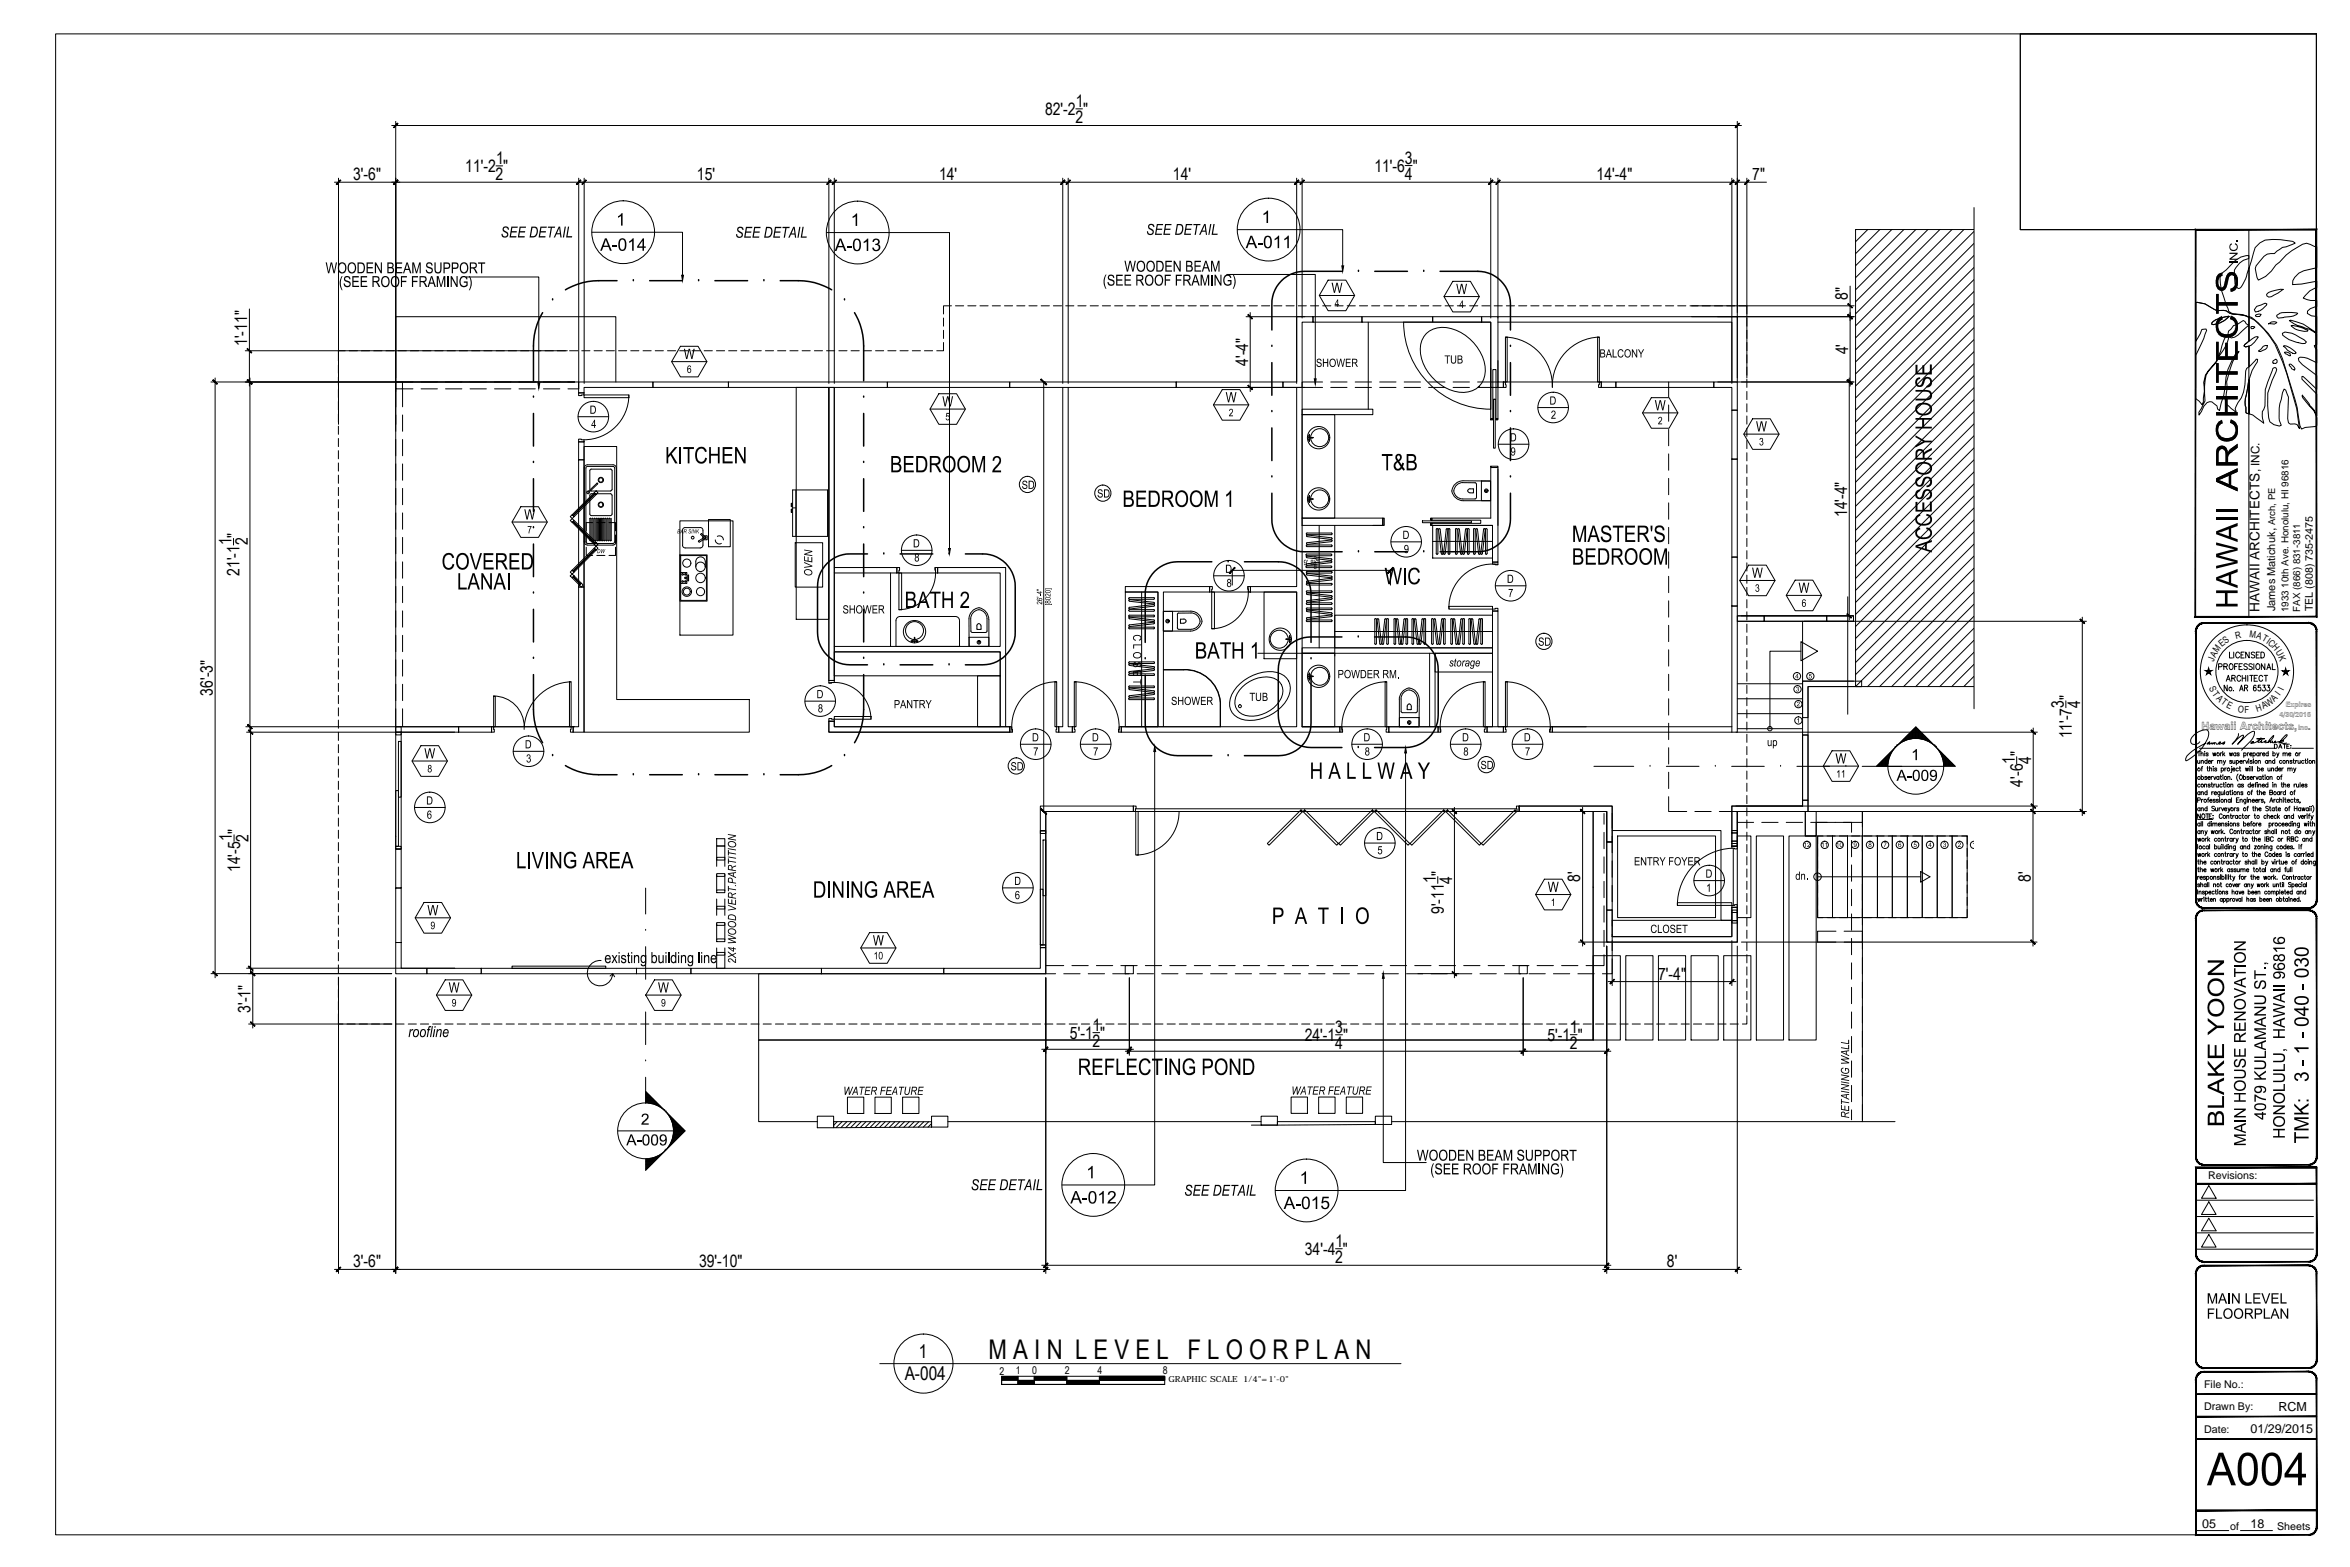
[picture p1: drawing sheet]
<svg xmlns="http://www.w3.org/2000/svg" width="914mm" height="610mm" viewBox="0 0 914 610" stroke-linecap="round" stroke-linejoin="round" font-family="sans-serif">
<defs><g id="words">
<text font-size="10.5" x="384.7" y="528.6">M A I N L E V E L F L O O R P L A N</text>
<g font-size="7.3">
<text x="357.5" y="528.2">1</text>
<text x="352" y="536.8">A-004</text>
</g>
<g font-size="6.6">
<text x="418.6" y="41.5">1</text>
<text x="406.6" y="44.7">82'-2 &quot;</text>
<text x="418.4" y="47.9">2</text>
<text x="193" y="63.7">1</text>
<text x="546.6" y="63.6">3</text>
<text x="137.4" y="70">3'-6&quot;</text>
<text x="181" y="66.9">11'-2 &quot;</text>
<text x="192.8" y="70.1">2</text>
<text x="271.2" y="70">15'</text>
<text x="365.4" y="70.1">14'</text>
<text x="456.4" y="70.1">14'</text>
<text x="534.8" y="66.8">11'-6 &quot;</text>
<text x="546.7" y="70">4</text>
<text x="621.3" y="70.1">14'-4&quot;</text>
<text x="681.8" y="70.1">7&quot;</text>
<text x="719" y="116.8" transform="rotate(-90 719 116.8)">8&quot;</text>
<text x="96.2" y="134.6" transform="rotate(-90 96.2 134.6)">1'-11&quot;</text>
<text x="719.1" y="137.9" transform="rotate(-90 719.1 137.9)">4'</text>
<text x="485.7" y="142.3" transform="rotate(-90 485.7 142.3)">4'-4&quot;</text>
<text x="718.7" y="201.2" transform="rotate(-90 718.7 201.2)">14'-4&quot;</text>
<text x="90.1" y="212" transform="rotate(-90 90.1 212)">1</text>
<text x="96.4" y="212.2" transform="rotate(-90 96.4 212.2)">2</text>
<text x="93.2" y="224" transform="rotate(-90 93.2 224)">21'-1 &quot;</text>
<text x="82.8" y="270.7" transform="rotate(-90 82.8 270.7)">36'-3&quot;</text>
<text x="803" y="275.5" transform="rotate(-90 803 275.5)">3</text>
<text x="809.4" y="275.4" transform="rotate(-90 809.4 275.4)">4</text>
<text x="806.2" y="287.3" transform="rotate(-90 806.2 287.3)">11'-7 &quot;</text>
<text x="783.9" y="297" transform="rotate(-90 783.9 297)">1</text>
<text x="790.3" y="297.2" transform="rotate(-90 790.3 297.2)">4</text>
<text x="787.1" y="306" transform="rotate(-90 787.1 306)">4'-6 &quot;</text>
<text x="90.3" y="327.3" transform="rotate(-90 90.3 327.3)">1</text>
<text x="96.7" y="327.5" transform="rotate(-90 96.7 327.5)">2</text>
<text x="93.4" y="339.3" transform="rotate(-90 93.4 339.3)">14'-5 &quot;</text>
<text x="558.7" y="343.6" transform="rotate(-90 558.7 343.6)">1</text>
<text x="565" y="343.8" transform="rotate(-90 565 343.8)">4</text>
<text x="614.9" y="343.1" transform="rotate(-90 614.9 343.1)">8'</text>
<text x="790.2" y="343.1" transform="rotate(-90 790.2 343.1)">8'</text>
<text x="561.9" y="355.7" transform="rotate(-90 561.9 355.7)">9'-11 &quot;</text>
<text x="645.2" y="381.1">7'-4&quot;</text>
<text x="97.5" y="394" transform="rotate(-90 97.5 394)">3'-1&quot;</text>
<text x="425.3" y="400.9">1</text>
<text x="519.5" y="401.8">3</text>
<text x="611" y="401.7">1</text>
<text x="416.3" y="404.1">5'-1 &quot;</text>
<text x="425.1" y="407.3">2</text>
<text x="507.7" y="404.9">24'-1 &quot;</text>
<text x="602.1" y="404.9">5'-1 &quot;</text>
<text x="519.6" y="408.1">4</text>
<text x="610.9" y="408.1">2</text>
<text x="519.7" y="485">1</text>
<text x="507.7" y="488.2">34'-4 &quot;</text>
<text x="519.5" y="491.4">2</text>
<text x="137.4" y="492.9">3'-6&quot;</text>
<text x="272" y="492.9">39'-10&quot;</text>
<text x="648.6" y="492.9">8'</text>
</g>
<text font-size="5.3" x="879.2" y="238.1" transform="rotate(-90 879.2 238.1)">HAWAII ARCHITECTS</text>
<g font-size="4.9">
<text x="885.3" y="206.7" transform="rotate(-90 885.3 206.7)">,</text>
<text x="886.6" y="548.9">RCM</text>
<text x="875.7" y="557.6">01/29/2015</text>
<text x="856.8" y="594.3">05</text>
<text x="875.7" y="594.3">18</text>
</g>
<text font-size="4.6" x="879.2" y="183.7" transform="rotate(-90 879.2 183.7)">, INC.</text>
<g font-size="4.4">
<text x="856.6" y="283.8">Hawaii Architects,</text>
<text x="897.9" y="283.8">.</text>
</g>
<text font-size="4.3" x="885.3" y="237.8" transform="rotate(-90 885.3 237.8)">James Matichuk</text>
<g font-size="4.1">
<text x="899.9" y="237.8" transform="rotate(-90 899.9 237.8)">TEL (808) 735-2475</text>
<text x="859.2" y="458.6">Revisions:</text>
<text x="388.9" y="535">2</text>
<text x="395.3" y="534.7">1</text>
<text x="401.6" y="534.7">0</text>
<text x="414.3" y="534.7">2</text>
<text x="427" y="534.7">4</text>
<text x="452.4" y="534.7">8</text>
<text x="857.6" y="540">File No.:</text>
<text x="857.6" y="548.7">Drawn By:</text>
<text x="857.6" y="557.4">Date:</text>
<text x="867.8" y="595.3">of</text>
<text x="886.1" y="595.4">Sheets</text>
</g>
<g font-size="3.8">
<text x="890.4" y="238.1" transform="rotate(-90 890.4 238.1)">1933 10th Ave. Honolulu, HI 96816</text>
<text x="895" y="238" transform="rotate(-90 895 238)">FAX (866) 831-3811</text>
</g>
<g font-size="3.7">
<text x="885.3" y="204.3" transform="rotate(-90 885.3 204.3)">Arch, PE</text>
<text x="864.5" y="251.9" transform="rotate(-38 864.5 251.9)">ES</text>
<text x="870.1" y="248.5" transform="rotate(-13 870.1 248.5)">R</text>
<text x="875.1" y="247.8" transform="rotate(9 875.1 247.8)">M</text>
<text x="877.8" y="248.3" transform="rotate(20 877.8 248.3)">A</text>
<text x="879.9" y="249" transform="rotate(29 879.9 249)">T</text>
<text x="881.6" y="250" transform="rotate(35 881.6 250)">I</text>
<text x="882.3" y="250.4" transform="rotate(41 882.3 250.4)">C</text>
<text x="883.9" y="251.8" transform="rotate(50 883.9 251.8)">H</text>
<text x="861.4" y="257.6" transform="rotate(-71 861.4 257.6)">J</text>
<text x="862" y="255.8" transform="rotate(-61 862 255.8)">A</text>
<text x="862.9" y="254.1" transform="rotate(-53 862.9 254.1)">M</text>
<text x="885.4" y="253.6" transform="rotate(60 885.4 253.6)">U</text>
<text x="886.5" y="255.5" transform="rotate(69 886.5 255.5)">K</text>
<text x="859.5" y="267.5" transform="rotate(64 859.5 267.5)">S</text>
<text x="860.7" y="269.8" transform="rotate(54 860.7 269.8)">T</text>
<text x="888.5" y="268.8" transform="rotate(-63 888.5 268.8)">I</text>
<text x="862.2" y="271.8" transform="rotate(46 862.2 271.8)">A</text>
<text x="864" y="273.6" transform="rotate(37 864 273.6)">T</text>
<text x="866.1" y="275.1" transform="rotate(27 866.1 275.1)">E</text>
<text x="880.8" y="276" transform="rotate(-27 880.8 276)">A</text>
<text x="882.7" y="275" transform="rotate(-37 882.7 275)">W</text>
<text x="885" y="273.2" transform="rotate(-45 885 273.2)">A</text>
<text x="887.2" y="270.9" transform="rotate(-53 887.2 270.9)">I</text>
<text x="870.6" y="276.9" transform="rotate(9 870.6 276.9)">O</text>
<text x="873.4" y="277.3">F</text>
<text x="878.3" y="276.8" transform="rotate(-18 878.3 276.8)">H</text>
</g>
<g font-size="3.3">
<text x="454.6" y="537.8">GRAPHIC SCALE</text>
<text x="483.8" y="537.8">1/4&quot;=1'-0&quot;</text>
</g>
<g font-size="2.8">
<text x="889.4" y="275.1">Expires</text>
<text x="887" y="278.9">4/30/2016</text>
<text x="894.2" y="283.8">Inc</text>
</g>
</g></defs>
<!-- layer: AR-WALL -->
<g fill="none" stroke="#000" stroke-width=".39">
<path d="M504.5 123.2h6.4v2.1h-4.2v25.4h-7.5v-2.1h5.3zM529.9 123.2h27.6v2.1h-27.6zM582.9 123.2h93.1v25.4M582.9 125.3h91v23.3M154 148.6h2.6v2.7h-2.6zM154 151.3v7M156.5 151.3h4.2M156.5 148.6h4.2M156.6 151.3v7M163.8 151.3h6.4M163.8 148.6h6.4M173.4 151.3h6.3"/>
<path d="M173.4 148.6h6.3M182.9 151.3h6.3M182.9 148.6h6.3M192.4 151.3h6.4M192.4 148.6h6.4M201.9 151.3h6.4M201.9 148.6h6.4M211.5 151.3h6.3M211.5 148.6h6.3M221 151.3h4.1M221 148.6h4.1M225.1 148.6h29v2.1h-26.8v2.1h-2.2z"/>
<path d="M283.4 148.6h61.9v2.1h-61.9zM322.5 150.7v114h2.1v-114M392.9 148.6h64.8v2.1h-64.8zM413.5 150.7v132h-1.5v2.1h5.3v-2.1h-1.7v-132M504.5 150.7v77.5h-17.9v2.1h17.9v52.4h-68.2M506.7 150.7v132h14.6v2.1h-85v-2.1M506.7 159.2h27.5v2.1h-27.5zM514.6 148.6h-7.9v2.1h7.9M517.8 150.7h6.3M517.8 148.6h6.3M527.3 150.7h6.4M527.3 148.6h6.4"/>
<path d="M536.8 150.7h6.4M536.8 148.6h6.4M546.4 150.7h6.3M546.4 148.6h6.3M555.9 150.7h6.3M555.9 148.6h6.3M565.4 150.7h6.4M565.4 148.6h6.4M574.9 148.6h8v2.1h-8M580.9 150.7h-.8v-25.4h-3.6v-2.1h6.4v25.4h2.1v2.1h-2.9M582.9 140.3v22.5h-.8v-19h-1.2v19h-.8v-19.7M623.1 148.6h5.6v2.1h-5.6z"/>
<path d="M666.8 148.6h9.2v11h-2.1v-8.9h-7.1zM154 161.4v6.4M154 171v6.3M156.6 161.4v6.4M156.6 171v6.3M225.1 171.9h2.2v7h-2.2zM673.9 178.6h2.1v38.1h-2.1zM154 180.5v6.3M154 190v6.4M154 199.5v6.4M156.6 180.5v6.3M156.6 190v6.4"/>
<path d="M156.6 199.5v6.4M582.9 182.4v36.3h-2.2v-14.3h-23.6v-.8h19.1v-1.2h-19.1v-.8h23v-19.7h2.8v22.5M154 209.1v6.3M154 218.6v6.3M156.6 209.1v6.3M156.6 218.6v6.3M506.7 201.6h31.4v2.8h-31.4zM538.1 201.6v2.8h-3.9M154 228.1v6.4M154 237.6v6.4M156.6 228.1v6.4M156.6 237.6v6.4"/>
<path d="M225.1 228.4h2.2v56.4h-4.3v-2.1h2.1zM324.6 220.8h24.4v2.1h-24.4M580.7 237.7v45h-2.1v2.1h6.4v-2.1h-2.1v-45h-2.2v45M673.9 235.8h2.1v49h-2.1zM676 239.6h45.2M154 247.2v6.3M154 256.7v6.3M156.6 247.2v6.3M156.6 256.7v6.3M324.6 251.5h64.6v-28.6h-24.4v-2.1h26.5v61.9M324.6 253.6h64.6v29.1M506.7 252h74v2.1h-74z"/>
<path d="M556.3 254.1v28.6M558.4 254.1v28.6M676 241.7h45.2M154 266.2v6.4M154 275.7v7M156.6 266.2v6.4M156.6 275.7v7M721.2 265h-19.8v48.6h-27.5v15.6h2.1v-13.5h27.5v-48.6h20.9M178.4 282.7h12.9v2.1h-12.9zM322.5 280.6h2.1v2.1h68.3v2.1h-70.4zM436.3 282.7h38.6M450.6 282.7v-52.4h-12.7v-2.1h32.8v2.1h-18v52.4"/>
<path d="M540.4 282.7h19.2v2.1h-19.2zM673.9 282.7h-69.9v2.1h69.9M701.4 285.9h2.1M404.8 313.6h36.2v2.1h-34.1v7.5h-2.1zM591.1 313.6h36.2v13.9h-2.1v-11.8h-34.1zM624.1 316.5v4.1M627.3 316.5v5.7M154 330.3h2.1v15.2h-2.1zM278.9 326.3h3.1v2.8h-3.1zM278.9 333.5h3.1v1.1h-3.1zM278.9 339.9h3.1v1h-3.1zM278.9 337v-7.9h3.1v7.9"/>
<path d="M624.1 323.8v6.4M624.1 333.3v6.4M627.3 325.4v6.3M627.3 334.9v6.4M278.9 346.2h3.1v1.1h-3.1zM278.9 352.6h3.1v1h-3.1zM278.9 358.9h3.1v1.1h-3.1zM278.9 340.2v6.4M278.9 349.7v6.4M278.9 359.3v6.3M282 340.2v6.4M282 349.7v6.4"/>
<path d="M282 359.3v6.3M624.1 342.9v6.3M624.1 352.4v6.3M625.2 354h2.1v10.4h46.6v-11.4h2.1v13.5h-50.8zM627.3 344.4v6.4M627.3 354v6.3M154 366.7h2.1v10h10v2.1h-12.1zM187.3 376.7h60.4v2.1h-60.4zM199.2 375.8h36.5v.9h-36.5zM268.8 376.7h50.8v2.1h-50.8zM278.9 365.3h3.1v1h-3.1zM278.9 370.5h3.1v1.1h-3.1z"/>
<path d="M278.9 368.8v7.9h3.1v-7.9M367.2 376.7h37.6v-8h2.1v10.1h-39.7zM406.9 378.8h3.8M406.9 375.6h7M413.9 378.8h6.4M417.1 375.6h6.3M423.4 378.8h6.4M426.6 375.6h6.4M433 378.8h6.3M436.1 375.6h6.4M442.5 378.8h6.3M445.7 375.6h6.3"/>
<path d="M452 378.8h6.4M455.2 375.6h6.3M461.5 378.8h6.4M464.7 375.6h6.4M471.1 378.8h6.3M474.2 375.6h6.4M480.6 378.8h6.4M483.8 375.6h6.3M490.1 378.8h6.4M493.3 375.6h6.4M499.7 378.8h6.3M502.8 375.6h6.4"/>
<path d="M509.2 378.8h6.3M512.4 375.6h6.3M518.7 378.8h6.4M521.9 375.6h6.3M528.2 378.8h6.4M531.4 375.6h6.4M537.8 378.8h6.3M540.9 375.6h6.4M547.3 378.8h6.3M550.5 375.6h6.3M556.8 378.8h6.4M560 375.6h6.3"/>
<path d="M566.3 378.8h6.4M569.5 375.6h6.4M575.9 378.8h6.3M579 375.6h6.4M585.4 378.8h6.3M588.6 375.6h6.3M594.9 378.8h6.4M598.1 375.6h6.3M604.4 378.8h6.4M607.6 375.6h6.4M614 378.8h6.3M624.1 371.4v4.2h-7"/>
<path d="M624.1 361.9v6.4M627.3 373v5.8h-3.8M627.3 363.5v6.3"/>
</g>
<!-- layer: Muebles -->
<g fill="none" stroke="#000" stroke-width=".39">
<path d="M532.4 125.3v33.9M546.2 125.3a33.9 33.9 0 0 0 33.9 33.9v-33.9h-33.9M555 129.7a11.3 11.3 0 0 1 13.4-.4 18.3 18.3 0 0 1 9.5 15 8.4 8.4 0 0 1-10.1 8.3 18.3 18.3 0 0 1-15.2-16.9 8.5 8.5 0 0 1 2.4-6zM509.3 170.9h.3v.4h-.3zM509.3 170.2l.2 .2zM509.4 171l.1 .2M509.5 169v.8zM509.5 169.4v.3M509.5 169.3v.4M509.5 170.9v.8l.1-.7-.1 .2M510 170.1a3.5 3.5 0 0 1 5.3-2.8 3.5 3.5 0 0 1 0 6 3.5 3.5 0 0 1-5.3-2.9M510.6 170.2l-1.4 .1 1.4 .1"/>
<path d="M510.6 170.1v.3M509.3 194.7h.3v.4h-.3zM509.3 194.1l.2 .1zM509.5 192.8v.8zM509.5 193.3v.2M509.5 193.2v.4M509.5 194.8v.2M509.5 194.7v.8v-.8M510 194a3.5 3.5 0 0 1 5.3-2.9 3.5 3.5 0 0 1 0 6 3.5 3.5 0 0 1-5.3-2.9M510.6 194v.2l-1.4-.1 1.4-.1M354.9 249.2h.4v.4h-.4zM354.9 249.4h.3"/>
<path d="M355.3 249.4h-.8h.8M355.7 248.8a3.5 3.5 0 0 1-2.8-5.3 3.5 3.5 0 0 1 6 0 3.5 3.5 0 0 1-2.9 5.3M355.7 248.3h.3M355.8 249.5h.1M355.8 248.3l-.1 1.3M356 248.3v1.3h-.3M356.4 249.4h.8zM356.4 249.4h.4M356.5 249.4h.3M500.7 248.5v.3h1.3M501.2 248.5a3.5 3.5 0 0 0-5.2-2.8 3.5 3.5 0 0 0 0 6 3.5 3.5 0 0 0 5.2-2.9M501.7 249.3h.3v.4h-.3z"/>
<path d="M501.7 247.4l.1 .7zM501.7 248v-.3v.4M501.8 248l.2-.3-.2 .4M501.8 248.6l.2 .2zM501.8 249.3v.7l-.1-.6v.2M501.9 249.4l-.1 .2M502 248.5v.3M502 248.5l-1.3 .1M509.3 262.9v.4M509.3 263h1.3M509.3 263.8h.3v.3h-.3zM509.3 263.1l.2 .1z"/>
<path d="M509.5 261.8v.8zM509.5 262.3l-.1 .2M509.5 262.2v.4M509.5 263.8v.2M509.5 263.7v.8v-.8M509.5 262.2l.1 .4-.1-.3M510 263a3.5 3.5 0 0 1 5.3-2.9 3.5 3.5 0 0 1 0 6 3.5 3.5 0 0 1-5.3-2.9M510.6 263v.2l-1.3 .1"/>
<circle cx="510.8" cy="170.3" r=".11"/>
<circle cx="513.1" cy="170.3" r="4.3"/>
<circle cx="510.8" cy="194.1" r=".11"/>
<circle cx="513.1" cy="194.1" r="4.3"/>
<circle cx="355.8" cy="245.7" r="4.3"/>
<circle cx="355.8" cy="248" r=".11"/>
<circle cx="498.2" cy="248.7" r="4.3"/>
<circle cx="500.4" cy="248.7" r=".11"/>
<circle cx="510.8" cy="263.1" r=".11"/>
<circle cx="513.1" cy="263.1" r="4.3"/>
</g>
<!-- layer: AR-TEXT -->
<g fill="#000">
<path d="M195.8 88.5l1.2-.4 1 .8v.4l-.4 .1-.1-.5-.6-.4-.9 .5 .1 .5 1.7 1.3-.2 1.2-.7 .4h-1l-.7-.7-.1-.7 .5-.1 .1 .8 .5 .3 .7-.1 .4-.4-.1-.6-1.5-1.1zM199 88.2h2.5l-.1 .4h-2l-.2 1.3h1.9l-.1 .5h-1.9l-.3 1.5h2.2l-.1 .5h-2.6zM202.2 88.2h2.5l-.1 .4h-2l-.2 1.3h2l-.1 .5h-2l-.3 1.5h2.2l-.1 .5h-2.6zM210.3 88.2h2.5l-.1 .4h-2l-.2 1.3h1.9v.5h-2l-.3 1.5h2.2l-.1 .5h-2.6zM213.2 88.2h2.8l-.1 .4h-1.1l-.7 3.8h-.4l.6-3.8h-1.1zM219.7 88.2h.5l-.7 4.2h-.5zM221 88.2h.5l-.7 3.7h1.8v.5h-2.3zM238.3 95.5h1.8v.6h-1.8zM240.5 84.1l1.4-1.2h.3v4.9h-.5v-3.8l-1.2 .7zM244.8 93.9l1.4-1.2h.4v4.9h-.6v-3.8l-1.1 .7zM287 88.6l.7-.4h.7l.9 .8v.5h-.4l-.5-.8h-.6l-.5 .4 .1 .6 1.3 .8 .4 .5-.2 .9-.7 .6h-1.1l-.7-.8v-.6h.5v.6l.5 .3h.8l.4-.5-.1-.6-1.6-1.1zM290.3 88.2h2.4v.5h-2.1l-.2 1.4h2l-.1 .4h-2l-.2 1.5h2.1v.5h-2.7z"/>
<path d="M293.5 88.2h2.5l-.1 .5h-2.1l-.2 1.4h2l-.1 .4h-1.9l-.3 1.5h2.2l-.1 .5h-2.7zM301.6 88.2h2.5l-.1 .5h-2.1l-.2 1.4h2l-.1 .4h-2l-.2 1.5h2.1v.5h-2.7zM304.5 88.2h2.8l-.1 .5h-1.2l-.6 3.8h-.5l.7-3.8h-1.2zM311 88.2h.5l-.8 4.3h-.4zM312.3 88.2h.4l-.6 3.8h1.8l-.1 .5h-2.3zM329.5 95.6h1.9v.6h-1.9zM331.7 84.3l1.4-1.3h.4v4.9h-.6v-3.8l-1.1 .7zM336.1 94l1.4-1.2h.3v4.8h-.6v-3.7l-1.1 .7zM339.8 93.3l.7-.5h.7l1 .8 .1 .8-.7 .7 .8 .4 .1 1-.8 1.1-1.3 .1-.9-.7-.1-.6 .6-.1 .2 .7 .6 .3 .6-.2 .5-.6-.4-1.1-1-.1 .1-.5 1-.4v-.7l-.8-.4-.6 .3-.2 .6-.6-.2zM447 87.4l1.1-.3 .6 .2 .4 .5 .1 .5-.5 .1-.5-.8h-.7l-.3 .3 .1 .6 1.6 1.3-.1 1.1-.6 .5-1.4-.1-.5-.7v-.6l.4-.1 .1 .7 .5 .3h.9l.3-.5-.2-.6-1.4-1-.2-.9zM450.1 87.1h2.5l-.1 .5h-2l-.2 1.4h2l-.1 .4h-2l-.3 1.5h2.2l-.1 .5h-2.6zM453.4 87.1h2.5l-.1 .5h-2.1l-.2 1.4h2l-.1 .4h-2l-.2 1.5h2.2l-.1 .5h-2.7z"/>
<path d="M461.4 87.1h2.5v.5h-2.1l-.2 1.4h2l-.1 .4h-2l-.2 1.5h2.1v.5h-2.7zM464.4 87.1h2.7l-.1 .5h-1.1l-.6 3.8h-.5l.7-3.8h-1.2zM470.9 87.1h.5l-.8 4.3h-.4zM472.2 87.1h.4l-.6 3.8h1.8l-.1 .5h-2.3zM489.4 94.5h1.9v.6h-1.9zM491.6 83.1l1.4-1.2h.4v4.9h-.6v-3.8l-1.2 .7zM495.9 92.9l1.4-1.2h.4v4.8h-.6v-3.7l-1.1 .7zM499.7 92.9l1.4-1.2h.4v4.8h-.6v-3.7l-1.2 .7zM126.7 102.1h.5l.7 3.6 .8-3.6h.5l.8 3.6 .7-3.6h.5l-1 4.2h-.4l-.8-3.7-.9 3.7h-.5zM133 107.4h.3l-.6 1.6-.1 1.6 .7 2.3-.5-.4-.6-1.8 .1-1.6zM134.2 107.7l1.2-.3 .9 .7 .1 .5h-.5l-.1-.5-.6-.3-.6 .1-.3 .4 .1 .6 1.4 .5 .6 .5v1l-.7 .7h-1.3l-.6-.8-.1-.5h.4l.3 .6 .5 .3 .8-.1 .3-.5-.2-.6-1.8-.9-.2-.8zM137.1 107.4h2.5v.5h-2v1.3h1.9v.5h-1.9v1.5h2.1v.4h-2.6z"/>
<path d="M140.3 107.4h2.5v.5h-2v1.3h1.9v.5h-1.9v1.5h2.1v.4h-2.6zM142.6 102.1h2.6v.5h-2.1v1.3h1.9v.5h-1.9v1.4h2.2v.5h-2.7zM145.9 102.1h.4l1.9 3.3v-3.3h.4v4.2h-.5l-1.8-3.3v3.3h-.4zM154 102.1h2.5v.5h-2.1v1.3h2v.5h-2v1.4h2.2v.5h-2.6zM156 107.4h2.3v.5h-1.9v1.3h1.7v.5h-1.7v1.9h-.4zM160.3 107.4h2.4v.5h-1.9v1.3h1.6v.5h-1.6v1.9h-.5zM160.4 102.1h.7l1 3.6 1-3.6h.6v4.2h-.4v-3.5l-1 3.5h-.4l-1-3.6v3.6h-.5zM166.1 102.3l1.2-.3 .9 .8 .1 .5h-.4l-.2-.5-.6-.3-.8 .5 .1 .6 1.6 .6 .3 .4 .1 1-.7 .7h-1.3l-.7-.8v-.5l.4-.1 .2 .7 .6 .3 .8-.1 .3-.5-.4-.7-1.6-.7-.2-.9zM169.9 107.4h.8l.9 3.7 1-3.7h.7v4.2h-.5v-3.5l-1 3.5h-.4l-1-3.6v3.6h-.5zM169.1 102.1h.4l.1 3.2 .6 .6 .6-.1 .5-.5v-3.2h.5v3.1l-.3 .8-.5 .3-1.1 .1-.7-.7zM174.1 107.4h.5v4.2h-.5zM175.4 107.4h.4l1.8 3.4v-3.4h.5v4.2h-.5l-1.8-3.3v3.3h-.4z"/>
<path d="M179.3 107.9l.8-.5h.8l.8 .5 .2 .7-.4 .2-.5-.8-1-.1-.5 .4-.3 1.1 .3 1.3 .7 .5 1.3-.4v-.8h-1v-.5h1.5v1.6l-.6 .4-1.2 .2-1.1-.7-.4-1.8zM182.4 107.4l.6 .4 .6 1.9-.2 1.8-.7 1.4h-.3l.6-1.5 .1-1.7zM186 102.1h2.8v.5h-1.2v3.7h-.4v-3.7h-1.2zM430.2 106.8h.3l-.6 1.7-.1 1.6 .7 2.3-.4-.2-.7-2 .1-1.7zM431.4 107.1l1.2-.3 .9 .8 .1 .5h-.5l-.5-.8-.7 .1-.4 .3 .2 .7 1.5 .5 .4 .5v.9l-.6 .8h-1.1l-.9-.8-.1-.6h.4l.3 .6 .5 .4 .8-.1 .4-.6-.4-.6-1.6-.7-.2-.9zM434.3 106.9h2.6v.5h-2.1v1.3h1.9v.5h-1.9v1.4h2.1v.5h-2.6zM437.6 106.9h2.5v.5h-2.1v1.3h1.9v.5h-1.9v1.4h2.2v.5h-2.6zM437.5 101.4h.5l.7 3.7 .8-3.7h.5l.8 3.7 .7-3.7h.5l-1 4.3h-.4l-.9-3.7-.8 3.7h-.4zM453.2 106.9h2.4v.5h-1.9v1.3h1.6v.5h-1.6v1.9h-.5zM453.4 101.4h2.6v.6h-2.1v1.3h2v.5h-2v1.4h2.1v.5h-2.6zM456.7 101.4h.4l1.8 3.4v-3.4h.5v4.3h-.5l-1.8-3.3v3.3h-.4zM457.5 106.9h2.4v.5h-1.9v1.3h1.6v.5h-1.6v1.9h-.5z"/>
<path d="M464.8 101.4h2.5v.6h-2.1v1.3h2v.5h-2v1.4h2.2v.5h-2.6zM467.2 106.9h.7l1 3.6 1-3.6h.6v4.2h-.5v-3.5l-1 3.5h-.4l-1-3.6v3.6h-.4zM471.2 101.4h.7l1 3.7 1-3.7h.6v4.3h-.4v-3.5l-1 3.5h-.4l-1.1-3.6v3.6h-.4zM471.3 106.9h.5v4.2h-.5zM472.6 106.9h.4l1.9 3.3v-3.3h.4v4.2h-.5l-1.8-3.3v3.3h-.4zM476.6 107.2l1.4-.4 .9 .6 .2 .6-.4 .2-.6-.9-1 .2-.7 1.3 .3 1.3 .7 .6 1.3-.4v-.9h-1v-.5h1.5v1.6l-.6 .5-1.2 .2-1.1-.8-.3-1.8zM479.7 106.8h.2l.4 .7 .5 1.6-.2 1.8-.7 1.5h-.2l.5-1.6 .2-1.5zM564.5 138.3h.4v2.3l.5 .5 .7-.2 .2-2.6h.3v2.4l-.5 .7h-.9l-.5-.5zM627.5 135.9h.4v2.8h1.2v.4h-1.6zM630 136l1-.1 .7 .7-.3 .2-.4-.5-.6-.1-.6 .6v1.1l.4 .8h.8l.4-.8 .4 .2-.3 .6-.6 .4-.8-.1-.5-.7-.1-1.3zM635 135.9h.4l1.3 2.5v-2.5h.3v3.2h-.3l-1.4-2.5v2.5h-.3zM637.3 135.9h.5l.8 1.5 .7-1.5h.5l-1.1 1.8v1.4h-.3v-1.4z"/>
<path d="M512.5 139.8l.9-.3 .8 .6v.4l-.8-.6-.7 .3 .1 .5 1.4 .8v.7l-.6 .6-.8-.1-.5-.4-.1-.6h.3l.7 .7 .7-.4-.2-.6-1.2-.5-.2-.7zM514.7 139.5h.4v1.4h1.3v-1.4h.4v3.2h-.4v-1.5h-1.3v1.5h-.4zM520 139.5h.3l.5 2.8 .7-2.8h.4l.5 2.8 .6-2.8h.3l-.7 3.2h-.3l-.7-2.7-.6 2.7h-.3zM523.7 139.5h1.8v.4h-1.5v1h1.5v.4h-1.5v1.1h1.6v.3h-1.9zM562.1 138.3h2.1v.3h-.9v2.8h-.3v-2.8h-.9zM745.3 151.7h4.3l1.4 .4 .8 1.2-.3 1.6-.6 .6-1.1 .3h-4.5v-.7l4.9-.1 .6-.5 .2-.7-.2-.9-.5-.4-5-.1zM745.7 147.3l1.4-.5 .1 .6-.8 .3-.4 .7 .1 1 .9 .5 .6-.3 1.2-2.6 .9-.4 .9 .1 1 1 .1 1.7-.7 1-1.3 .4-.1-.7 1.2-.6 .2-.9-.2-.9-1-.4-.7 .5-1 2.4-.9 .4-.8-.1-.8-.5-.3-.8v-.9zM745.3 141.9h.8v3.1h1.9v-2.9h.8v2.9h2.1v-3.2h.8v3.9h-6.4zM271.3 174.5l1-.6 1.1-.1 .8 .5 .7 .9 .1 .5-.7 .2-.7-1.2-1-.1-.8 .3-.5 1.1v2.2l.5 1 .5 .4 1.4-.2 .7-1.4 .7 .2-.6 1.4-.8 .6-1.6 .1-.8-.6-.5-.7-.3-2.5zM603.8 160l.7-.3 .7 .4-.1 1.1-1.1 1.3h1.3v.4h-1.7l1.4-2.1-.4-.8-1 .6zM745.3 169.3l3.7 2.1h2.7v.7h-2.7l-3.7 2v-.8l3-1.6-3-1.6zM745.3 162.6h6.4v.7h-3v2.7h3v.7h-6.4v-.7h2.6v-2.7h-2.6z"/>
<path d="M259.3 173.9h.7v3.2l2.6-3.2h1l-2.2 2.6 2.3 3.8h-1l-1.8-3.2-.9 1v2.2h-.7zM264.3 173.9h.8v6.4h-.8zM265.9 173.9h4.1v.8h-1.7v5.6h-.7v-5.6h-1.7zM275.9 173.9h.7v2.6h2.7v-2.6h.7v6.4h-.7v-3h-2.7v3h-.7zM281.2 173.9h3.8v.8h-3.1v1.9h2.9v.7h-2.9v2.2h3.2v.8h-3.9zM286 173.9h.7l2.8 5v-5h.6v6.4h-.7l-2.7-5v5h-.7zM351.7 177.4h3.7v.8h-3v1.9h2.9v.8h-2.9v2.1h3.2v.7h-3.9zM378.3 177.4h1.1l1.4 5.5 1.6-5.5h.9v6.3h-.6v-5.3l-1.6 5.3h-.6l-1.5-5.3v5.3h-.7zM386.6 178l.7-.5 .9-.1 1.1 .8 .2 .7-.1 1.2-2.4 2.9h2.5v.7h-3.4l.3-1 2.1-2.5 .4-.9-.2-.9-.6-.4-.9 .3-.3 1-.7-.1zM398 187.3l.9-.3 .8 .6v.3h-.3l-.4-.6-.8 .3 .1 .5 1.4 .8v.8l-.4 .5h-1l-.5-.6-.1-.4 .3-.1 .2 .5 .5 .3 .5-.1 .3-.4-.3-.5-1.3-.6zM427.4 190.6l1-.3 .6 .6 .1 .4h-.4l-.4-.6-.8 .3 .2 .5 1.4 .7v.9l-.6 .5h-.8l-.6-.6v-.5h.3l.6 .7 .6-.1 .2-.3-.2-.6-1.4-.6zM442.2 190.9h3.8v.7h-3.1v1.9h2.8v.8h-2.8v2.1h3.1v.8h-3.8z"/>
<path d="M468.8 190.9h1l1.5 5.4 1.5-5.4h1v6.3h-.7v-5.3l-1.5 5.3h-.6l-1.5-5.4v5.4h-.7zM478.6 190.8h.5v6.4h-.7v-5l-1.3 1v-.8zM537.7 176.6h4.1v.8h-1.7v5.6h-.7v-5.6h-1.7zM745.6 191.1l.7-.5 .8-.2 .1 .7-.8 .3-.4 .6 .1 1.1 .9 .5 .6-.4 1.2-2.6 .9-.3h.8l1.1 1.1 .1 1.5-.6 1-1.4 .5-.1-.6 1.1-.5 .3-1.1-.2-.9-1-.4-.7 .5-1 2.4-.8 .4-1-.1-.7-.5-.3-.8v-.9zM745.6 186.2l1.5-.6 .1 .6-.8 .3-.4 .7 .2 1.2 .9 .3 .5-.3 1-2.5 .9-.5 1 .1 1.1 1 .1 1.7-.9 1-1.1 .3-.1-.6 1.1-.5 .3-1-.2-.9-.9-.4-.8 .4-1.1 2.5-.8 .4-.8-.1-.8-.5-.3-.8zM745.3 195.3h.8v3h1.9v-2.8h.8v2.8h2.1v-3.2h.8v3.9h-6.4zM173 215.8l.8-.6 1.2-.1 1.1 .6 .5 .8 .1 .4-.7 .2-.6-1.1-1.1-.2-.8 .4-.5 1.1 .1 2.4 .9 1.2 1.4-.2 .7-1.4 .7 .3-.6 1.3-.8 .6-1.9-.1-1-1.2-.3-2.3zM233.9 213.6l.2 1.3 .5-1.3 .2 1.3 .8-1.3-.7 1.6-.2-1.3-.8 1.3zM268.1 206.1l.5-.2 .4 .4-.8-.1 .7 .8-.4 .5-.6-.3v-.2l.3 .4 .5-.2-.6-.6zM269.3 205.9l-.3 1.6zM269.8 205.9l.6 1.4 .4-1.4-.3 1.6-.6-1.3-.3 1.3zM271.1 205.9l.1 .8 .9-.8-.6 .7 .5 .9-.6-.8-.5 .8z"/>
<path d="M312.9 216.4h.3v1.5l1.1 .2v-1.5l.3 .1v1.5l1.1 .2v-1.7l.4 .1v2l-3.2-.6zM312.9 213.8l3.2 .5v.4l-2.7 .9 2.7 .4v.3l-3.2-.5v-.3l2.7-.9-2.7-.5zM612.2 204.5h1l1.5 5.4 1.5-5.4h.9v6.3h-.6v-5.3l-1.6 5.3h-.5l-1.6-5.3v5.3h-.6zM617.1 213.3h3.7v.8h-3.1v1.9h2.9v.8h-2.9v2.1h3.3v.8h-3.9zM623.5 204.9l.7-.4 1.2-.1 .9 .5 .4 .6 .1 .8h-.6l-.3-.8-.7-.4-1 .1-.5 .8 .4 .8 2.1 .7 .7 .8-.1 1.6-1 .9-1.5 .1-1.2-1-.2-1.1 .6-.1 .3 1 1.1 .5 .9-.2 .5-.7-.3-.9-2-.8-.7-.6-.2-1.2zM627.6 204.5h4.1v.7h-1.7v5.6h-.7v-5.6h-1.7zM632.4 204.5h3.8v.7h-3.1v2h2.9v.7h-2.9v2.2h3.2v.7h-3.9zM642.3 204.5h.7l-.2 2.2h-.4zM644.2 205l.8-.5 1.1-.1 .9 .3 .5 .8 .1 .8h-.6l-.3-.8-.8-.4-.9 .1-.5 .6 .4 1 2.1 .7 .7 .9v1.4l-1.1 1h-1.8l-.9-.9-.2-1.1 .6-.1 .3 1 1 .5 1-.2 .5-.7-.2-.9-2.7-1.2-.3-.8zM643.7 213.3h1l1.5 5.5 1.6-5.5h.8v6.4h-.6v-5.4l-1.5 5.4h-.6l-1.5-5.4v5.4h-.7zM745.7 206l1.4-.8 .1 .7-.7 .3-.5 .7 .2 1.3 1.3 .8h1.7l1.2-.4 .6-.9-.2-1.1-1.4-.8 .3-.6 .5 .1 1 .6 .4 .6v1.7l-.7 .9-1.1 .5-2.9-.1-.8-.4-.8-1-.1-1zM745.7 200.7l1.4-.7 .1 .7-.7 .3-.5 .7 .2 1.3 1.3 .7 1.7 .1 1.2-.5 .6-.8-.2-1.2-1.4-.7 .3-.7 .5 .1 1 .6 .4 .7v1.7l-.7 .8-1.1 .6-2.9-.1-.8-.5-.8-1-.1-.9z"/>
<path d="M178.4 223h.6v5.6h2.6v.7h-3.2zM182.8 215.2h.7l1.7 5.7 1.6-5.7h.8l-2.1 6.3h-.7zM187.3 223h.7l2.7 5v-5h.7v6.3h-.7l-2.8-5v5h-.6zM188.2 215.2h3.8v.8h-3.1v1.9h2.8v.7h-2.8v2.2h3.2v.7h-3.9zM197.5 223h.7v6.3h-.7zM198.3 215.2h3.7v.8h-3v1.9h2.9v.7h-2.9v2.2h3.2v.7h-3.9zM312.9 218.6l3.2 1.5v.3l-3.2 .5v-.3l2.7-.4-2.7-1.2zM328.3 235.7l1-.3 .6 .5 .1 .5h-.3l-.4-.6-.8 .3 .1 .5 1.1 .4 .4 .5-.1 .6-.4 .5h-1l-.5-.5v-.5h.3l.1 .5 .5 .3 .6-.2 .2-.4-.2-.4-1.3-.6zM330.6 235.5h.3v1.3h1.4v-1.3h.3v3.1h-.3v-1.4h-1.4v1.4h-.3zM335.8 235.5h.3l.5 2.7 .7-2.7h.4l.6 2.7 .5-2.7h.3l-.7 3.1h-.3l-.6-2.7-.6 2.7h-.4zM339.5 235.5h1.8v.4h-1.5v.9h1.5v.4h-1.5v1.1h1.6v.3h-1.9zM361.9 230.2h4.1v.7h-1.7v5.6h-.7v-5.6h-1.7z"/>
<path d="M366.7 230.2h.7v2.6h2.7v-2.6h.7v6.3h-.7v-3h-2.7v3h-.7zM374.2 230.6l.6-.4 .9-.1 .8 .4 .5 .7v1.1l-.3 .9-2.2 2.6h2.6v.7h-3.5l.4-1.2 1.9-2.2 .5-1.1-.2-.8-.7-.4-.9 .4-.2 .8h-.7zM538.8 220.9h.7l1 5.5 1.3-5.5h.8l1.1 5.5 1.1-5.5h.7l-1.4 6.4h-.7l-1.3-5.6-1.2 5.6h-.7zM546.2 220.9h.8v6.4h-.8zM548.8 221.5l.9-.6 1.1-.1 .8 .4 .7 1 .2 .4-.7 .3-.6-1.1-1.2-.3-.7 .4-.6 1.1v2.1l.9 1.4 1.2 .1 .8-.7 .2-.8 .7 .2-.6 1.4-.8 .6-1.8-.1-1-1.3-.3-2.7zM587 229.1h1.7l-1 3.2h-.4l.2-1 .8-1.8h-1.3zM440.9 250.7h3.2v.4h-2.8v1.2h-.4zM441.1 257.8l.8-.3 .1 .3-.5 .2-.3 .5 .4 .7 .5-.1 .5-1.2 .4-.3 1 .4 .1 .9-.9 .6v-.4l.6-.3-.1-.6-.5-.3-.9 1.5-1 .1-.4-.6zM441 247.5l.9-.5 1.3 .1 .8 .5 .1 .8-.4 .7-.5 .1-.1-.3 .7-.4-.2-.8-.7-.3h-1.1l-.6 .6 .1 .6 .7 .3-.2 .4-.9-.7zM474.8 249.9h4.1v.7h-1.7v5.6h-.7v-5.6h-1.7zM479.6 249.9h.7v2.6h2.7v-2.6h.7v6.3h-.7v-3h-2.7v3h-.7zM488.6 249.8h.4v6.4h-.6v-4.9l-1.3 .9v-.8l1-.8z"/>
<path d="M564.3 257.2l.9-.3 .4 .6-.3 .2-.3-.5-.5 .2 1 1.1-.5 .8h-.6l-.4-.5v-.3l.6 .5 .6-.2-.9-.9zM566.3 256.4l.3-.3-.1 .9h.3l-.1 .3h-.3l-.2 1.3 .2 .7h-.3l-.3-.2 .3-1.8h-.3zM569.2 257h.3l-.1 .4 .3-.4h.5l-.1 .4-.7 .3-.3 1.6h-.3zM599 248.2l1-.2 .6 .5 .1 .4-.9-.6-.7 .3 .1 .5 1.4 .7 .1 .8-.6 .6h-.9l-.5-.6-.1-.4h.4l.6 .7 .8-.4-.2-.6-1.3-.6zM352.9 272.3h.4l1.3 2.5v-2.5h.4v3.2h-.4l-1.4-2.5v2.5h-.3zM355.4 272.3h2v.4h-.8v2.8h-.4v-2.8h-.8zM360.1 272.3h.5l.7 1.5 .8-1.5h.4l-1 1.9v1.3h-.3v-1.3zM440.9 265.1h2.8v-.8h.4v2.1h-.4v-.9h-2.8zM440.9 261h3.2v1.9h-.4v-1.5h-1v1.4h-.3v-1.4h-1.1v1.6h-.4zM456.1 271.3l1-.3 .6 .5 .1 .5h-.3l-.6-.6-.6 .3 .1 .5 1.4 .7v.8l-.5 .5h-.8l-.6-.5v-.5h.3l.5 .7h.6l.3-.5-.2-.4-1.3-.6zM458.4 271.1h.3v1.3h1.4v-1.3h.3v3.1h-.3v-1.4h-1.4v1.4h-.3zM463.6 271.1h.3l.6 2.7 .6-2.7h.4l.6 2.7 .5-2.7h.4l-.8 3.1h-.3l-.6-2.7-.6 2.7h-.4z"/>
<path d="M467.3 271.1h1.9v.4h-1.6v.9h1.5v.4h-1.5v1.1h1.6v.3h-1.9zM486.3 269.5h2v.4h-.9v2.8h-.3v-2.8h-.8zM488.7 269.5h.3v2.3l.4 .5 .9-.3 .1-2.5h.3v2.3l-.6 .9h-.8l-.5-.5zM525.8 260.7h.3l.5 2.7 .7-2.7h.4l.5 2.7 .6-2.7h.3l-.7 3.1h-.3l-.6-2.8-.6 2.8h-.4zM532.1 260.7h1.9v.3h-1.6v1h1.5v.4h-1.5v1.1h1.6v.3h-1.9zM540.8 260.7h.5l.7 2.7 .8-2.7h.4v3.1h-.3v-2.6l-.7 2.6h-.4l-.7-2.7v2.7h-.3zM543.9 263.4h.3v.4h-.3zM205.2 293.6l.7-.1 .5 .6-.3 .8 .4 .4 .1 .7-.7 .7-.7-.1-.3-.8h.3l.5 .6 .4-.3 .1-.7-.7-.3v-.3l.6-.2v-.6l-.6-.2-.3 .6-.3-.1zM393.6 296.8l.9-.4 .8 .6 .1 .4h-.4l-.4-.6-.8 .4 .1 .4 1.5 .8v.6l-.5 .6h-.9l-.5-.5-.1-.5h.3l.2 .5 .4 .3 .8-.4-.2-.6-1.3-.6zM402.2 290.8h1.7l-1 3.1h-.3l.1-1 .8-1.8h-1.3zM425.5 290.8h1.7l-1 3.1h-.3l.1-1 .8-1.8h-1.3zM576.5 296.3l.9-.4 .8 .6v.4h-.3l-.5-.6-.7 .3 .1 .6 1.1 .3 .4 .5-.1 .7-.4 .4-.9 .1-.5-.4-.1-.6 .3-.1 .5 .7 .9-.3-.1-.5-1.4-.7z"/>
<path d="M593.6 290.8h1.7l-1 3.1h-.3v-.6l.8-2.2h-1.2zM687.8 287.9h.3v1.8l.3 .3 .6-.4v-1.7h.3v2.4h-.2v-.4l-.5 .4-.7-.3zM744.3 292.5l1.2-1.1h.4v4.3h-.6v-3.4l-.9 .7zM510.2 296.6h.7v2.6h2.7v-2.6h.6v6.4h-.6v-3h-2.7v3h-.7zM524.3 296.6h.6v5.6h2.6v.8h-3.2zM530.3 296.6h.7v5.6h2.6v.8h-3.3zM536 296.6h.7l1 5.5 1.2-5.5h.9l1.1 5.5 1.1-5.5h.7l-1.5 6.4h-.6l-1.3-5.6-1.2 5.6h-.7zM551.7 296.6h.8l1.6 3 1.5-3h.8l-2 3.7v2.7h-.8v-2.7zM742.2 301.9h1.6v.6h-1.6zM201.3 331.4h.7v5.6h2.6v.8h-3.3zM205.5 331.4h.7v6.4h-.7zM206.9 331.4h.7l1.7 5.7 1.7-5.7h.6l-2 6.4h-.7z"/>
<path d="M212.4 331.4h.7v6.4h-.7zM214.3 331.4h.7l2.7 5v-5h.7v6.4h-.8l-2.7-5v5h-.6zM220.1 332.1l1-.7 1.2-.1 .9 .4 .6 .5 .3 1-.6 .2-.7-1.2-1.4-.1-.9 .7-.4 1.2 .3 2.1 .4 .6 .9 .4 1.1-.1 .7-.5v-1.2h-1.5v-.8h2.2v2.4l-.6 .5-1.2 .5-1-.1-1.5-1.1-.5-1.2v-1.4zM237.3 331.4h3.8v.8h-3.1v1.9h2.9v.8h-2.9v2.1h3.2v.8h-3.9zM283.2 333.9l.4 .1v.8l2.8 .5v.3l-2.8-.4v.8h-.4zM283.2 333.2l3.2 .5v.4l-3.2-.6zM283.2 330.7h.4v.9l2.8 .5v.3l-2.8-.5v.9l-.4-.1zM283.2 330l3.2 .5v.3l-3.2-.5zM283.2 324.5l3.2 .5v.3l-2.7 .9 2.7 .5v.3l-3.2-.6v-.3l2.7-.9-2.7-.4zM536.4 329.2h1.3v.4h-1l-.2 .8 .8-.1 .5 .6v.8l-.7 .7-.7-.2-.3-.5 .4-.3 .2 .6h.4l.4-.6-.3-.8-1 .2zM636.1 333.5h1.9v.4h-1.6v.9h1.5v.4h-1.5v1.1h1.6v.3h-1.9zM638.5 333.5h.4l1.3 2.5v-2.5h.4v3.1h-.4l-1.4-2.4v2.4h-.3z"/>
<path d="M640.9 333.5h2.1v.4h-.9v2.7h-.3v-2.7h-.9zM645.7 333.5h.4l.8 1.5 .8-1.5h.4l-1.1 1.8v1.3h-.3v-1.3zM649.4 333.5h1.8v.4h-1.4v.9h1.2v.4h-1.2v1.4h-.4zM654.2 333.5h.4l.8 1.5 .8-1.5h.4l-1.1 1.8v1.3h-.3v-1.3zM656.9 333.5h1.9v.4h-1.6v.9h1.5v.4h-1.5v1.1h1.6v.3h-1.9zM283.2 344.6l.4 .1v.8l2.8 .5v.3l-2.8-.4v.8h-.4zM286 344.3l.4 .1v.3h-.4zM283.2 351.9l3.2 1.4v.4l-3.2 .5v-.3l2.8-.4-2.8-1.2zM283.2 349.6l.4 .1v1.5l1 .2v-1.5l.4 .1v1.5l1.1 .1v-1.6l.3 .1v2l-3.2-.6zM322.2 342.9h.7v6.3h-.7zM324.1 342.9h.7l2.7 5v-5h.7v6.3h-.7l-2.7-5v5h-.7zM329.5 342.9h.7v6.3h-.7z"/>
<path d="M331.4 342.9h.7l2.7 5v-5h.7v6.3h-.7l-2.8-5v5h-.6zM337.2 343.5l1.6-.8 1.2 .2 .7 .5 .5 1.2-.6 .3-.3-.9-.7-.5h-1l-.6 .3-.7 1.2-.1 1.5 .3 1 .6 .8 1.3 .2 1.2-.6v-1.2h-1.5v-.7h2.2v2.3l-.5 .5-1.1 .5h-1l-1.5-.8-.6-1.1-.1-1.7zM354.4 342.9h3.8v.7h-3.1v1.9h2.9v.8h-2.9v2.2h3.2v.7h-3.9zM512.9 353.1h4.1v.7h-1.7v5.6h-.7v-5.6h-1.7zM521.9 353.1h.7v6.3h-.7zM665 343.8h.2v3.1h-.3v-2.5l-.6 .5v-.3zM700.8 340h.3v.3l.4-.4 .7 .2 .2 2.1h-.4v-1.7l-.2-.3-.6 .4-.1 1.6h-.3zM703 341.8h.3v.4h-.3zM238 371.6h.6l.5 1 .6-1h.6l-.9 1.4 .9 1.7h-.5l-.7-1.3-.6 1.3h-.6l1-1.6zM242 371.7l.8-.2 .7 .5 .1 .4h-.4l-.5-.5-.6 .3 .1 .4 1.1 .4 .4 .5-.1 .7-.5 .5h-.9l-.5-.5-.1-.5 .4-.1 .4 .7 .9-.4-.2-.4-1.4-.8zM244.3 370.8l.4-.3v1.1h.5v.4h-.5v2.1l.5 .1-.1 .5-.8-.4v-2.3h-.3v-.4h.3zM246.6 371.6h.5v.4l.6-.5 .9 .4 .1 2.8h-.4v-2.2l-.4-.5-.7 .4-.1 2.3h-.5z"/>
<path d="M256.2 371.6h.4v2.3l.4 .4 .8-.5v-2.2h.4v3.1h-.3v-.5l-.7 .5-.9-.3zM260 370.4h.4v4.3h-.4zM264.9 371.6h.4v.4l.7-.5 .8 .4 .2 2.8h-.5v-2.3l-.3-.4-.8 .3v2.4h-.5zM273.9 371.6h.4v.4l.7-.5 .8 .3 .2 2.9h-.4l-.1-2.4-.4-.3-.7 .3-.1 2.4h-.4zM283.4 373.1l1.1-.2 1.6 1.3v-1.1h.3v1.6l-2.2-1.6-.6 .4 .1 .4 .5 .2v.3l-.6-.1-.4-.6zM283.2 370l1.7 1.3 1.5-.7v.4l-1.3 .5 1.3 1v.5l-1.6-1.3-1.6 .8v-.4l1.3-.6-1.3-1zM283.2 363.5l3.2 1.3v.4l-2.5 .2 2.5 1v.4l-3.2 .2v-.4l2.6-.1-2.6-1.1v-.3l2.6-.2-2.6-1zM642.7 360.1l.6-.4 1.1 .4 .2 .5-.3 .1-.3-.5-.6-.1-.7 .8 .1 1 .4 .7h.6l.5-.8 .4 .1-.6 1h-1l-.6-.6-.1-1.4zM645.1 359.8h.3v2.8h1.3v.3h-1.6zM650.1 360l1-.3 .6 .5 .1 .5h-.3l-.6-.6-.6 .3 .1 .5 1.4 .7 .1 .8-.6 .5h-.9l-.5-.5-.1-.5h.4l.5 .7 .9-.4-.2-.5-1.4-.7zM652.4 359.8h1.9v.3h-1.6v1h1.4v.4h-1.4v1.1h1.6v.3h-1.9zM654.6 359.8h2.1v.3h-.9v2.8h-.3v-2.8h-.9z"/>
<path d="M159.5 400.4h.4l-.1 .6 .4-.6h.6l-.1 .5-.4-.1-.4 .4-.5 2.3h-.4zM166.8 399.3l1-.1-.1 .5h-.6l-.1 .7h.5l-.1 .4h-.5l-.4 2.7h-.5l.5-2.7h-.4l.1-.4h.4zM168 399.2h.5l-.8 4.3h-.4zM170 400.4h.4l-.1 .5 .8-.6 .7 .3-.3 2.9h-.4l.4-2.1-.2-.7-.9 .4-.5 2.4h-.4zM425.2 411.8h3.7v.8h-3v1.9h2.9v.8h-2.9v2.1h3.2v.8h-3.9zM430.1 411.8h3.5v.8h-2.8v1.9h2.4v.8h-2.4v2.9h-.7zM434.4 411.8h.7v5.6h2.6v.8h-3.3zM438.5 411.8h3.8v.8h-3.1v1.9h2.9v.8h-2.9v2.1h3.2v.8h-3.9zM444 412.3l.8-.5 1.2-.1 1 .5 .5 .9 .1 .5-.6 .1-.6-1-1.3-.2-.7 .5-.5 1 .1 2.3 .9 1.2h1.2l.7-.6 .3-1 .6 .3-.4 1.2-1.1 .8-1.7-.1-1.1-1.5-.2-2.3zM448.2 411.8h4.1v.8h-1.6v5.6h-.8v-5.6h-1.7zM453.2 411.8h.7v6.4h-.7zM455.1 411.8h.7l2.7 5v-5h.7v6.4h-.8l-2.7-5v5h-.6z"/>
<path d="M460.9 412.5l1.6-.8 1 .1 1 .7 .4 1.1-.6 .2-.8-1.2-.9-.2-.9 .4-.7 1.1-.1 1.7 .7 1.5 .6 .4h.9l1.2-.6v-1.2h-1.5v-.8h2.2v2.4l-.4 .4-1 .5-1.2 .1-.9-.4-.8-.7-.4-1.1-.1-1.6zM478.5 411.8h.7l2.7 5v-5h.7v6.4h-.7l-2.7-5v5h-.7zM716.5 415.6l.8-.3v.3l-.6 .3-.1 .6 .4 .6 .7 .3 1-.1 .5-.6-.3-.8-.7-.1v.8l-.3-.1v-1.1l1.3 .2 .3 1.5-.8 .6-1.4-.1-1-.9zM716.3 410.4l3.2 1.3v.4l-2.5 .1 2.5 1.1v.4l-3.2 .1v-.4h2.6l-2.6-1.1v-.4l2.7-.1-2.7-1zM716.3 407.4l2.8 .5v-1.4h.4v1.8l-3.2-.6zM716.3 405.4l2.8 .5v-1.4l.4 .1v1.6l-3.2-.5zM249.9 433.7l.6-.4 .8-.1 .9 .5 .2 .7-.2 .7-1.9 1.9h2.1v.5h-2.9l.4-.8 1.6-1.5 .4-.7-.2-.6-.5-.3-.8 .3-.2 .6-.5-.1zM328.6 422.8h.3l.1 2.5 1.1-2.5h.4l.1 2.6 1.1-2.6h.3l-1.3 3.1h-.4l-.1-2.5-1.1 2.5h-.4zM334.5 422.8h2.1l-.1 .3h-.9l-.4 2.8h-.4l.5-2.8h-.9zM336.9 422.8h1.9l-.1 .3h-1.5l-.2 1h1.5v.4h-1.5l-.2 1.1h1.6l-.1 .3h-1.9zM343 422.8h1.7l-.1 .3h-1.3l-.2 1.1h1.4l-.1 .3h-1.4l-.2 1.4h-.4zM345.2 422.8h1.9l-.1 .3h-1.5l-.2 1h1.5v.4h-1.5l-.2 1.1h1.6l-.1 .3h-2z"/>
<path d="M349.9 422.8h2l-.1 .3h-.8l-.5 2.8h-.3l.5-2.8h-.9zM352.3 422.8h.4l-.4 2 .4 .8 .8-.3 .5-2.5h.3l-.4 2.4-.8 .8-.7-.1-.4-.4zM357.5 422.8h1.9l-.1 .3h-1.5l-.2 1h1.5v.4h-1.5l-.2 1.1h1.6v.3h-2zM502.9 422.7h.4l.1 2.6 1.1-2.6h.3l.1 2.6 1.1-2.6h.4l-1.4 3.1h-.4l-.1-2.5-1.1 2.5h-.3zM508.9 422.7h2v.3h-.9l-.5 2.8h-.3l.5-2.8h-.9zM511.3 422.7h1.8v.3h-1.5l-.2 1h1.5l-.1 .4h-1.4l-.3 1.1h1.7l-.1 .3h-2zM517.3 422.7h1.7v.3h-1.4l-.1 1h1.3v.4h-1.4l-.2 1.4h-.4zM519.6 422.7h1.8v.3h-1.5l-.2 1h1.5l-.1 .4h-1.5l-.2 1.1h1.7l-.1 .3h-2zM524.2 422.7h2.1l-.1 .3h-.8l-.5 2.8h-.4l.5-2.8h-.9zM526.6 422.7h.4l-.4 2.3 .5 .5 .7-.3 .5-2.5h.4l-.5 2.4-.6 .7h-.9l-.4-.5zM531.9 422.7h1.9l-.1 .3h-1.5l-.2 1h1.5l-.1 .4h-1.5l-.1 1.1h1.6l-.1 .3h-2zM716.3 429.9h.4v1.5l1 .2v-1.5l.3 .1v1.5l1.1 .2v-1.7l.4 .1v2l-3.2-.6z"/>
<path d="M716.3 421.6l3.2 .6v.3l-2.7 .9 2.7 .5v.3l-3.2-.6v-.3l2.7-.9-2.7-.4zM716.3 418l3.2 .5v.4l-2.7 .9 2.7 .4v.4l-3.2-.6v-.3l2.7-.9-2.7-.5zM716.3 427.5h.4v.9l2.8 .5v.3l-2.8-.5v.9l-.4-.1zM716.3 424.3l3.2 .6v.3l-3.2-.5zM716.3 420.7l3.2 .5v.4l-3.2-.6zM247.9 443.8h1.6v.5h-1.6zM423.4 454.8l1.4-1.2h.4v4.8h-.6v-3.8l-1.2 .8zM551.4 447.3h.4l.7 3.6 .9-3.6h.5l.8 3.6 .7-3.6h.5l-1 4.2h-.4l-.9-3.7-.8 3.7h-.5zM557.6 452.6h.4l-.6 1.5-.2 1.5 .8 2.5-.5-.3-.7-2 .2-1.6zM558.9 452.8l1.1-.2 .9 .7 .1 .5-.4 .1-.6-.8h-.6l-.5 .5 .3 .5 1.3 .5 .6 .7-.1 .9-.6 .6-1.2 .1-.7-.7-.2-.7 .5-.1 .1 .6 .6 .4h.8l.4-.5-.3-.7-1.8-.9-.1-.9zM561.8 452.6h2.5v.6h-2.1v1.2h1.9v.5h-1.9v1.5h2.2v.5h-2.6zM565 452.6h2.5v.6h-2v1.2h1.9v.5h-1.9v1.5h2.1v.5h-2.6z"/>
<path d="M567.3 447.3h2.5v.5h-2v1.3h1.9v.5h-1.9v1.4h2.1v.5h-2.6zM570.5 447.3h.5l1.8 3.3v-3.3h.4v4.2h-.4l-1.8-3.3v3.3h-.5zM578.6 447.3h2.5v.5h-2v1.3h1.9v.5h-1.9v1.4h2.1v.5h-2.6zM580.7 452.6h2.3v.6h-1.9v1.2h1.6v.5h-1.6v2h-.4zM585 452.6h2.3v.6h-1.9v1.2h1.7v.5h-1.7v2h-.4zM585.1 447.3h.7l1 3.6 1-3.6h.6v4.2h-.5v-3.5l-1 3.5h-.4l-1-3.6v3.6h-.4zM590.7 447.6l1.2-.4 1 .7 .1 .6h-.4l-.6-.8h-.6l-.5 .5 .2 .6 1.4 .5 .6 .6v.8l-.6 .8h-1.3l-.8-.7-.1-.6 .5-.1 .1 .6 .6 .4 .7-.1 .4-.4-.2-.8-1.8-.8zM594.6 452.6h.7l1 3.6 1-3.6h.6v4.3h-.4v-3.6l-1 3.6h-.4l-1-3.6v3.6h-.5zM593.7 447.3h.5v3.1l.6 .7h.6l.5-.5 .1-3.3h.4v3.4l-.8 .8h-1.1l-.6-.5zM600 452.6h.5l1.8 3.3v-3.3h.5v4.3h-.5l-1.8-3.4v3.4h-.5zM604.1 452.9l1.3-.3 1 .7 .2 .5-.5 .2-.3-.8-1-.1-.6 .3-.3 .9 .1 1.3 .8 .8 1.4-.4v-.8h-1v-.5h1.4v1.6l-.6 .4-1.3 .2-1-.8-.3-1.8zM607.1 452.6h.4l.3 .8 .5 1.8-.2 1.3-.7 1.6h-.3l.6-1.7 .1-1.6z"/>
<path d="M610.7 447.3h2.8v.5h-1.2v3.7h-.4v-3.7h-1.2zM378.7 459.1l1.3-.4 .9 .8 .1 .5h-.5l-.1-.5-.6-.3-.9 .4 .2 .6 1.2 .8 .4 .6-.1 .9-.8 .6-1.3-.2-.4-.6v-.6l.4-.1 .1 .7 .5 .3 .8-.1 .4-.5-.2-.5-1.5-1.1-.1-.8zM381.9 458.8h2.5l-.1 .4h-2l-.3 1.4h2l-.1 .5h-2l-.2 1.4h2.2l-.1 .5h-2.6zM385.1 458.8h2.5l-.1 .4h-2l-.2 1.4h1.9v.5h-2l-.2 1.4h2.1l-.1 .5h-2.6zM393.2 458.8h2.5l-.1 .4h-2l-.2 1.4h1.9l-.1 .5h-1.9l-.3 1.4h2.2l-.1 .5h-2.6zM396.2 458.8h2.7l-.1 .4h-1.1l-.6 3.8h-.5l.6-3.8h-1.1zM402.6 458.8h.5l-.7 4.2h-.5zM403.9 458.8h.5l-.7 3.7h1.9l-.1 .5h-2.3zM421.2 466.1h1.8v.6h-1.8zM427.7 464.5l1.4-1.2h.4v4.9h-.6v-3.8l-1.1 .7zM431.3 463.9l1.4-.6 .7 .2 .6 .6-.1 1.4-2.1 2.1h2.3v.6h-3.2l.5-1.1 2.1-2.2-.1-.7-.6-.4-.8 .2-.4 .8-.5-.1zM461.7 461.3l1.3-.4 .6 .3 .4 .6v.3l-.5 .1v-.5l-.6-.4-.6 .1-.3 .4v.5l1.4 .9 .3 .5v.8l-.8 .7-1.2-.1-.6-.8v-.5l.4-.1 .2 .8 .4 .2h.7l.5-.5-.2-.6-1.5-1.1z"/>
<path d="M464.9 460.9h2.5l-.1 .5h-2l-.2 1.3h1.9v.5h-2l-.3 1.5h2.2l-.1 .5h-2.6zM468.1 460.9h2.5l-.1 .5h-2l-.2 1.3h2l-.1 .5h-2l-.2 1.5h2.2l-.1 .5h-2.7zM476.2 460.9h2.5l-.1 .5h-2l-.2 1.3h2l-.1 .5h-2l-.2 1.5h2.1l-.1 .5h-2.6zM479.2 460.9h2.7v.5h-1.2l-.6 3.8h-.5l.6-3.8h-1.1zM485.7 460.9h.4l-.7 4.3h-.5zM486.9 460.9h.5l-.6 3.8h1.8l-.1 .5h-2.3zM504.2 468.3h1.8v.6h-1.8zM506.4 456.9l1.4-1.2h.4v4.9h-.6v-3.8l-1.2 .7zM510.7 466.7l1.5-1.2h.3v4.8h-.5v-3.8l-1.2 .7zM514.6 465.6h2.4v.5h-1.9l-.3 1.3 1.2-.3 1 .7 .2 1.4-.8 1.1h-1.4l-.8-.6-.2-.6 .7-.1 .4 .8 .7 .1 .8-.9v-.7l-.6-.6-1.8 .4z"/>
<path d="M206.8 88.2h1.7l.7 1-.1 1.8-1.1 1.3-1.9 .1zM207.2 88.6l-.6 3.3 1.5-.2 .7-1.3-.2-1.4-.3-.3z"/>
<path d="M217.4 88.2h.5l.6 4.2h-.4l-.2-1.2h-1.4l-.5 1.2h-.6zM217.6 88.6l-.9 2.1h1.2z"/>
<path d="M235.4 92.7h.7l2 4.9h-.8l-.5-1.5h-2l-.6 1.5h-.7zM235.7 93.2l-.8 2.4h1.7z"/>
<path d="M241.1 93.2l.5-.4 .8-.1 .8 .4 .3 .6 .1 2.6-.9 1.3-1.2-.1-.7-.9-.2-2.1zM241.7 93.3l-.4 .7-.1 2.1 .5 .9 .6 .1 .7-.8 .1-2.1-.5-.9z"/>
<path d="M250.1 92.7h.5v3.2h.7v.5h-.7v1.2h-.6v-1.2h-2.1v-.5zM250 93.7l-1.5 2.2h1.5z"/>
<path d="M298.1 88.2l1.6 .1 .8 1-.2 2-1.1 1.1-1.9 .1zM298.5 88.7l-.6 3.3 1.4-.1 .7-1.2v-1.5l-.5-.5z"/>
<path d="M308.7 88.2h.5l.6 4.3h-.5l-.1-1.3h-1.4l-.6 1.3h-.5zM308.9 88.7l-.9 2.1h1.1z"/>
<path d="M326.7 92.8h.6l2 4.8h-.7l-.5-1.4h-2.1l-.5 1.4h-.7zM327 93.3l-.8 2.4h1.6z"/>
<path d="M332.5 93.1l1.5-.2 .9 1.2v2.5l-1 1.1-1.2-.1-.8-1.2v-2.1zM332.8 93.5l-.3 .9v2l.5 .7 .6 .2 .7-.7 .1-2.2-.5-1z"/>
<path d="M457.9 87.1l1.6 .1 .8 .8v1.9l-.4 .8-.7 .6-2 .1zM458.3 87.6l-.5 3.3 1.5-.3 .7-1.3-.2-1.4-.4-.3z"/>
<path d="M468.6 87.1h.5l.6 4.3h-.5l-.1-1.3h-1.4l-.6 1.3h-.5zM468.8 87.6l-1 2.1h1.2z"/>
<path d="M486.6 91.7h.6l2 4.8h-.7l-.6-1.4h-2l-.5 1.4h-.7zM486.9 92.2l-.8 2.3h1.6z"/>
<path d="M492.1 92.3l1.3-.6 .6 .1 .6 .8 .2 2.4-.2 .9-.6 .6h-1.3l-.7-.8-.3-1.8zM492.8 92.3l-.4 .9v1.9l.2 .6 .8 .5 .8-.8v-2.3l-.6-.9z"/>
<path d="M131.9 102.6l.7-.5 .8-.1 1.1 .9 .3 1.9-.9 1.4-1.2 .2-.9-.8-.3-1.6zM132.4 102.8l-.4 .9 .1 1.4 .5 .7h1l.7-.9-.1-1.6-.7-.8z"/>
<path d="M135.7 102.6l.8-.5 .7-.1 1 .7 .3 2.1-.9 1.4-1.1 .2-1-.9-.3-1.4zM136.2 102.8l-.5 .9 .1 1.4 .6 .7 .7 .1 .9-.8v-1.6l-.7-1z"/>
<path d="M139.1 102.1l1.9 .1 .8 .7 .2 2-.3 .8-.7 .6h-1.9zM139.6 102.6v3.2h1.3l.5-.8v-1.7l-.5-.6z"/>
<path d="M144.9 107.4l2 .1 .6 .3 .1 1.3-.9 .6 1.3 1.9h-.6l-1.3-1.8h-.7v1.8h-.5zM145.4 107.9v1.4l1.6-.2 .2-.7-.2-.4z"/>
<path d="M148.7 108l.8-.6h.8l1.1 .9 .2 1.9-.9 1.4-1.2 .1-1-.9-.2-1.4zM149.2 108.1l-.4 1 .1 1.3 .6 .7 .9 .1 .7-1.1-.1-1.5-.7-.7z"/>
<path d="M150.7 102.1h1.7l.7 .7v.8l-.4 .5 .5 .4 .1 .8-.7 1h-1.9zM151.2 102.6v1.3l1.4-.3-.1-.9zM151.2 104.4v1.4l1.5-.2v-1z"/>
<path d="M152.5 108l.8-.6h.7l1 .7 .4 1.9-.3 .9-.7 .7-1.1 .1-.9-.8-.3-1.8zM153 108.1l-.5 1 .2 1.4 .5 .6 .9 .1 .8-1-.2-1.6-.6-.7z"/>
<path d="M158.2 102.1h.4l1.5 4.2h-.6l-.4-1.3h-1.4l-.4 1.3h-.5zM158.4 102.5l-.6 2.1h1.2z"/>
<path d="M163.3 107.4l1.9 .1 .6 .3 .2 1.2-1 .7 1.3 1.9h-.6l-1.3-1.8h-.7v1.8h-.4zM163.7 107.9v1.4l1.7-.2 .1-.7-.2-.4z"/>
<path d="M167.7 107.4h.5l1.4 4.2h-.5l-.4-1.2h-1.5l-.4 1.2h-.5zM167.9 107.9l-.5 2h1.1z"/>
<path d="M172.6 102.1l2 .1 .6 .8-.4 1.4-1.8 .2v1.7h-.4zM173 102.6v1.5h1.1l.5-.3 .1-.7-.3-.4z"/>
<path d="M175.8 102.1l2.1 .1 .5 1-.5 1.3-1.7 .1v1.7h-.4zM176.2 102.6v1.5l1.6-.2 .1-.8-.2-.4z"/>
<path d="M179.3 102.6l.8-.5 .8-.1 1.1 .9 .2 1.9-.3 .8-.6 .6-1.2 .2-.9-.8-.3-1.9zM179.8 102.8l-.4 1 .1 1.3 .4 .6 .8 .2 1-.9v-1.5l-.8-1z"/>
<path d="M182.8 102.1h2l.5 .4 .2 1.2-.9 .7 1.3 1.9h-.6l-1.3-1.8h-.7v1.8h-.5zM183.3 102.5v1.5l1.7-.3 .1-.6-.3-.4z"/>
<path d="M442.1 106.9h2l.6 .3 .2 1.3-1 .7 1.3 1.9h-.6l-1.3-1.9h-.7v1.9h-.5zM442.6 107.4v1.4l1.7-.3 .1-.7-.2-.3z"/>
<path d="M442.7 102l.7-.5 .8-.1 .7 .3 .5 .8 .1 2-1 1.2h-1.1l-1-1-.1-1.5zM443.1 102.3l-.4 1 .2 1.2 .4 .6 1 .2 .7-.9v-1.8l-.9-.7z"/>
<path d="M446 107.3l1.4-.5 1.1 .9 .3 1.9-.9 1.4-1.2 .1-1-.8-.2-1.4zM446.4 107.6l-.4 .9 .1 1.4 .6 .7h.9l.6-.7 .1-1.6-.8-1z"/>
<path d="M446.5 102l.6-.5 .9-.1 1.1 .8 .2 2-.8 1.4-1.2 .1-1-.8-.3-1.6zM446.8 102.3l-.3 1.2 .1 1 .7 .7 .7 .1 .8-1-.1-1.7-.8-.7z"/>
<path d="M449.7 107.4l.8-.5 .7-.1 1.1 .9 .3 1.9-.9 1.4-1.2 .1-.9-.7-.3-1.4zM450.2 107.6l-.4 1v1.3l.7 .7h.9l.7-1.1-.1-1.5-.9-.7z"/>
<path d="M449.9 101.4l1.9 .1 .7 .6 .3 2.1-.3 .9-.6 .5-2 .1zM450.4 102v3.2h1.2l.6-.7 .1-1.7-.6-.8z"/>
<path d="M460.4 106.9h2.1l.5 .3 .2 1.3-.9 .7 1.2 1.9h-.6l-1.2-1.9h-.8v1.9h-.5zM460.9 107.4v1.4l1.4-.1 .4-.3-.2-.9z"/>
<path d="M461.5 101.4l1.9 .1 .5 .6v.7l-.4 .6 .5 .5 .2 .6-.3 .8-.5 .3-1.9 .1zM462 102v1.2l1.4-.2-.1-.9zM462 103.7v1.5l1.5-.2 .1-.8-.3-.4z"/>
<path d="M464.9 106.9h.5l1.4 4.2h-.5l-.4-1.3h-1.4l-.4 1.3h-.5zM465.1 107.3l-.5 2.1h1.2z"/>
<path d="M468.9 101.4h.5l1.5 4.3h-.6l-.3-1.3h-1.5l-.4 1.3h-.5zM469.2 101.9l-.6 2h1.2z"/>
<path d="M622.7 135.9l1.6 .3 .2 .6-.4 .6 .5 .8-.3 .8-1.6 .1zM623 136.3v.9l1.1-.2-.1-.7zM623 137.6v1.1l1.1-.1 .2-.6-.3-.4z"/>
<path d="M625.8 135.9h.4l1.1 3.2h-.5l-.3-1h-1.1l-.2 1h-.4zM626 136.2l-.4 1.6h.9z"/>
<path d="M632.5 136.2l1.1-.3 .8 .7 .1 1.6-.7 .8-.9 .1-.6-.7-.2-1.4zM632.9 136.3l-.4 .6v1.1l.4 .7h.7l.5-.6 .1-1.1-.6-.8z"/>
<path d="M517.6 140l1.1-.5 .8 .6 .2 1.6-.6 1h-1l-.6-.6-.2-1.2zM518 140.1l-.3 .6 .1 1.2 .5 .5h.6l.5-.8-.1-1.2-.5-.5z"/>
<path d="M526.1 139.5l1.9 .3 .1 1.1-.7 .4 1 1.4h-.4l-1-1.4h-.6v1.4h-.3zM526.4 139.9v1.1l1.3-.1v-.8z"/>
<path d="M567.2 138.3h1.3l.4 .4 .1 .6-.4 .5 .4 .2 .1 .6-.4 .8h-1.5zM567.5 138.6v1l1.1-.2v-.7zM567.5 140v1.1l1.1-.2v-.8z"/>
<path d="M603.2 154.2h1.3l.7 .7 .1 1.4-.5 .9-1.6 .2zM603.6 154.6v2.4h.9l.5-.6-.1-1.3-.3-.4z"/>
<path d="M229.7 157.8h1.4l.6 .6 .1 1.6-.6 .9-1.5 .1zM230.1 158.2v2.4h.9l.5-.7v-1.2l-.5-.5z"/>
<path d="M231.3 163.3h.2v2h.4v.4h-.4v.8h-.3v-.8h-1.1zM231.2 163.9l-.8 1.4h.8z"/>
<path d="M587.8 168.5l1.5 .1 .5 .5 .1 1.5-.5 .9-1.6 .2zM588.2 168.9v2.4h.9l.4-.6v-1.3l-.4-.5z"/>
<path d="M588.2 174.2l.9-.1 .5 .8-.1 1.5-.6 .9-.6-.1-.4-.7 .4-.1 .2 .5h.5l.3-1.2-.5 .4-.7-.3-.2-.9zM588.5 174.4l-.2 1 .6 .4 .3-.3 .1-.7-.3-.4z"/>
<path d="M745.8 157.6l1.7-.9 2.6 .2 1.5 1.3 .1 1.7-.7 .9-1 .6-1.2 .2-1.8-.2-1-.5-.7-1v-1.2zM746.3 158.1l-.3 1.5 1.1 1.1 2.6 .1 1.3-1.1v-1l-1.1-1.1-2.2-.2z"/>
<path d="M745.6 175.2l1-.5h1.1l.8 .6 .3 .8 .8-.8 2.1-1.1v.9l-2.2 1.1-.7 1v.9h2.9v.7h-6.4v-2.7zM746.3 175.7l-.3 2.4h2.1l-.2-2.4-.7-.3z"/>
<path d="M346.8 177.4h2.2l1 .4 .4 .8-.1 1.2a.47 .47 0 0 0-.4 .4 .47 .47 0 0 0 .4 .5l.4 1.5-.5 1.2-.9 .3h-2.5zM347.5 178.2v1.9h1.6l.6-.4 .1-.8-.5-.7zM347.5 180.8v2.2l2.2-.2 .3-1.2-.4-.6z"/>
<path d="M356.5 177.4l2.7 .1 1.1 .8 .4 1.1 .1 1.7-.3 1.4-.9 1-3.1 .2zM357.2 178.2v4.8l2.1-.2 .8-1.3-.2-2.4-.8-.9z"/>
<path d="M361.8 177.4h2.9l.9 .5 .3 .9-.1 1.1-.4 .6-.9 .4 .9 1 1 1.8h-.9l-1.2-2.3-.7-.5h-1.1v2.8h-.7zM362.5 178.1v2.1h1.9l.7-.5 .1-1-.5-.5z"/>
<path d="M367.7 177.9l1.3-.6 1 .1 1 .6 .6 1 .2 1.2-.1 1.6-.7 1.3-.9 .6h-1.7l-.8-.6-.6-1.1-.1-2.4zM368.3 178.4l-.7 1.4v1.8l.7 1.2 1.5 .3 .7-.5 .5-.8v-2.4l-1-1.2-1-.2z"/>
<path d="M373.4 177.9l.8-.5 1.1-.1 1.1 .5 .8 1.1 .3 1.5-.2 1.5-.4 1-1.1 .8h-1.7l-1.3-1.4-.3-2.5zM373.9 178.5l-.6 1.3 .1 2 .8 1.1 1.4 .1 .8-.7 .3-1-.2-2.2-.5-.7-.7-.4-.8 .1z"/>
<path d="M400.2 187h1.4l.7 .7 .1 1.5-.7 .9-1.5 .1zM400.6 187.4v2.4h.9l.5-.7-.1-1.3-.4-.4z"/>
<path d="M429.6 190.4h1.3l.7 .6 .1 1.6-.6 .9-1.5 .1zM430 190.8v2.4l1-.1 .3-.6v-1.2l-.5-.5z"/>
<path d="M437.3 190.9h2.3l.7 .2 .7 1.1-.2 1a.46 .46 0 0 0-.4 .5 .46 .46 0 0 0 .3 .4l.5 1.5-.7 1.3-.9 .3h-2.3zM438 191.6v1.9h1.7l.5-.4 .1-.7-.4-.7zM438 194.3v2.1h1.6l.7-.3 .2-1-.3-.6-.5-.2z"/>
<path d="M447 190.9h2.6l1.3 1 .3 1.2v1.8l-.4 1.3-.6 .7-1.1 .3h-2.1zM447.7 191.6v4.8l2-.1 .8-1.4-.1-2.3-.8-.9z"/>
<path d="M452.3 190.9h2.8l.9 .4 .4 .9v.9l-.5 .8-.9 .4 .8 .9 1 2h-.8l-1.3-2.3-.8-.5h-1v2.8h-.6zM452.9 191.5v2.1h2.1l.6-.4v-1.1l-.4-.4z"/>
<path d="M458.1 191.4l.9-.5 1.1-.2 1.1 .4 .8 1.3 .3 1.2-.2 1.8-.5 1-.8 .7-1.7 .1-1.4-1.3-.4-2.6zM458.7 191.9l-.6 1.2 .1 2.2 .9 1.1 1.2 .1 1.1-1.2 .2-1.7-.2-1-.7-.9-.5-.2h-.8z"/>
<path d="M463.7 191.5l.8-.6 1.2-.2 1 .4 1 1.2 .3 1.4-.2 1.5-.5 1.1-.9 .8-1.7 .1-.9-.7-.5-.8-.3-2.5zM464.5 191.7l-.7 1.3v2.2l.8 1.1 1.2 .3 .7-.4 .5-.8 .1-2.5-.4-.8-.7-.6z"/>
<path d="M543.2 177.1l.8-.6 1 .3 .4 1.3-.9 1.3 .9 1.5 .2-.9 .7 .2-.2 .7a1.11 1.11 0 0 0 .6 1.6l-.5 .6-.2-.2a.54 .54 0 0 0-.4-.5 .54 .54 0 0 0-.6 .3l-1 .4-1.1-.4-.6-1.4 .5-1.4a.66 .66 0 0 0 .6-.5 .66 .66 0 0 0-.3-.7l-.2-1zM543.8 177.3l-.2 .6 .5 1 .7-.8a.64 .64 0 0 0-.2-.8 .64 .64 0 0 0-.8 0zM543.2 180.4l-.2 1 .3 .7 .5 .3 .7-.2 .5-.6-1.1-1.8z"/>
<path d="M547.3 176.6l3.1 .3 .6 1-.1 1.1a.48 .48 0 0 0-.4 .4 .48 .48 0 0 0 .3 .5l.4 .7 .1 .9-.6 1.1-1 .4h-2.4zM548 177.4v1.9h1.6l.6-.3 .1-.9-.3-.6zM548 180.1v2.1h1.8l.6-.4 .2-.9-.4-.6z"/>
<path d="M745.8 180.7l1.7-.9 2.6 .1 1.4 1.1 .3 .8-.1 1.1-.5 .8-1.2 .8-1.9 .2-1.2-.3-1.1-.7-.5-1.1v-1.2zM746.3 181.2l-.3 1.4 1.1 1.1 2.6 .1 1.3-1v-1.1l-1.1-1.1-2.2-.2z"/>
<path d="M178.2 216l1-.8 1.2-.1 1 .5 .6 .8 .4 1.4v1.4l-.6 1.5-.8 .7-.9 .3-1.1-.2-1-1-.4-1-.1-1.7zM178.9 216.2l-.7 1.5 .1 1.9 1 1.2h1.3l1-1.3-.1-2.4-.6-1-.6-.3z"/>
<path d="M232.7 213.6h.7l.2 .8-.4 .7-.8 .1zM232.8 213.8l-.2 1.2h.5l.3-.9z"/>
<path d="M263.8 205.9h.7l.2 .3-.3 .5 .2 .5-.3 .3h-.8zM264 206.1l-.1 .5 .6-.1v-.4zM263.9 206.8l-.1 .5 .6-.1v-.4z"/>
<path d="M265.4 205.9h.2l.2 1.6-.2-.4h-.5l-.5 .4zM265.5 206.1l-.4 .8h.5z"/>
<path d="M266.2 205.9l1 .2-.1 .5-.3 .2 .3 .7-.5-.7h-.3l-.3 .7zM266.4 206.1l-.1 .5h.7v-.5z"/>
<path d="M355.5 209.8h1.3l.8 .6v1.6l-.6 .9-1.5 .1zM355.9 210.2v2.4l.9-.1 .5-.6v-1.2l-.5-.5z"/>
<path d="M356.2 215.5l.6-.3 .7 .6-.4 .9 .5 .4v.7l-.7 .7-.6-.1-.4-.6 .1-.7 .4-.4-.4-.5zM356.3 216.1a.5 .5 0 0 0 1 0 .5 .5 0 0 0-1 0zM356.2 217.6a.6 .6 0 0 0 1.2 0 .6 .6 0 0 0-1.2 0z"/>
<path d="M546 206.5h1.4l.6 .5 .2 1.4-.7 1.2h-1.5zM546.4 206.9v2.4l1-.1 .4-.7-.1-1.2-.4-.4z"/>
<path d="M546.7 212.1l.8-.1 .5 .7 .1 1.5-.7 1-.7-.1-.2-.5 .2-.2 .6 .5 .5-.7v-.5l-.5 .4-.8-.4-.1-.7zM547 212.4l-.3 .8 .6 .6 .3-.3 .1-.8-.2-.3z"/>
<path d="M612.2 213.3h2.3l.8 .3 .5 1-.1 1.1a.46 .46 0 0 0-.4 .4 .46 .46 0 0 0 .3 .5l.4 .7 .1 .9-.6 1.1-1.1 .4h-2.2zM612.8 214.1v1.9h1.5l.8-.4-.2-1.3zM612.8 216.7v2.2h1.7l.7-.4 .2-.9-.5-.7z"/>
<path d="M619.7 204.5h.7l2.2 6.3h-.8l-.6-1.9h-2.2l-.6 1.9h-.7zM620 205.2l-.8 3.1h1.8z"/>
<path d="M621.9 213.3l2.8 .1 .7 .5 .5 .8 .2 2.9-.5 1.2-.8 .7-2.9 .2zM622.6 214.1v4.8l2-.1 .8-1.4-.1-2.3-.9-1z"/>
<path d="M627.1 213.3h2.9l.9 .5 .4 .9-.1 1-.4 .6-1 .5 .9 .8 1 2.1h-.8l-1.3-2.3-.7-.6h-1.1v2.9h-.7zM627.8 214v2.1h2l.6-.4 .2-.9-.5-.6z"/>
<path d="M633 213.9l1-.6 1.2-.1 .8 .4 .9 1.3 .3 1.1-.2 2-1.3 1.6-1.6 .1-.9-.4-.6-.9-.4-1.2v-1.3zM633.7 214.2l-.7 1.3 .1 2.3 1 1.2h1.1l1.1-1.2v-2.5l-.4-.8-.7-.5-.8-.1z"/>
<path d="M637.3 204.5h2.6l1.2 .5 .3 1-.1 1-.5 .6-.9 .4 .7 .6 1.2 2.2h-.8l-1.3-2.3-.7-.5h-1.1v2.8h-.6zM637.9 205.2v2.1h2l.7-.5 .1-.7-.4-.7z"/>
<path d="M638.6 214l1.1-.7 1.2-.1 1 .6 .7 1.1 .2 2.6-.4 1-.9 1-1.7 .2-.9-.4-.7-.9-.3-2.2zM639.4 214.2l-.7 1.3v2.2l.8 1.1 1.2 .2 1.2-1.1 .1-2.6-.4-.7-.7-.6-.8-.1z"/>
<path d="M745.3 212.2l6.4-2.1v.8l-2 .6v2.2l2 .5v.7l-6.4-1.9zM746.1 212.6l3 .9v-1.8z"/>
<path d="M183.9 223h.7l2.1 6.3h-.7l-.7-1.9h-2.1l-.6 1.9h-.7zM184.2 223.7l-.8 3h1.7z"/>
<path d="M194 223h.7l2.2 6.3h-.8l-.6-1.9h-2.2l-.6 1.9h-.7zM194.3 223.7l-.8 3h1.8z"/>
<path d="M193 215.2h3l.8 .5 .4 .8-.1 1.1-.5 .7-.9 .4 .9 .9 1 1.9h-.9l-1.2-2.2-.7-.5h-1.1v2.7h-.7zM193.7 215.9v2.1h1.9l.7-.4 .1-.9-.4-.7z"/>
<path d="M203.1 215.2h2.6l.9 .5 .5 .7 .3 1.5-.1 1.5-.3 1-.8 .9-3.1 .2zM203.8 216v4.8l1.9-.1 .5-.4 .4-.9-.1-2.5-.8-.9z"/>
<path d="M313 221.9l.8-.5 1.4 .2 .7 .6 .2 .9-.9 .7-1.5-.1-.8-.8zM313.5 221.9l-.3 .8 .5 .6 1.3 .2 .7-.3v-.7l-.4-.5-.7-.2z"/>
<path d="M333.5 235.8l1.1-.4 .9 .9v1.5l-.7 .8h-1l-.5-.6-.2-1.1zM333.8 236l-.3 .7v1l.4 .5 .6 .2 .7-.7v-1.3l-.5-.5z"/>
<path d="M341.9 235.5l1.9 .2 .1 1-.6 .5 .9 1.4h-.4l-1-1.3h-.6v1.3h-.3zM342.2 235.9v1l1.3-.2v-.8z"/>
<path d="M352.5 230.2h2.4l.8 .3 .5 1.1-.2 1a.51 .51 0 0 0-.4 .5 .51 .51 0 0 0 .5 .5l.4 1.3-.6 1.2-.8 .4h-2.6zM353.2 230.9v1.9l2.1-.2 .2-.9-.3-.6zM353.2 233.6v2.2l2.2-.3 .3-1-.3-.7z"/>
<path d="M358.8 230.2h.8l2.1 6.3h-.8l-.6-1.9h-2.2l-.5 1.9h-.8zM359.2 230.8l-.9 3.1h1.8z"/>
<path d="M477 219.7h1.5l.6 .7v1.5l-.5 .9-1.6 .1zM477.4 220.1v2.4l1.1-.1 .3-.9v-.9l-.4-.5z"/>
<path d="M477.7 225.4l.8-.2 .5 .5v.6l-.4 .3 .5 .4v.7l-.6 .7-.7-.1-.4-.6v-.7l.5-.3-.4-.6zM477.8 226a.45 .45 0 0 0 .9 0 .45 .45 0 0 0-.9 0zM477.7 227.4a.62 .62 0 0 0 1.2 0 .62 .62 0 0 0-1.2 0z"/>
<path d="M586.6 223.6h1.5l.6 .7v1.5l-.5 .9-1.6 .1zM587 224v2.4l1.1-.1 .3-.9v-.9l-.4-.5z"/>
<path d="M441 254.3l.8-.5 1.3-.1 .9 .6 .1 .9-.8 .8-1.5 .1-.9-.7zM441.6 254.2l-.4 .9 .5 .6h1.4l.7-.5-.1-.7-.5-.4z"/>
<path d="M465.4 249.9l3.1 .2 .6 1.1-.2 1a.48 .48 0 0 0-.3 .5 .48 .48 0 0 0 .3 .5l.4 .6 .1 .9-.6 1.2-1 .3h-2.4zM466.1 250.6v1.9h1.6l.6-.3 .1-.9-.3-.5zM466.1 253.3v2.2h1.7l.7-.5 .1-.9-.3-.6z"/>
<path d="M471.7 249.9h.8l2.1 6.3h-.7l-.7-1.9h-2.2l-.5 1.9h-.8zM472.1 250.5l-.9 3.1h1.8z"/>
<path d="M567.2 257.1l.9-.2 .5 .6-.1 1.1-.7 .7-.6-.1-.3-.4v-.9zM567.5 257.3l-.3 1.2 .5 .5 .5-.5 .1-.8-.3-.5z"/>
<path d="M570.5 257.1l.7-.2 .6 .4-.2 2h-.3v-.3l-.8 .3-.4-.3 .2-.9 1.2-.4-.3-.5-1 .4zM570.6 258.2l-.2 .6 .4 .2 .6-.9z"/>
<path d="M572.6 257.1l.6-.2 .4 .5v-.4h.3l-.4 2.6-.7 .6-.8-.4v-.3l.9 .4 .3-.6 .1-.3-.9 .2-.3-.5v-1zM572.8 257.3l-.4 .8 .3 .8 .4-.1 .4-.7-.2-.8z"/>
<path d="M574.5 257.1l.9-.2 .4 .6v.7h-1.4l.1 .5 .4 .3 .8-.5-.7 .8-.5-.1-.4-.5zM574.8 257.3l-.3 .6h1.1l-.2-.6z"/>
<path d="M601.2 248h1.3l.7 .6 .1 1.6-.6 .9-1.5 .1zM601.5 248.4v2.4h1.1l.4-.7-.1-1.2-.4-.5z"/>
<path d="M318 268.4l1.4 .1 .6 .5 .1 1.6-.7 1h-1.4zM318.4 268.8v2.4h1.1l.3-.9v-1l-.4-.4z"/>
<path d="M318.6 274.2l.9-.2 .5 .5v.6l-.4 .3 .4 .3 .1 .8-.6 .7-.7-.1-.4-.6 .1-.8 .4-.3-.4-.5zM318.8 274.8a.46 .46 0 0 0 .9 0 .46 .46 0 0 0-.9 0zM318.7 276.2a.6 .6 0 0 0 1.2 0 .6 .6 0 0 0-1.2 0z"/>
<path d="M348.1 272.3l1.5 .1 .5 .6-.4 1.1-1.3 .1v1.3h-.3zM348.4 272.7v1.2l1.2-.2v-.8z"/>
<path d="M351.2 272.3h.4l1.1 3.2h-.4l-.3-1h-1.1l-.3 1h-.4zM351.4 272.7l-.4 1.5h.8z"/>
<path d="M357.8 272.3h1.5l.4 .3 .1 1-.7 .5 1 1.4h-.5l-.9-1.4h-.6v1.4h-.3zM358.1 272.7v1l1.3-.2-.1-.8z"/>
<path d="M461.2 271.5l1.2-.5 .7 .5 .3 1.5-.7 1.2h-1l-.6-.6-.2-1.2zM461.7 271.5l-.4 .6v1l.4 .7 .6 .2 .6-.6 .1-1.2-.5-.7z"/>
<path d="M469.7 271.1l1.9 .2 .1 1-.6 .5 .9 1.4h-.4l-1-1.3h-.6v1.3h-.3zM470 271.4v1.1l1.4-.2-.2-.8z"/>
<path d="M491.3 269.5h1.2l.5 .4 .1 .6-.3 .5 .4 .4v.6l-.4 .6-1.5 .1zM491.6 269.9v1l1.1-.2-.1-.7zM491.6 271.2v1.1l1.2-.2-.2-.9z"/>
<path d="M520.8 260.7h1.4l.5 .6-.3 1.1-1.3 .1v1.3h-.3zM521.1 261v1.1l1.2-.1-.1-.9z"/>
<path d="M523.4 261.1l1.1-.5 .9 .7 .1 1.5-.6 1h-.9l-.7-.5-.2-1.2zM523.8 261.2l-.3 .6 .1 1.2 .4 .5h.6l.6-.6v-1.3l-.7-.6z"/>
<path d="M529.4 260.7h1.4l.7 .6 .1 1.6-.7 .9h-1.5zM529.8 261v2.5l1-.1 .4-.7v-1.2l-.5-.5z"/>
<path d="M534.5 260.7h1.5l.5 .3 .1 .8-.7 .6 .9 1.4h-.4l-1-1.4h-.5v1.4h-.4zM534.9 261v1.1l1.2-.2-.1-.8z"/>
<path d="M538.2 260.7h1.5l.4 .3 .1 .8-.7 .6 .9 1.4h-.4l-1-1.4h-.5v1.4h-.3zM538.5 261v1.1l1.2-.2v-.8z"/>
<path d="M204.5 288l1.6 .1 .5 .6v1.7l-.6 .7h-1.5zM204.9 288.3v2.5l.9-.1 .5-.6-.1-1.3-.3-.4z"/>
<path d="M395.9 296.5h1.3l.7 .6 .1 1.5-.6 1-1.5 .1zM396.3 296.9v2.4h.9l.5-.8-.1-1.2-.4-.4z"/>
<path d="M401.8 285.2l1.4 .1 .6 .5 .2 1.7-.7 .8-1.5 .1zM402.2 285.6v2.4h1l.4-.7v-1.2l-.4-.5z"/>
<path d="M425.2 285.2l1.3 .1 .7 .5 .1 1.7-.7 .8-1.4 .1zM425.5 285.6v2.4h1l.4-.7v-1.2l-.4-.5z"/>
<path d="M530.8 285.2l1.5 .1 .5 .6 .1 1.4-.7 1-1.4 .1zM531.2 285.6v2.4h.9l.5-.7-.1-1.2-.4-.5z"/>
<path d="M531.5 290.9l.7-.2 .5 .5v.7l-.3 .3 .4 .4 .1 .7-.6 .6h-.7l-.4-.6v-.7l.5-.4-.4-.6zM531.6 291.5a.46 .46 0 0 0 .9 0 .46 .46 0 0 0-.9 0zM531.5 293a.6 .6 0 0 0 1.2 0 .6 .6 0 0 0-1.2 0z"/>
<path d="M569.2 285.2l1.3 .1 .6 .4 .2 1.4-.5 1.2-1.6 .1zM569.5 285.6v2.4h1l.5-.8-.1-1.1-.4-.5z"/>
<path d="M569.8 291l.8-.3 .5 .6-.3 .9 .4 .3 .1 .7-.6 .7-.8-.1-.3-.5v-.8l.4-.3-.3-.5zM570 291.5a.47 .47 0 0 0 .9 0 .47 .47 0 0 0-.9 0zM569.9 293a.6 .6 0 0 0 1.2 0 .6 .6 0 0 0-1.2 0z"/>
<path d="M578.8 296l1.4 .1 .6 .5 .1 1.5-.5 .9-1.6 .2zM579.1 296.4v2.4h1l.4-.6v-1.3l-.3-.5z"/>
<path d="M593.2 285.2l1.4 .1 .5 .4 .3 1.4-.6 1.2-1.6 .1zM593.6 285.6v2.4h1l.4-.8v-1.1l-.5-.5z"/>
<path d="M689.8 287.9h.3v.4l.5-.4 .5 .1 .4 .8-.1 .8-.4 .6-.5 .1-.3-.3v1.1h-.4zM690.4 288.3l-.3 1.1 .4 .6h.3l.3-1.3-.2-.4z"/>
<path d="M166.1 309.8l1.4 .1 .6 .5 .1 1.6-.7 .9-1.4 .1zM166.5 310.2v2.4h1l.4-.8-.1-1.1-.4-.5z"/>
<path d="M166.5 315.6l.8-.3 .6 .6-.3 .2-.2-.4h-.4l-.4 .6-.1 .6 .5-.4 .8 .4 .1 .9-.5 .7h-.6l-.5-.6-.1-1.4zM166.8 316.8l-.2 1 .6 .4 .4-1-.4-.4z"/>
<path d="M518.9 296.6h.7l2.1 6.4h-.7l-.7-2h-2.2l-.5 2h-.7zM519.2 297.3l-.9 3.1h1.8z"/>
<path d="M546.7 296.6h.8l2.1 6.4h-.7l-.7-2h-2.2l-.5 2h-.7zM547.1 297.3l-.9 3.1h1.8z"/>
<path d="M739.6 299.5h.6l1.8 4.3h-.7l-.5-1.4h-1.8l-.4 1.4h-.7zM739.9 299.9l-.7 2.1h1.4z"/>
<path d="M744.8 299.7l.7-.3 .7 .2 .7 1v2.1l-.3 .8-.6 .3-1-.1-.7-1v-2zM745.3 299.9l-.5 .8v1.7l.2 .7 .7 .3 .7-.7v-1.9l-.3-.8z"/>
<path d="M748.2 299.7l.6-.3 .8 .2 .7 1.1v2l-.4 .8-.5 .3-1.1-.1-.6-1-.1-2zM748.5 300.1l-.4 .8v1.5l.3 .7 .7 .3 .6-.7 .1-1.9-.5-.9z"/>
<path d="M751.1 300l1.3-.6 1.1 .9 .2 2.1-.9 1.3-1 .1-.7-.6-.1-.4 .5-.1 .3 .6 .7 .1 .5-.6 .2-.7v-.4l-.9 .6-1-.4-.4-.9zM751.3 300.9a.91 .91 0 0 0 1.8 0 .91 .91 0 0 0-1.8 0z"/>
<path d="M228.7 331.4h.7l2.1 6.4h-.8l-.6-2h-2.2l-.5 2h-.7zM229 332.1l-.9 3.1h1.8z"/>
<path d="M232.1 331.4h2.8l1 .6 .3 .9-.1 1-.3 .5-1 .5 .6 .5 1.3 2.4h-.9l-1.2-2.2-.8-.6h-1v2.8h-.7zM232.8 332.1v2.1h2l.6-.5 .1-.8-.4-.6z"/>
<path d="M243.6 331.4h.8l2.1 6.4h-.8l-.6-2h-2.2l-.6 2h-.7zM244 332.1l-.9 3.1h1.8z"/>
<path d="M283.4 327.7l.8-.5 1.3 .1 .8 .6 .1 1-.8 .7-1.4-.1-.9-.6zM283.9 327.7l-.3 .9 .6 .6 1.2 .1 .6-.4 .1-.7-.6-.5z"/>
<path d="M283.4 336.6h1.1l.5 .7 1.4-.7v.5l-1.4 .7v.5l1.4 .3v.3l-3.2-.5zM283.8 336.8l-.2 1.3 1.1 .2-.2-1.3z"/>
<path d="M535.7 323.7h1.4l.7 .6 .1 1.6-.6 .8-1.6 .1zM536.1 324v2.4h1.1l.4-.8-.1-1.1-.4-.4z"/>
<path d="M643.4 333.5l1.8 .2 .1 1.1-.6 .4 .9 1.4h-.4l-.9-1.3h-.6v1.3h-.3zM643.7 333.8v1.1l1.3-.2-.1-.8z"/>
<path d="M651.9 333.8l1.1-.4 .9 .9 .1 1.4-.7 .9h-.9l-.7-.6-.1-1.4zM652.2 334l-.3 .7 .1 1.1 .4 .5h.7l.5-.8v-1.2l-.6-.5z"/>
<path d="M659.3 333.5l1.9 .2 .1 1-.6 .5 .9 1.4h-.4l-1-1.3h-.5v1.3h-.4zM659.7 333.8v1.1l1.3-.3-.2-.7z"/>
<path d="M283.5 356l1.4-.3 1 .4 .5 .7v1.3l-3.2-.5zM283.8 356.2l-.2 1.1 2.5 .4-.1-.9-.4-.5-.9-.3z"/>
<path d="M283.4 347.3h1.1l.5 .7 1.4-.6v.4l-1.4 .7v.6l1.4 .2v.3l-3.2-.5zM283.8 347.5l-.2 1.3 1.1 .2-.2-1.3z"/>
<path d="M283.4 341.6l.5-.2 .9 .2 .3 .5v1.1l1.3 .2v.4l-3.2-.5zM283.7 341.9l-.1 1.1 1.2 .1-.1-1.1-.6-.3z"/>
<path d="M283.2 339.7l3.2-.4v.3l-.9 .1v1.1l.9 .4v.4l-3.2-1.5zM283.6 340l1.6 .7v-.9z"/>
<path d="M316.8 342.9h2.7l1.2 1 .4 1.4v1.7l-1 1.9-1.1 .3h-2.2zM317.5 343.6v4.9l2-.2 .5-.4 .4-.9-.2-2.5-.7-.8z"/>
<path d="M345.8 342.9h.7l2.1 6.3h-.8l-.6-1.9h-2.2l-.5 1.9h-.7zM346.1 343.5l-.9 3.1h1.8z"/>
<path d="M349.2 342.9h2.8l.9 .4 .4 1-.1 1-.3 .6-1 .4 .8 .9 1.1 2h-.9l-1.3-2.4-.7-.4h-1v2.8h-.7zM349.9 343.5v2.2l2-.1 .6-.4 .1-1.1-.5-.4z"/>
<path d="M360.7 342.9h.8l2.1 6.3h-.8l-.6-1.9h-2.2l-.6 1.9h-.7zM361.1 343.5l-.9 3.1h1.8z"/>
<path d="M394.9 341.1h1.4l.7 .8v1.4l-.6 .9-1.5 .1zM395.3 341.5v2.4l1-.1 .4-.5-.1-1.4-.3-.4z"/>
<path d="M395.4 346.9l.8-.3 .4 .5 .1 .3h-.4l-.5-.5-.4 .6-.1 .6 .7-.4 .7 .6-.1 1-.5 .5-.7-.1-.3-.6-.1-1.4zM395.6 348.2l-.2 .9 .6 .4 .3-.3 .1-.7-.4-.4z"/>
<path d="M495.4 353.1l3 .1 .8 .6 .2 .7v1l-.7 1-2.5 .3v2.6h-.8zM496.2 353.8v2.3l1.8-.1 .5-.3 .2-.4-.2-1.2-.7-.3z"/>
<path d="M505.8 353.1h.7l2.1 6.3h-.7l-.6-1.9h-2.2l-.6 1.9h-.7zM506.2 353.7l-.9 3.1h1.7z"/>
<path d="M528.3 353.8l.9-.7 1.3-.2 1 .5 .8 1.1 .3 1.4-.2 1.7-.6 1.1-.9 .7h-1.6l-1.3-1.4-.4-2.1zM529.1 354l-.7 1.4 .1 2 .7 1.1 1.3 .2 .9-.5 .4-.8-.1-2.4-.5-.9-.7-.4z"/>
<path d="M663.9 338.3h1.4l.5 .4 .3 1.4-.5 1.2-1.7 .1zM664.3 338.6v2.5l1-.1 .4-.7v-1.1l-.5-.5z"/>
<path d="M700 339.1h.3v3.1l-.3-.2-.6 .3-.6-.6-.1-1.1 .6-.7 .7 .3zM699.3 340.3l-.3 1.1 .7 .6 .3-.4v-.9l-.3-.5z"/>
<path d="M235.7 371.9l1-.4 .8 .5 .2 1.3h-1.9l.2 .7 .5 .3 .7-.6h.5l-.4 .8-1.1 .2-.6-.5-.3-1.4zM236.1 372l-.3 .8h1.5l-.4-.8z"/>
<path d="M240.7 370.4h.4v.6h-.4zM240.7 371.6h.4v3.1h-.4z"/>
<path d="M245.6 370.4h.4v.6h-.4zM245.6 371.6h.4v3.1h-.4z"/>
<path d="M249.6 371.8l.9-.3 .6 .5v-.4h.4l-.1 3.4-.7 .9-.9-.1-.5-.6v-.3l.4 .1 .7 .5 .6-.6v-.6l-.8 .4-.8-.8-.2-1.2zM250 372.1l-.3 1.5 .3 .5 .5 .1 .5-.4v-1.3l-.5-.5z"/>
<path d="M253.5 370.4h.4v1.5l.8-.4 .8 .7 .1 1.7-.7 .8h-.7l-.3-.4v.4h-.4zM254.1 372.2l-.2 1.6 .7 .5 .5-.4 .1-1.3-.5-.6z"/>
<path d="M258.9 370.4h.4v.6h-.4zM258.9 371.6h.4v3.1h-.4z"/>
<path d="M261.3 371.8l.8-.3 .6 .4v-1.5h.5v4.3h-.5v-.4l-.8 .4-.8-.6-.1-1.4zM261.6 372.2l-.2 1.4 .7 .7 .6-.5v-1.2l-.4-.6z"/>
<path d="M263.8 370.4h.5v.6h-.5zM263.8 371.6h.5v3.1h-.5z"/>
<path d="M267.9 371.8l.8-.3 .6 .5v-.4h.4v3.4l-.6 .8-.9 .1-.6-.6v-.4l.7 .6h.5l.5-.9v-.3l-.9 .4-.7-.6-.2-1.3zM268.3 372l-.4 .6v.9l.3 .6 .5 .1 .5-.4 .1-1.1-.3-.6z"/>
<path d="M272.8 370.4h.4v.6h-.4zM272.8 371.6h.4v3.1h-.4z"/>
<path d="M276.7 372l1.1-.5 .8 .5 .2 1.3h-1.9l.2 .7 .6 .3 .7-.6h.4l-.6 .9-.9 .1-.6-.5-.2-.7zM277.2 372.1l-.2 .7h1.4l-.3-.8z"/>
<path d="M283.5 361.5l.7-.3 1.3 .1 .9 .8v.9l-1 .6-1.2-.1-.9-.7-.1-.7zM283.9 361.7l-.3 .8 .6 .6 1.2 .2 .6-.4 .1-.6-.3-.5-1-.3z"/>
<path d="M283.4 358.8l.9-.5 1.3 .2 .7 .5 .1 1.1-.9 .7-1.5-.2-.7-.6zM283.8 358.9l-.2 .8 .6 .6 1.2 .1 .7-.5v-.6l-.8-.6z"/>
<path d="M283.2 368.5l2.1 .3v-.4l.3 .1v.4l.8 .1v.3l-.8-.1v1.1l-.4-.1zM283.9 368.9l1.4 1v-.7z"/>
<path d="M647.4 360.1l1.1-.4 .9 .9v1.4l-.8 .9h-.7l-.7-.7-.2-1.3zM647.8 360.2l-.4 .6v1.1l.5 .7h.5l.6-.5 .1-1.4-.5-.6z"/>
<path d="M169.1 399.2h.5l-.2 .6h-.4zM168.9 400.4h.4l-.5 3.1h-.4z"/>
<path d="M161.1 400.8l.4-.4 .8-.1 .7 .7-.1 1.6-.9 .9-.9-.1-.4-.6v-1zM161.6 400.8l-.4 .6-.1 1.1 .3 .5 .4 .1 .6-.6 .2-1.2-.4-.6z"/>
<path d="M163.7 400.9l.6-.5 .6-.1 .8 .7-.1 1.5-.7 .9h-1l-.5-.6v-1zM164.3 400.9l-.5 .7v1l.7 .5 .6-.5 .2-1.2-.3-.6z"/>
<path d="M172.9 400.6l1.1-.2 .6 .9v.8h-1.9l.4 1 .7-.2 .2-.5 .4 .1-.6 .9-.5 .1-.8-.3-.2-.7 .1-1zM173.3 400.8l-.5 .8h1.4l-.3-.8z"/>
<path d="M419.9 411.8h2.7l1.1 .5 .4 .9-.1 1-.7 .9-.7 .2 .9 .9 1 2h-.9l-1.3-2.5-.8-.4h-.9v2.9h-.7zM420.6 412.5v2.1h2l.6-.4 .1-1.1-.5-.5z"/>
<path d="M468 411.8l3.1 .2 .5 .4 .4 1-.2 1.2-.6 .7-2.5 .3v2.6h-.7zM468.7 412.6v2.2h1.6l.8-.3 .2-1-.3-.7z"/>
<path d="M473.4 412.5l.8-.6 1.1-.2 1.1 .4 .8 .8 .4 1.4v1.4l-.4 1.3-.9 1-.7 .3-1.2-.1-.8-.5-.6-.8-.3-2.3zM474.2 412.7l-.7 1.3v2.2l.8 1.1 1.2 .2 .7-.3 .5-.8 .1-2.5-.3-.7-.8-.7z"/>
<path d="M483.8 411.8l2.8 .2 .8 .5 .4 .8 .3 1.4-.2 1.5-.5 1.3-.7 .5-2.9 .2zM484.4 412.6v4.8l2-.1 .5-.4 .4-.9-.1-2.4-.7-.9z"/>
<path d="M716.3 409l3.2-.4v.3l-.9 .1v1.1l.9 .4v.4l-3.2-1.5zM716.7 409.3l1.5 .7v-.9z"/>
<path d="M333 422.8h.4l.4 3.1h-.3l-.2-.9h-1l-.4 .9h-.4zM333.1 423.1l-.6 1.6h.8z"/>
<path d="M339.4 422.8h1.2l.6 .3-.1 1-.7 .4 .7 1.4h-.4l-.7-1.4h-.6l-.3 1.4h-.3zM339.7 423.1l-.3 1.1h1.1l.4-.3-.1-.8z"/>
<path d="M348.3 422.8h.4l.5 3.1h-.4l-.1-.9h-1l-.5 .9h-.3zM348.5 423.1l-.7 1.6h.9z"/>
<path d="M354.9 422.8h1.3l.6 .3-.1 1-.7 .4 .6 1.4h-.4l-.7-1.4h-.5l-.3 1.4h-.3zM355.2 423.1l-.2 1.1 1.4-.3-.1-.8z"/>
<path d="M507.3 422.7h.4l.4 3.1h-.3l-.1-.9h-1l-.5 .9h-.3zM507.5 423l-.7 1.6h.8z"/>
<path d="M513.7 422.7l1.8 .2v1.1l-.8 .4 .7 1.4h-.4l-.4-1.2-.4-.2h-.4l-.3 1.4h-.3zM514 423l-.2 1.1 1.4-.2-.1-.8z"/>
<path d="M522.7 422.7h.4l.4 3.1h-.3l-.2-.9h-1l-.4 .9h-.4zM522.8 423l-.6 1.6h.8z"/>
<path d="M529.3 422.7h1.4l.4 .2-.1 1.1-.7 .4 .7 1.4h-.4l-.3-1-.5-.4h-.5l-.2 1.4h-.4zM529.6 423l-.2 1.1 1.3-.3v-.7z"/>
<path d="M716.5 432.7l1-.2 .6 .8 1.4-.6v.3l-1.2 .5-.2 .3v.5l1.4 .3v.3l-3.2-.5zM716.8 432.8l-.1 1.3 1 .2-.1-1.3z"/>
<path d="M716.3 426l3.2-.5v.4l-.9 .1v1.1l.9 .4v.4l-3.2-1.5zM716.7 426.2l1.5 .7v-.8z"/>
<path d="M245.3 441.3h.6l1.8 4.3h-.6l-.5-1.3h-1.9l-.4 1.3h-.6zM245.6 441.8l-.7 2h1.5z"/>
<path d="M250.4 441.7l.6-.4h.7l.9 1 .1 2-.3 .9-.6 .4-1.1-.1-.6-.7-.1-1.8zM251 441.8l-.5 1v1.6l.5 .7 .5 .1 .7-.8v-1.9l-.6-.7z"/>
<path d="M253.7 441.7l.5-.4h.9l.9 1v2l-.8 1.3h-.9l-.8-.7-.2-2zM254.3 441.8l-.5 1 .1 1.6 .5 .7 .4 .1 .6-.5 .1-1.9-.4-1z"/>
<path d="M257.1 441.6l1.4-.3 .9 1.1-.1 2.1-.3 .7-.7 .4-1-.1-.6-.8 .5-.1 .4 .5 .6 .1 .7-1.1v-.5l-.8 .5h-.6l-.6-.5-.3-1.2zM257.1 442.7a.92 .92 0 0 0 1.8 0 .92 .92 0 0 0-1.8 0z"/>
<path d="M556.6 447.8l.5-.4 .9-.2 1.2 .9 .2 2.2-.9 1.2h-1.2l-.9-.8-.3-1.8zM557.1 448l-.4 .8v1.3l.5 .9 .8 .1 .9-.9v-1.7l-.8-.8z"/>
<path d="M560.5 447.7l1.3-.5 .7 .4 .5 .7 .1 2-.9 1.2h-1.1l-1-.9-.2-1.6zM560.8 448l-.4 .8 .1 1.4 .5 .8 .8 .1 .8-.7 .1-1.8-.8-.9z"/>
<path d="M563.8 447.3h1.7l.8 .6 .3 2.1-.7 1.3-2.1 .2zM564.3 447.8v3.2l1.3-.1 .6-1-.1-1.5-.6-.5z"/>
<path d="M569.6 452.6h1.9l.7 .5v1.3l-.8 .5 1.2 2h-.5l-.8-1.5-.6-.4h-.7v1.9h-.4zM570 453.1v1.4h1.2l.6-.3 .1-.7-.4-.3z"/>
<path d="M573.5 453l1.4-.4 .7 .3 .5 .7v2.2l-.9 1-1.1 .1-.9-1-.2-1.6zM573.9 453.3l-.4 .8v1.5l.5 .7 .8 .2 .9-.8v-1.7l-.8-.9z"/>
<path d="M575.4 447.3h1.6l.7 .6 .1 .9-.4 .5 .5 .4 .1 .9-.7 .9h-1.9zM575.8 447.8v1.3l1.5-.3-.2-.9zM575.8 449.6v1.4l1.6-.2 .1-.7-.3-.4z"/>
<path d="M577.3 453l.6-.4h.9l1.1 1.1v1.9l-1 1.3h-1l-1-1-.2-1.5zM577.5 453.4l-.3 1.1 .1 1.1 .7 .8 .9-.1 .6-.9-.1-1.6-.9-.8z"/>
<path d="M582.8 447.3h.5l1.4 4.2h-.5l-.4-1.3h-1.4l-.4 1.3h-.5zM583.1 447.7l-.6 2.1h1.2z"/>
<path d="M587.9 452.6h1.9l.7 .5 .1 1.3-.9 .5 1.2 2h-.5l-.8-1.5-.6-.4h-.6v1.9h-.5zM588.4 453.1v1.4h1.1l.6-.3 .1-.7-.4-.3z"/>
<path d="M592.3 452.6h.6l1.4 4.3h-.6l-.3-1.3h-1.5l-.4 1.3h-.5zM592.6 453.1l-.6 2h1.2z"/>
<path d="M597.2 447.3l2 .1 .7 1-.6 1.3-1.6 .1v1.7h-.5zM597.7 447.8v1.5l1.5-.2v-1.2z"/>
<path d="M600.5 447.3l1.9 .1 .7 .8-.4 1.4-1.8 .2v1.7h-.4zM600.9 447.8v1.5l1.6-.3 .1-.6-.2-.5z"/>
<path d="M604.1 447.7l.7-.4h.8l1.1 1.1v2l-1 1.1h-1l-.9-.9-.2-1.6zM604.5 448l-.4 .8v1.4l.6 .8 .7 .1 .9-.7v-1.8l-.7-.8z"/>
<path d="M607.5 447.3h1.9l.7 .5v1.2l-.8 .6 1.2 1.9h-.5l-.9-1.5-.5-.4h-.7v1.9h-.4zM607.9 447.8v1.4h1.2l.6-.3v-.7l-.3-.4z"/>
<path d="M389.7 458.8l1.8 .1 .6 .9-.1 1.9-1.1 1.2-1.9 .1zM390.1 459.2l-.6 3.3 1.5-.2 .7-1.3-.1-1.4-.4-.3z"/>
<path d="M400.3 458.8h.6l.5 4.2h-.4l-.2-1.2h-1.4l-.5 1.2h-.5zM400.5 459.2l-.9 2.2h1.1z"/>
<path d="M418.3 463.4h.7l2 4.8h-.7l-.6-1.5h-2l-.6 1.5h-.7zM418.6 463.9l-.8 2.3h1.7z"/>
<path d="M423.9 463.9l1.3-.6 .7 .3 .5 .7 .2 2.4-.8 1.4-1.3 .1-.8-.8-.2-2.3zM424.6 464l-.4 .9v1.8l.2 .7 .7 .4 .8-.6 .1-2.2-.4-1z"/>
<path d="M472.8 460.9l1.7 .1 .7 1-.2 2.1-1.1 1-1.9 .1zM473.1 461.4l-.6 3.3 1.5-.2 .7-1.3-.2-1.6z"/>
<path d="M483.3 460.9h.6l.6 4.3h-.5l-.2-1.3h-1.4l-.5 1.3h-.5zM483.5 461.4l-.8 2.1h1.1z"/>
<path d="M501.3 465.5h.7l2 4.8h-.7l-.6-1.4h-2l-.6 1.4h-.6zM501.7 466l-.8 2.3h1.6z"/>
<path d="M507.2 465.8l.7-.3 .7 .1 1 1.1-.1 2.6-1 1.1-1.2-.2-.6-1-.1-2.2zM507.6 466.1l-.4 .8v1.9l.3 .9 .8 .2 .5-.3 .2-.7v-2.1l-.5-.7z"/>
</g>
<!-- layer: AR-FIXT -->
<g fill="none" stroke="#000" stroke-width=".39">
<path d="M506.7 161.3h12.7v40.3h-12.7zM566.3 188.2a4.4 4.4 0 0 1 3-1.2l10.7 .1v7.7h-10.6a4.6 4.6 0 0 1-4.5-3.8l.5-1.6zM573.2 190.1v1.6M573.2 190.2l-1.2-.1a.79 .79 0 0 0-.9 .8 .79 .79 0 0 0 .9 .8h1.2M574 187.8l.5 .6-.1 5.4-.5 .3h-4.7a3.5 3.5 0 0 1-3.6-3.2M574 187.8l-4.8-.1a3.6 3.6 0 0 0-3.5 3.2M576.4 187.1h3.6v7.7h-3.6zM228.1 212.9v3.2h2.5M228.1 208.1v3.2M230.6 203.3h-2.5v3.2M232.2 216.1h3.2M232.2 203.3h3.2"/>
<path d="M237 203.3h2.5v3.2M239.5 212.9v3.2h-2.5M239.5 208.1v3.2M264.6 215.9h10.5v18h-10.5zM264.9 216.1h10v17.5h-10zM266.7 205.2l-.7 .2-.4 .5 .2 6.8 .9 .5h5.8l.8-.5 .2-.6v-5.8l-.2-.7-.8-.4M266.7 205.2h5.8M273.9 209.1l-2 1.3-.1 .4h.4M273.9 208.4h1.3v1.6h-1.6M274.3 208.8a.4 .4 0 0 1 .4 .4 .4 .4 0 0 1-.5 .4l-2 1.3M274.5 209v.4h-.4M274.5 209l-1.5-1.5-.4 .4 1.6 1.5"/>
<path d="M275.7 202.1h8.5v10.6h-8.5zM264.9 222.7h2.4v4.3h-2.4zM267.6 223.7h.3v2.3h-.3zM270.7 220.5a3.5 3.5 0 0 1 .6-3.3 1.84 1.84 0 0 1 2-.4 1.84 1.84 0 0 1 1.1 1.7l.1 2M452.7 237.8h3.5v7.7h-3.5zM458.1 239v5.3M463.4 237.8h-10.7v7.7h10.5a4.6 4.6 0 0 0 4.5-3.8 4.5 4.5 0 0 0-4.3-3.9M463.4 238.4a3.2 3.2 0 0 1 3.6 3.2 3.2 3.2 0 0 1-3.5 3.2M463.4 238.5h-4.8l-.5 .5M377.1 247.9h7.7v3.6h-7.7zM377.7 240.7l.1 4.8M377.7 240.7a3.2 3.2 0 0 1 3.2-3.5 3.2 3.2 0 0 1 3.2 3.5"/>
<path d="M380.1 243.5a.81 .81 0 0 1 .8-.9 .81 .81 0 0 1 .8 .9v1.2M380.1 243.5v1.2M381.7 244.7h-1.6M384.1 240.7v4.8l-.3 .4-5.5 .2-.5-.6M384.7 241a4.3 4.3 0 0 0-4.5-4.4l-2 1.2-1.1 2.1v11.6h7.7v-10.5M458.1 244.3l.5 .5M458.7 244.8h4.8M459.3 241v1.3M460.6 240.8a.83 .83 0 0 1 .9 .8 .83 .83 0 0 1-.9 .9l-1.3-.2M460.6 240.8l-1.3 .2M506.7 254.1h12.7v28.6h-12.7zM481.3 267.2a17.2 17.2 0 0 1 15.5-5.6 6.5 6.5 0 0 1 4 10.5 16.8 16.8 0 0 1-17.8 7.7 6.4 6.4 0 0 1-3.7-9.6z"/>
<path d="M483.4 267.2a11.9 11.9 0 0 1 13.5-2.7 5.6 5.6 0 0 1 .9 8.4 12.6 12.6 0 0 1-14.5 4.9 5.4 5.4 0 0 1-1.9-8zM544.5 279.2h7.7v3.5h-7.7zM547.5 275.9l1.5 .2M547.6 275.9v-1.2a.79 .79 0 0 1 .7-.8 .79 .79 0 0 1 .8 .8v1.2M548.3 267.6a4.6 4.6 0 0 0-3.8 4.6v10.5h7.7l.1-10.7a4.5 4.5 0 0 0-4-4.3M549.1 275.9l-.1 .2M551.5 271.9a3.2 3.2 0 0 0-3.1-3.5 3.2 3.2 0 0 0-3.2 3.5v4.8l.2 .5 5.5 .1M551.5 272l-.1 4.7-.5 .6"/>
<circle cx="578.3" cy="190.9" r=".7"/>
<circle cx="578.3" cy="190.9" r=".36"/>
<circle cx="267.2" cy="219.1" r="1.59"/>
<circle cx="265.6" cy="223.4" r=".32"/>
<circle cx="265.6" cy="226.2" r=".32"/>
<circle cx="266.7" cy="224.8" r=".32"/>
<circle cx="266.7" cy="223.4" r=".32"/>
<circle cx="266.7" cy="226.2" r=".32"/>
<circle cx="267.2" cy="230.2" r="1.84"/>
<circle cx="267.2" cy="230.2" r="1.33"/>
<circle cx="272.6" cy="220.5" r="1.84"/>
<circle cx="272.6" cy="224.8" r="1.84"/>
<circle cx="272.6" cy="230.2" r="1.59"/>
<circle cx="380.9" cy="249.8" r=".7"/>
<circle cx="380.9" cy="249.8" r=".36"/>
<circle cx="454.3" cy="241.6" r=".7"/>
<circle cx="454.3" cy="241.6" r=".36"/>
<circle cx="482.5" cy="274.7" r=".57"/>
<circle cx="548.3" cy="281" r=".36"/>
<circle cx="548.3" cy="281" r=".7"/>
</g>
<!-- layer: AR-CABINET -->
<g fill="none" stroke="#000" stroke-width=".39">
<path d="M309.8 150.7h12.7v90.2h-12.7zM227.3 173.7h12.7v98.4h51.6v12.7h-64.3zM264.6 202.6h20.6v44.5h-20.6zM508.2 215.8v.1M508.3 207.7l.3 .3h9.4M508.3 219.6v.1M508.5 216.2h9.4M508.5 216.9l-.2-.3 .3-.3 9.4 1.1M508.5 217l9.4 1 .3-.3-.2-.3M508.6 207.3l-.3 .4M508.6 212l-.3 .3 .3 .4h9.4M508.6 207.4h9.4"/>
<path d="M508.6 212h9.4M508.7 208.1l-.3 .4 .2 .3 9.4 1 .3-.2M508.7 208.1l9.4 1.1M513.3 204.4v47.6M517.9 218.2l.3 .4-.2 .3-9.4 1-.3-.2 .2-.4M517.9 218.2l-9.4 1.1M518 210l.3 .3M518 210.1l-9.4 1-.2 .5M518 207.3l.3 .4M518 212l.3 .3-.3 .4M518.1 209.2l.2 .3M518.2 215.8l-.3-.3h-9.4l-.3 .3 .3 .4"/>
<path d="M518.2 215.9l-.3 .3M518.2 215.8v.1M518.3 210.4l-.2 .3-9.4 1.1-.3-.3M518.3 207.7l-.3 .3M518.3 209.5v.1M518.3 210.3v.1M519.4 204.4v50.8M557.5 204.4h23.2v12.7h-23.2zM557.5 210.6h23.2M558.9 205.8l.3-.2 .3 .3v9.4l-.3 .3-.3-.2zM559.7 206l1.1 9.4 .3 .2M559.9 205.7l-.2 .3"/>
<path d="M560 205.7h.1M560.1 205.7l.3 .2 1 9.4-.2 .3M561.1 215.6h.1M562.3 215.4l-.3 .2M563 205.7l-.2 .1-1.1 9.5 .3 .3M563 205.7h.1M563.4 206l-1.1 9.4M563.5 215.3l.2 .3M563.5 205.9v9.5M563.7 205.6l-.2 .3-.4-.2M563.8 205.6l.3 .3v9.4l-.3 .3M566.6 205.6l-.3 .2v9.5l.3 .3"/>
<path d="M566.6 205.6l.4 .3v9.4l-.4 .3M567.2 206l1.1 9.4M567.4 205.7l-.2 .3M567.5 205.7h.1M567.6 205.7l.3 .2 1 9.4-.2 .3-.4-.2M570.5 205.7l-.2 .1-1.2 9.5 .3 .3 .4-.2 1.1-9.4M570.5 205.7h.1M571 215.3l.2 .3M571 205.9v9.5M571.2 205.6l-.2 .3-.4-.2M571.3 205.6l.3 .3v9.4l-.3 .3M573.4 205.8l.3-.2 .3 .3v9.4l-.3 .3-.3-.1z"/>
<path d="M574.3 206l1 9.4 .4 .2M574.5 205.7l-.3 .3M574.5 205.7h.1M574.6 205.7l.3 .2 1.1 9.4-.3 .3M576.4 215.6h.1M577.5 205.7h.2M577.5 205.7l-.2 .1-1.2 9.5 .3 .3M577.6 205.7l.3 .3M577.9 206l-1.1 9.4-.3 .2M578.3 205.6l-.3 .2v9.5l.3 .3M578.3 215.6h.1M578.3 205.6h.1"/>
<path d="M578.4 205.6l.2 .3M578.6 215.3l-.2 .3M578.7 205.9v9.5M346.5 222.9v28.6M437.9 230.3h12.7v52.4h-12.7zM439.2 232.8l.3 .3M439.2 237.5l.3 .3M439.2 232.8h.1M439.3 239.4l9.6-.1 .3 .4-.2 .3h-9.5zM439.5 233.1h9.5M439.5 237.8h9.5M444.2 230.3v52.4"/>
<path d="M448.9 235.1l.3 .3-.2 .4M448.9 235.2l-9.4 1.1M449 234.3l-9.4-1.1-.3 .4 .2 .3 9.4 1.1 .3-.2-.2-.5M449 235.8l-9.4 1.1-.3-.4 .2-.3M449.2 232.7l-.3-.2h-9.5l-.2 .2M449.2 232.8l-.3 .3M449.2 237.4l-.3-.3-9.5 .1-.2 .2M449.2 237.5l-.3 .3M449.2 232.8h.1M491.8 230.3h12.7v26h-12.7zM508.2 220.5l.3 .3h9.4l.3-.3M508.2 220.5v.1"/>
<path d="M508.3 230.2l.3 .3M508.3 234.9l.3 .2h9.4M508.3 227.3l.3 .3M508.3 227.2v.1M508.3 230.1v.1M508.4 230.9l.2 .3M508.4 231l.3-.4 9.4 1.1M508.4 223.1l9.7 1 .2 .4-.3 .3-9.4-1.1zM508.6 236.5l-.3 .3 .3 .4h9.4M508.6 231.3l9.4 1 .3-.2-.2-.4M508.6 236.5h9.4M508.6 230.5h9.4"/>
<path d="M508.6 222.9h9.4M508.6 227.6h9.4M518 232.5l.3 .3-.2 .4-9.4 1.1-.3-.3 .2-.4 9.4-1M518 224.9l.3 .3-.2 .4-9.4 1.1M518 225l-9.4 1-.2 .3 .3 .4M518 236.5l.3 .3-.3 .4M518 229.8l.3 .3M518 234.5l.3 .3M518 222.3l.3 .2-.3 .4M518 226.9l.3 .3M518 229.9l-9.4-.1-.3 .3M518 234.5h-9.4l-.3 .3"/>
<path d="M518 222.3h-9.4l-.3 .3 .3 .3M518 227l-9.4-.1-.3 .3M518.1 238.4l.2 .3M518.1 238.4l-9.4-1.1-.3 .3 .2 .3 9.4 1.1 .3-.3M518.2 220.5l-.3-.3h-9.4l-.3 .3M518.2 220.5v.1M518.3 239.4l-.3-.2-9.5 1.1-.1 .4M518.3 239.5l-.2 .4-9.4 1-.3-.2M518.3 230.2l-.3 .3M518.3 234.9l-.3 .2M518.3 227.3l-.3 .3M518.3 227.2v.1"/>
<path d="M518.3 230.1v.1M519.4 239.3h61.3v12.7h-61.3zM324.6 253.6h64.6v9.3h-64.6zM348.9 240.5l1.3-.7h21.6a1.59 1.59 0 0 1 1.6 1.6v10.1h-24.8v-10.1zM439.2 257.7l.3 .4h9.4l.3-.4M439.3 244.1l9.6-.2 .3 .4-.2 .3h-9.5zM439.3 240.3l.3-.3 9.4 1.2M439.3 240.4l.2 .3 9.4 1.1M439.6 258.2l-.3 .4 .2 .3 9.4 1.1M439.6 258.2l9.4 1.1M449 241.1l.2 .5-.3 .2M449 259.3l.2 .4-.3 .2"/>
<path d="M449 242.7l-9.4 1M449.2 242.3l-.2 .3M449.2 242.4l-.3-.4-9.5 1.1-.1 .5 .3 .1M449.2 257.7l-.3-.3-9.5 .1-.2 .2M518 241.1l.3 .3-.3 .4M518 241.2l-9.4-.1-.3 .3 .3 .4h9.4M519.4 245.7h61.3M535.2 250.6l-.3-.1v-9.6l.4-.3 .3 .3v9.5l-.3 .2M535.2 250.7h.1M537.5 250.3l-.2 .3M537.5 250.4l-1-9.4-.5-.3-.2 .2 1 9.5 .5 .2M539.4 241l-.3-.3-.3 .3-1.1 9.4"/>
<path d="M539.5 241.1l-1.1 9.3-.3 .3-.4-.4M539.8 240.6l-.2 .2v9.6l.2 .2M539.8 240.7l.4 .2v9.5l-.2 .2M539.8 250.7h.2M542.7 250.6l-.3-.1v-9.6l.4-.3 .3 .3v9.5l-.3 .2M542.7 250.7h.1M543.6 240.7l.3 .3M543.7 240.7l-.4 .2 1 9.5 .5 .2M544 241l1 9.4M545 250.3l-.2 .3M545.2 250.3l.2 .3M545.2 250.4l1.1-9.4 .4-.3 .2 .4-1 9.3-.4 .2"/>
<path d="M547.3 240.6l-.2 .2-.1 9.6 .3 .2M547.3 250.7h.1M547.4 240.7l.3 .2M547.7 250.4l-.3 .2M547.7 240.9v9.5M549.7 250.6l-.3-.2v-9.5l.4-.3 .3 .3v9.5l-.3 .2M549.7 250.7h.1M550.5 240.7l-.2 .4 1.1 9.3 .3 .3 .3-.4M550.6 240.7l.3 .3 1.1 9.4M550.6 240.7v.1M552.2 250.3l.4 .4M552.3 250.4l1-9.4 .3-.3 .3 .3-1 9.4"/>
<path d="M552.8 250.4l-.3 .3M554.3 250.6l-.2-.2v-9.5l.3-.3 .3 .3v9.5l-.3 .2M554.4 250.7h.1M557.3 250.6l-.3-.2v-9.5l.4-.3 .3 .3v9.5l-.3 .2M557.3 250.7h.1M558.4 254.1h22.3v7.3h-22.3zM559 250.4l.3 .3M559.7 250.3l-.4 .4M559.7 250.4l-1.1-9.4-.3-.3-.4 .3 1.1 9.4M559.8 250.3l.4 .4M561.3 240.7l.3 .4-1.1 9.3-.3 .3M561.4 240.8l-.5 .2-1 9.4"/>
<path d="M562 250.6l-.3-.2v-9.5l.4-.3 .2 .3v9.5l-.2 .2M562 250.7h.1M564.8 250.6l-.3-.2v-9.5l.4-.3 .3 .3v9.5l-.3 .2M564.8 250.7h.1M566.5 250.4l.4 .2M567.1 250.3l-.2 .3M567.2 250.4l-1.1-9.4-.4-.3-.3 .3 1.1 9.4M567.3 250.3l.4 .4M567.4 250.4l1-9.4 .4-.3 .3 .4-1.1 9.3-.3 .3M569.4 250.6l-.2-.1-.1-9.6 .4-.3 .3 .3v9.5l-.3 .2M569.4 250.7h.2M571.5 240.9l.4-.3 .3 .3v9.5l-.3 .2"/>
<path d="M571.5 250.4l.3 .2M571.6 240.9v9.5M571.8 250.7h.1M572.4 241l.4-.3 .3 .3 1 9.4M572.4 241.1l1.1 9.3 .3 .3 .3-.4M574.3 250.3l.3 .3M575.5 241l-1.1 9.4M575.7 240.7l-.3 .3M575.8 240.8l.3 .3-1.1 9.3-.4 .2M576.4 250.6l-.2-.1v-9.6l.4-.3 .2 .3v9.5l-.2 .2M576.5 250.7h.1M380.4 262.9h8.8v19.8h-8.8z"/>
<path d="M439.3 271.6l9.6-.1 .3 .4-.2 .3h-9.5zM439.3 267.8l.3-.2 9.4 1.1M439.3 267.9l.2 .4 9.4 1 .3-.2M439.5 266.8l-.3 .4 .3 .3h9.4l.3-.2-.3-.5M439.5 262.1l-.3 .4 .3 .3h9.4l.3-.3-.3-.4M439.5 261.2l-.2 .3M439.5 266.9h9.5M439.5 262.1h9.5M448.9 260.2l.3 .2-.2 .4M448.9 260.2l-9.4 1.1M449 268.7l.2 .4M449 260.8l-9.4 1.1-.3-.4"/>
<path d="M449.2 269.8l-.3-.2-9.5 1.1-.1 .2 .3 .4 9.4-1.1M449.2 269.9l-.2 .3M449.2 269.8v.1M627.3 358h46.6v6.4h-46.6z"/>
</g>
<!-- layer: AR-WIN -->
<g fill="none" stroke="#000" stroke-width=".39">
<path d="M510.9 123.2h19v2.1h-19zM557.5 123.2h19v2.1h-19zM254.1 148.6h29.3v2.1h-29.3zM345.3 148.6h47.6v2.1h-47.6zM457.7 148.6h41.5v2.1h-41.5zM628.7 148.6h38.1v2.1h-38.1zM673.9 159.6h2.1v19h-2.1zM225.1 178.9h2.2v49.5h-2.2zM231.2 191.7l.8-.8 .7 .8-.7 .7zM231.2 191.7l.8 .7-8.6 8.6-.8-.7zM231.5 192l.2 .2-8.6 8.5-.2-.2zM221.9 202.5l.7-.8 .8 .8-.8 .7z"/>
<path d="M221.9 201l.7-.7 .8 .7-.8 .7zM222.6 203.2l.8-.7 8.6 8.5-.8 .8zM223.1 202.7l8.6 8.6-.2 .2-8.6-8.5zM231.2 211.8l.8-.8 .7 .8-.7 .7zM231.2 213.2l.8-.7 .7 .7-.7 .8zM231.2 213.2l.8 .8-8.6 8.6-.8-.8zM231.5 213.5l.2 .2-8.6 8.6-.2-.2zM673.9 216.7h2.1v19.1h-2.1zM221.9 224l.7-.7 .8 .7-.8 .8zM221.9 222.6l.7-.8 .8 .8-.8 .7zM222.9 224.5l.2-.2 2.8 2.8-.2 .2zM223.4 224l2.8 2.9-.8 .7-2.8-2.8z"/>
<path d="M225.4 227.6l.8-.7 .8 .7-.8 .8zM686.4 239.6h24.4v2.1h-24.4zM452.7 260.6h7.9a13.7 13.7 0 0 1 14.2 12.4v9.7M452.7 260.5h7.9M460.6 260.5a13.9 13.9 0 0 1 14.3 12.5v9.7M154 282.7h24.4v2.1h-22.3v45.5h-2.1zM154 282.7h2.1v2.1h-2.1zM155 288.4h1.1v21.7h-1.1zM701.4 285.9h2.1v25.4h-2.1zM154 307.6h1v21.6h-1zM154 329.2h2.1v1.1h-2.1zM405.9 326.8h1v21.7h-1z"/>
<path d="M625.2 327.5h2.1v26.5h-2.1zM673.9 324h2.1v3.2h-2.1zM154 345.5h2.1v21.2h-2.1zM404.8 345.9h1.1v21.7h-1.1zM673.9 355h2.1v3.2h-2.1zM166.1 376.7h21.2v2.1h-21.2zM247.7 376.7h21.1v2.1h-21.1zM319.6 376.7h47.6v2.1h-47.6zM404.8 367.6h2.1v1.1h-2.1z"/>
</g>
<!-- layer: AR-DOOR -->
<g fill="none" stroke="#000" stroke-width=".39">
<path d="M585.8 131.1a18.9 18.9 0 0 1 18.2 19.6 18.9 18.9 0 0 1 18.3-19.6M585.8 131.2h.7v17.4h-.7zM621.6 131.2h.7v17.4h-.7zM225.1 152.8h2.2v.8l-2.2 .3zM227.3 153.6h17.4v1.1h-17.4zM581.1 155.3h.7v19h-.7zM585 148.6h.8l.2 2.1h-1zM585 148.6h38.1M622.3 148.6h.8v2.1h-1.1zM225.1 170.8l2.2 .3v.8h-2.2zM580.1 162.8h.8v.5h-.8zM582.1 162.8h.8v.5h-.8z"/>
<path d="M580.1 181.4h2.8v.5h-2.8zM538.1 201.6h.5v2.8h-.5zM553.5 202.6h19v.7h-19zM556.6 201.6h.5v.8h-.5zM556.6 203.6h.5v.8h-.5zM580.7 218.7h2.2v1l-2.2-.2zM582.8 219.6a17 17 0 0 0-19 17.3M349 220.8h1l-.2 2.1h-.8zM349.8 222.9h1v14.3h-1zM349.8 222.9h14.2M363.8 220.8h1v2.1h-.8zM363.9 220.8a14.3 14.3 0 0 1-14.1 16.4"/>
<path d="M470.7 228.2h1l-.2 2.1h-.8zM471.5 230.3h1v14.3h-1zM471.5 230.3h15.1M485.5 228.2h1.1v2.1h-.9zM485.6 228.2a14.3 14.3 0 0 1-14.1 16.4M563.8 235.9h16.9v1.1h-16.9zM580.7 237l2.2-.3v1h-2.2zM192.1 270.8a11.9 11.9 0 0 1 11.9 11.9M192.1 270.8h.6v11.9h-.6zM221.6 265.2h.6v17.5h-.6zM222.2 265.2a18.9 18.9 0 0 0-18.3 18.6M322.5 279.5l2.1 .3v.8h-2.1z"/>
<path d="M322.5 264.7h2.1v.8l-2.1 .3zM324.6 278.7h14.3v1.1h-14.3zM410.5 265.2h.7v17.5h-.7zM411.1 265.2a17.5 17.5 0 0 0-17.3 19.6M418 265.2a17.5 17.5 0 0 1 17.3 19.6M418 265.2h.7v17.5h-.7zM539 265.2h.6v17.5h-.6zM539.6 265.2a17.5 17.5 0 0 0-17.4 19.6M577.2 265.2h.7v17.5h-.7zM577.8 265.2a17.5 17.5 0 0 0-17.3 19.6M585.8 265.2a17.5 17.5 0 0 1 17.3 19.6M585.8 265.2h.7v17.5h-.7z"/>
<path d="M154 284.8h2.1v1.1h-2.1zM191.3 282.7h.8l.2 2.1h-1zM192.1 282.7h30.1M222.2 282.7h.8v2.1h-1zM392.9 282.7h.8l.3 2.1h-1.1zM411.2 282.7h.8v2.1h-1.1zM417.3 282.7h.7l.3 2.1h-1zM435.5 282.7h.8v2.1h-1.1zM521.3 282.7h.9l.2 2.1h-1.1zM539.6 282.7h.8v2.1h-1.1zM559.6 282.7h.8l.2 2.1h-1zM577.9 282.7h.7v2.1h-1z"/>
<path d="M585 282.7h.8l.2 2.1h-1zM603.3 282.7h.7v2.1h-1zM441 313.6h1.1l-.3 2.1h-.8zM441.9 315.7h1v16.9h-1zM458.8 315.7a16.9 16.9 0 0 1-16.4 16.9M507 315.7l.7-.6 13.1 13-.7 .7zM534.8 315.7l.6-.6 13.1 13-.6 .7zM562.5 315.7l.7-.6 13.1 13-.6 .7zM590.1 313.6h1v2.1h-.8zM404.8 323.2h2.1v1h-2.1zM404.8 323.2h2.1v44.4h-2.1zM493.1 328.1l13.1-13 .7 .6-13.1 13.1z"/>
<path d="M520.9 328.1l13.1-13 .6 .6-13 13.1zM548.7 328.1l13.1-13 .6 .6-13.1 13.1zM576.4 328.1l13.1-13 .7 .6-13.1 13.1zM673.8 330a22.2 22.2 0 0 0-21.1 22.2M673.9 329.2h2.1v1.1l-2.1-.3zM673.9 327.2h2.1v.9h-2.1zM673.9 323.1h2.1v.9h-2.1zM652.7 351.2h21.2v1h-21.2zM673.9 352.2l2.1-.3v1.1h-2.1zM673.9 358.2h2.1v.9h-2.1zM673.9 354h2.1v1h-2.1z"/>
<circle cx="441.9" cy="315.7" r=".06"/>
<circle cx="506.9" cy="315.7" r=".06"/>
<circle cx="534.7" cy="315.7" r=".06"/>
<circle cx="562.5" cy="315.7" r=".06"/>
<circle cx="590.2" cy="315.7" r=".06"/>
<circle cx="520.8" cy="328.1" r=".06"/>
<circle cx="548.6" cy="328.1" r=".06"/>
<circle cx="576.4" cy="328.1" r=".06"/>
</g>
<!-- layer: AR-DIMENSION -->
<g fill="none" stroke="#000" stroke-width=".39">
<path d="M152.4 48.8h525.2M154 47.2v117.9M418.6 42.3h2.6M676 47.2v99.8M130.1 70.9h545.4M131.7 69.3v95.8M193 64.5h2.6M225.2 69.3v82M227.3 69.3v79.9M322.5 69.3v79.9M324.6 69.3v79.9M413.5 69.3v79.9"/>
<path d="M415.6 69.3v79.9M504.5 69.3v79.9M506.7 69.3v54.4M546.7 64.4h2.8M580.1 69.3v54.4M582.9 69.3v54.4M673.9 69.3v79.9M674.4 70.9h12.9M679.7 69.3v77.7M254.7 90.4h10.9v16.7M346 90.5h23.5v122.9M505.9 89.3h16.5v14.1"/>
<path d="M722.1 89.3h-.1M726.8 89.3l-4.8 4.7M731.4 89.3l-9.4 9.4M736.1 89.3l-14.1 14.1M740.8 89.3l-18.8 18.7M745.5 89.3l-23.5 23.4M750.2 89.3l-28.2 28.1M754.8 89.3l-32.8 32.8M759.5 89.3l-37.5 37.5M764.2 89.3l-42.2 42.2M768.1 89.3h-46.1v177.8h46.1M768.1 90.1l-46.1 46"/>
<path d="M768.1 94.7l-46.1 46.1M768.1 99.4l-46.1 46.1M768.1 80.7v195M181.4 107.8h28.2v41.2M477.3 106.8h34.5v40.6M658.2 119h63.3M719.9 111.3v13.5M768.1 104.1l-46.1 46.1M768.1 108.8l-46.1 46M768.1 113.4l-46.1 46.1M768.1 118.1l-46.1 46.1M95.4 136.5h125.3"/>
<path d="M97 120.2v30M484.9 123.2h22.8M486.5 121.6v30.7M658.2 123.2h63.3M719.9 121.6v28.6M768.1 122.8l-46.1 46.1M768.1 127.5l-46.1 46M768.1 132.1l-46.1 46.1M768.1 136.8l-46.1 46.1M82.1 148.6h141.5M83.7 147v233.4M97.3 147v137.3"/>
<path d="M244.7 153.6a17.5 17.5 0 0 1-17.5 17.5M405.9 148.6h.8M406.1 148.6v167.1M484.9 150.7h22.8M668.4 148.6h53.1M719.6 147v94.1M768.1 141.5l-46.1 46.1M768.1 146.2l-46.1 46M768.1 150.8l-46.1 46.1M768.1 155.5l-46.1 46.1M768.1 160.2l-46.1 46.1M768.1 164.9l-46.1 46.1"/>
<path d="M768.1 169.6l-46.1 46.1M768.1 174.3l-46.1 46M768.1 178.9l-46.1 46.1M768.1 183.6l-46.1 46.1M768.1 188.3l-46.1 46.1M768.1 193l-46.1 46M768.1 197.6l-46.1 46.1M90.9 209.4v2.6M278.3 210a1.59 1.59 0 0 0 2.4 1.4M279.1 208.7l.3-.2a1.6 1.6 0 0 1 2.1 1.5M309.4 211.1h10.7v17.3h-10.7zM768.1 202.3l-46.1 46.1"/>
<path d="M768.1 207l-46.1 46.1M768.1 211.7l-46.1 46M768.1 216.3l-46.1 46.1M677.6 239.6h43.5M768.1 221l-46.1 46.1M768.1 225.7l-41.4 41.4M768.1 230.4l-36.7 36.7M768.1 235l-32 32.1M768.1 239.7l-27.4 27.4M489.4 254.1h30M700.8 253.3h-12.1v30.2M700.8 249.6l6.4 3.7-6.4 3.8z"/>
<path d="M701.9 241.7h109.9M768.1 244.4l-22.7 22.7M768.1 249.1l-18 18M768.1 253.8l-13.3 13.3M768.1 258.5l-8.7 8.6M810.2 240.1v77.2M322.5 265.6a14.3 14.3 0 0 1 16.4 14.2M768.1 263.1l-4 4M803.8 272.6v2.7M95.6 282.7h128M95.9 284.8h81M97.5 283.2v95.1"/>
<path d="M449.3 292.4v168.6h-11.7M506.7 282.7h110.5M546.9 292.9v170.2h-26.2M620.2 298.1h15.5M648.4 298.1h12.7M673.8 298.1h12.7M675.5 284.8h117.2M699.2 298.1h12.7M724.6 298.1h15.4M784.7 294.4v2.7M791.1 283.2v32M405.9 315.7h.8"/>
<path d="M551.7 315.7h15.8M565.9 314.1v66.3M614.2 315.7h9.4M615.8 314.1v54M675.5 313.6h117.2M677.6 315.7h134.2M791.1 314.1v54M91.1 324.8v2.5M674.4 330v22.2M707.2 325.2v31.8M747.3 339l3.7 2.1-3.7 2.1zM251.2 345.5v10.1"/>
<path d="M559.4 341v2.7M707.2 341.1h40.1M82.1 378.8h70.3M95.9 376.7h81M98.4 377.2v22.7M251.2 368.3v12.7M551.7 378.8h15.8M614.2 366.5h11.5M625.2 368.1v127.3M627.3 365.9v17.5M673.9 365.9v17.5M676 368.1v127.3"/>
<path d="M677.6 366.5h115M96.7 398.4h55.7M131.7 380.4v115M154 380.4v115M251.2 393.7v12.7M406.9 380.4v115M439.4 380.4v30.2M538.2 380.6v71.7h16.8M592.7 380.4v30.2M625.7 381.9h49.8M251.2 419.1v10M405.4 408.2h35.6"/>
<path d="M425.3 401.7h2.6M437.9 409h188.9M519.7 402.6h2.7M611 402.5h2.6M318 434.2h6.4v4.5h-6.4zM324.4 436.3l38.1 .1v2.1l-38.1 .2zM325.8 436.3l-1.4 1.5M327.7 436.3l-2.4 2.4M329.5 436.3l-2.3 2.4M329.7 426.8h6.4v6.4h-6.4zM331.4 436.3l-2.3 2.4M333.3 436.3l-2.3 2.4"/>
<path d="M335.1 436.3l-2.3 2.3M337 436.3l-2.3 2.3M338.9 436.3l-2.3 2.3M340.5 426.8h6.3v6.4h-6.3zM340.8 436.3l-2.3 2.3M342.6 436.3l-2.2 2.3M344.5 436.3l-2.3 2.3M346.3 436.3l-2.2 2.3M348.2 436.3l-2.2 2.3M350.1 436.3l-2.2 2.2M351.2 426.8h6.4v6.4h-6.4zM352 436.3l-2.2 2.2"/>
<path d="M353.8 436.3l-2.1 2.2M355.7 436.4l-2.2 2.1M357.6 436.4l-2.2 2.1M359.5 436.4l-2.2 2.1M361.3 436.4l-2.1 2.1M362.5 434.2h6.3v4.3h-6.3zM362.5 437.1l-1.4 1.4M490.7 434.2h6.3v3.5h-6.3zM497 436.3h38.1v1.1l-38.1 .3zM502.4 426.8h6.3v6.3h-6.3zM513.1 426.8h6.4v6.3h-6.4zM523.8 426.8h6.4v6.3h-6.4z"/>
<path d="M535.1 434.2h6.4v3.2h-6.4zM130.1 493.8h278.4M405.4 492.2h221.4M519.7 485.8h2.6M623.6 493.8h54"/>
<circle cx="269.5" cy="209.2" r=".53"/>
<circle cx="688.7" cy="283.5" r=".87"/>
<circle cx="707.2" cy="341.1" r="1.46"/>
</g>
<!-- layer: AR-TILE -->
<path d="M239.6 148.6v-25.4h-85.6v159.5M295.2 378.8h111.7v-63.1h213v88.9h-324.7z" fill="none" stroke="#000" stroke-width=".39"/>
<!-- layer: THIET-BI -->
<path d="M307.9 195.8h.3v1.3h-.3zM307.9 198.1h.3v1.3h-.3zM308.4 190.6h13.6v18.1h-13.6zM308.4 197.6h1.3M309.7 190.6v18.1" fill="none" stroke="#000" stroke-width=".39"/>
<!-- layer: AR-TEXT -->
<g fill="none" stroke="#000" stroke-width=".39">
<path d="M230.3 90.4h24.4M321.6 90.5h24.4M481.5 89.3h24.4M598.4 158.6h11.9M224.9 162.1h11.9M583 172.8h11.9M350.7 214.1h11.9M541.2 210.8h11.9M472.2 224h11.9M581.8 227.9h11.9M313.2 272.8h11.9M199.7 292.3h11.9"/>
<path d="M397.1 289.5h11.9M420.4 289.5h11.9M526 289.5h11.9M564.4 289.5h11.9M588.4 289.5h11.9M730.1 298.1l15.4-15.3 15.3 15.3M730.3 298v.1M730.4 297.8v.3M730.6 297.7v.4M730.8 297.5v.6M730.9 297.3v.8M731.1 297.2v.9"/>
<path d="M731.3 297v1.1M731.4 296.8v1.3M731.6 296.6v1.5M731.8 296.5v1.6M732 296.3v1.8M732.1 296.1v2M732.3 296v2.1M732.5 295.8v2.3M732.6 295.6v2.5M732.8 295.5v2.6M733 295.3v2.8M733.1 295.1v3"/>
<path d="M733.3 295v3.1M733.5 294.8v3.3M733.7 294.6v3.5M733.8 294.4v3.7M734 294.3v3.8M734.2 294.1v4M734.3 293.9v4.2M734.5 293.8v4.3M734.7 293.6v3.6M734.8 293.4v2.6M735 293.3v2M735.2 293.1v1.6"/>
<path d="M735.3 292.9v1.3M735.5 292.7v1.1M735.7 292.6v.9M735.9 292.4v.7M736 292.2v.6M736.2 292.1v.4M736.4 291.9v.3M736.5 291.7v.3M736.7 291.6v.1M736.9 291.4v.1M737 291.2v.1M737.2 291.1h.1"/>
<path d="M737.4 290.9h.1M737.5 290.7h.1M738.1 290.2h.1M738.2 290h.1M738.4 289.9h.1M738.6 289.7v.1M738.7 289.5v.1M738.9 289.4v.1M739.1 289.2v.2M739.2 289v.2M739.4 288.9v.3M739.6 288.7v.3"/>
<path d="M739.7 288.5v.4M739.9 288.3v.5M740.1 288.2v.5M740.3 288v.6M740.4 287.8v.7M740.6 287.7v.7M740.8 287.5v.8M740.9 287.3v1M741.1 287.2v1M741.3 287v1.1M741.4 286.8v1.3M741.6 286.7v1.3"/>
<path d="M741.8 286.5v1.4M741.9 286.3v1.6M742.1 286.1v1.7M742.3 286v1.8M742.5 285.8v1.9M742.6 285.6v2.1M742.8 285.5v2.1M743 285.3v2.3M743.1 285.1v2.4M743.3 285v2.5M743.5 284.8v2.7M743.6 284.6v2.9"/>
<path d="M743.8 284.5v2.9M744 284.3v3.1M744.1 284.1v3.3M744.3 283.9v3.4M744.5 283.8v3.5M744.7 283.6v3.7M744.8 283.4v3.9M745 283.3v4M745.2 283.1v4.2M745.3 282.9v4.4M745.5 282.8v4.5M745.7 283v4.3"/>
<path d="M745.8 283.2v4.1M746 283.4v3.9M746.2 283.5v3.8M746.4 283.7v3.6M746.5 283.9v3.4M746.7 284v3.4M746.9 284.2v3.2M747 284.4v3M747.2 284.5v2.9M747.4 284.7v2.8M747.5 284.9v2.6M747.7 285v2.5"/>
<path d="M747.9 285.2v2.3M748 285.4v2.2M748.2 285.6v2M748.4 285.7v2M748.6 285.9v1.9M748.7 286.1v1.7M748.9 286.2v1.6M749.1 286.4v1.5M749.2 286.6v1.4M749.4 286.7v1.3M749.6 286.9v1.2M749.7 287.1v1.1"/>
<path d="M749.9 287.2v1.1M750.1 287.4v.9M750.2 287.6v.8M750.4 287.8v.7M750.6 287.9v.7M750.8 288.1v.6M750.9 288.3v.5M751.1 288.4v.5M751.3 288.6v.4M751.4 288.8v.3M751.6 288.9v.3M751.8 289.1v.2"/>
<path d="M751.9 289.3v.1M752.1 289.4v.2M752.3 289.6v.1M752.4 289.8h.1M752.6 290h.1M752.8 290.1h.1M753 290.3h.1M753.3 290.6h.1M753.5 290.8h.1M753.6 291h.1M753.8 291.1v.1M754 291.3v.1"/>
<path d="M754.1 291.5v.1M754.3 291.6v.3M754.5 291.8v.3M754.6 292v.4M754.8 292.2v.5M755 292.3v.7M755.2 292.5v.8M755.3 292.7v.9M755.5 292.8v1.2M755.7 293v1.5M755.8 293.2v1.8M756 293.3v2.3"/>
<path d="M756.2 293.5v3M756.3 293.7v4.4h-21.7M756.5 293.8v4.3M756.7 294v4.1M756.8 294.2v3.9M757 294.4v3.7M757.2 294.5v3.6M757.4 294.7v3.4M757.5 294.9v3.2M757.7 295v3.1M757.9 295.2v2.9M758 295.4v2.7"/>
<path d="M758.2 295.5v2.6M758.4 295.7v2.4M758.5 295.9v2.2M758.7 296.1v2M758.9 296.2v1.9M759.1 296.4v1.7M759.2 296.6v1.5M759.4 296.7v1.4M759.6 296.9v1.2M759.7 297.1v1M759.9 297.2v.9M760.1 297.4v.7"/>
<path d="M760.2 297.6v.5M760.4 297.7v.4M760.6 297.9v.2M760.7 298.1h.1M161.3 314.1h11.9M531 328h11.9M390.1 345.4h11.9M659.1 342.6h11.9M240.4 439.9h26.1M251.2 424.6l15.3 15.3-15.3 15.4M251.2 429h4.4M251.2 428.8h4.2"/>
<path d="M251.2 428.6h4M251.2 428.5h3.9M251.2 428.3h3.7M251.2 428.1h3.5M251.2 428h3.4M251.2 427.8h3.2M251.2 427.6h3M251.2 427.5h2.9M251.2 427.3h2.7M251.2 427.1h2.5M251.2 426.9h2.3M251.2 426.8h2.2"/>
<path d="M251.2 426.6h2M251.2 426.4h1.8M251.2 426.3h1.7M251.2 426.1h1.5M251.2 425.9h1.3M251.2 425.8h1.2M251.2 425.6h1M251.2 425.4h.8M251.2 425.3h.7M251.2 425.1h.5M251.2 424.9h.3M251.2 424.7h.1"/>
<path d="M252.2 429.1h3.5M253.3 429.3h2.6M254.1 429.5h2M254.6 429.7h1.7M255.1 429.8h1.3M255.5 430h1.1M255.9 430.2h.9M256.2 430.3h.7M256.6 430.5h.5M256.8 430.7h.5M257.1 430.8h.3M257.4 431h.2"/>
<path d="M257.6 431.2h.2M257.8 431.3h.2M258 431.5h.1M258.2 431.7h.1M258.4 431.9h.1M258.6 432h.1M259.1 432.5h.1M259.3 432.7h.1M259.4 432.9h.1M259.6 433h.1M259.7 433.2h.1M259.9 433.4h.1"/>
<path d="M259.9 433.5h.3M260.1 433.7h.2M260.2 433.9h.3M260.3 434.1h.4M260.4 434.2h.4M260.5 434.4h.5M260.6 434.6h.6M260.7 434.7h.6M260.8 434.9h.7M260.9 435.1h.8M261 435.2h.8M261 435.4h1"/>
<path d="M261.1 435.6h1.1M261.2 435.8h1.2M261.3 435.9h1.2M261.3 436.1h1.4M261.4 436.3h1.5M261.5 436.4h1.5M261.5 436.6h1.7M261.6 436.8h1.8M261.6 436.9h1.9M261.7 437.1h2M261.7 437.3h2.2M261.8 437.4h2.2"/>
<path d="M261.8 437.6h2.4M261.8 438h2.8M261.8 437.8h2.6M261.9 438.1h2.8M261.9 438.5h3.2M261.9 438.3h3M262 438.8h3.4M262 438.6h3.2M262 439.3h3.9M262 439.1h3.7M262 439h3.6M262.1 439.8h4.3"/>
<path d="M262.1 439.6h4.1M262.1 439.5h4M251.2 450.8h4.5M251.2 451h4.3M251.2 451.2h4.1M251.2 451.3h4M251.2 451.5h3.8M251.2 451.7h3.6M251.2 451.8h3.4M251.2 452h3.3M251.2 452.2h3.1M251.2 452.3h2.9"/>
<path d="M251.2 452.5h2.8M251.2 452.7h2.6M251.2 452.9h2.4M251.2 453h2.3M251.2 453.2h2.1M251.2 453.4h1.9M251.2 453.5h1.8M251.2 453.7h1.6M251.2 453.9h1.4M251.2 454h1.2M251.2 454.2h1.1M251.2 454.4h.9"/>
<path d="M251.2 454.5h.7M251.2 454.7h.6M251.2 454.9h.4M251.2 455.1h.2M251.2 455.2h.1M252.9 450.7h2.9M253.7 450.5h2.3M254.4 450.3h1.8M254.9 450.1h1.4M255.3 450h1.2M255.7 449.8h1M256 449.6h.9"/>
<path d="M256.4 449.5h.6M256.7 449.3h.5M257 449.1h.4M257.2 449h.3M257.5 448.8h.2M257.7 448.6h.2M257.9 448.5h.1M258.1 448.3h.1M258.3 448.1h.1M258.5 447.9h.1M258.7 447.8h.1M259.1 447.4h.1"/>
<path d="M259.2 447.3h.1M259.3 447.1h.1M259.5 446.9h.1M259.6 446.8h.1M259.8 446.6h.1M259.9 446.4h.2M260 446.2h.2M260.2 446.1h.2M260.2 445.9h.4M260.4 445.7h.3M260.4 445.6h.5M260.6 445.4h.5"/>
<path d="M260.7 445.2h.6M260.7 445.1h.7M260.8 444.9h.8M260.9 444.7h.9M261 444.6h.9M261.1 444.4h1M261.2 444.2h1.1M261.3 444h1.1M261.3 443.9h1.3M261.4 443.7h1.4M261.4 443.5h1.5M261.5 443.4h1.6"/>
<path d="M261.5 443.2h1.8M261.6 443h1.9M261.6 442.9h2M261.7 442.7h2.1M261.7 442.5h2.3M261.8 442.4h2.3M261.8 442.2h2.5M261.8 442h2.7M261.9 441.7h2.9M261.9 441.8h2.7M261.9 441.5h3.1M262 441.2h3.3"/>
<path d="M262 441.3h3.1M262 440.5h4M262 440.7h3.8M262 440.8h3.7M262 441h3.5M262.1 440.2h4.2M262.1 440.3h4.1M413.2 461h24.4M496.2 463.1h24.5"/>
<circle cx="242.5" cy="90.3" r="12.2"/>
<circle cx="333.7" cy="90.5" r="12.2"/>
<circle cx="493.6" cy="89.3" r="12.2"/>
<circle cx="604.3" cy="158.5" r="5.9"/>
<circle cx="230.9" cy="162.1" r="5.9"/>
<circle cx="588.9" cy="172.8" r="5.9"/>
<circle cx="399.8" cy="188.5" r="3.2"/>
<circle cx="429.1" cy="191.8" r="3.2"/>
<circle cx="356.7" cy="214.1" r="5.9"/>
<circle cx="547.2" cy="210.8" r="5.9"/>
<circle cx="478.2" cy="224" r="5.9"/>
<circle cx="587.8" cy="227.9" r="5.9"/>
<circle cx="600.7" cy="249.5" r="3.2"/>
<circle cx="319.1" cy="272.7" r="5.9"/>
<circle cx="205.6" cy="292.3" r="5.9"/>
<circle cx="395.4" cy="298" r="3.2"/>
<circle cx="403" cy="289.5" r="5.9"/>
<circle cx="426.3" cy="289.5" r="5.9"/>
<circle cx="532" cy="289.5" r="5.9"/>
<circle cx="570.3" cy="289.5" r="5.9"/>
<circle cx="578.3" cy="297.5" r="3.2"/>
<circle cx="594.4" cy="289.5" r="5.9"/>
<circle cx="745.4" cy="298.1" r="10.9"/>
<circle cx="167.3" cy="314.1" r="5.9"/>
<circle cx="536.9" cy="327.9" r="5.9"/>
<circle cx="396.1" cy="345.4" r="5.9"/>
<circle cx="665" cy="342.6" r="5.9"/>
<circle cx="251.2" cy="439.9" r="10.9"/>
<circle cx="425.4" cy="461" r="12.2"/>
<circle cx="508.4" cy="463.1" r="12.2"/>
</g>
<!-- layer: DN -->
<g fill="none" stroke="#000" stroke-width=".39">
<path d="M513.3 114.9h13.8M516.8 109h6.9l3.4 5.9-3.4 6h-6.9l-3.5-6zM561.9 115.4h13.7M565.3 109.4h6.8l3.5 6-3.5 5.9h-6.8l-3.4-5.9zM264.8 134.7h6.8l3.5 6-3.5 5.9h-6.8l-3.5-5.9zM261.3 140.7h13.8M361.9 159.1h13.7M365.3 153.2h6.9l3.4 5.9-3.4 6h-6.9l-3.4-6zM472.2 157.5h13.7M475.6 151.6h6.8l3.5 5.9-3.5 6h-6.8l-3.4-6zM642.5 154.7h6.9l3.5 5.9-3.5 6h-6.9l-3.4-6zM639.1 160.6h13.8"/>
<path d="M678.5 168.9h13.7M682 162.9h6.8l3.4 6-3.4 5.9h-6.8l-3.5-5.9zM202.7 197.1h6.8l3.5 6-3.5 6h-6.8l-3.5-6zM199.2 203.1h13.8M680.4 219.9h6.9l3.4 5.9-3.4 5.9h-6.9l-3.5-5.9zM676.9 225.8h13.8M695 231.6h13.8M698.5 225.7h6.9l3.4 5.9-3.4 6h-6.9l-3.5-6zM160.3 296.1h13.8M163.8 290.1h6.9l3.4 6-3.4 5.9h-6.9l-3.5-5.9zM709.4 298h13.8M712.9 292.1h6.9l3.4 5.9-3.4 6h-6.9l-3.5-6z"/>
<path d="M161.6 357.1h13.7M165 351.1h6.8l3.5 6-3.5 5.9h-6.8l-3.4-5.9zM597.5 348h13.7M600.9 342h6.9l3.4 6-3.4 6h-6.9l-3.4-6zM334.9 368.8h13.7M338.3 362.8h6.9l3.4 6-3.4 5.9h-6.9l-3.4-5.9zM169.8 387.1h13.8M173.2 381.2h6.9l3.5 5.9-3.5 6h-6.9l-3.4-6zM251.3 387.1h13.7M254.7 381.2h6.9l3.4 5.9-3.4 6h-6.9l-3.4-6z"/>
</g>
<g fill="#000">
<path d="M518.1 110h.5l.6 3.4 .8-3.4h.5l.7 3.4 .7-3.4h.4l-.9 3.9h-.4l-.8-3.4-.8 3.4h-.4zM566.6 110.4h.5l.6 3.4 .8-3.4h.5l.7 3.4 .7-3.4h.4l-.9 4h-.4l-.8-3.5-.7 3.5h-.5zM266.1 135.7h.4l.7 3.4 .7-3.4h.6l.7 3.4 .6-3.4h.5l-.9 4h-.4l-.8-3.5-.8 3.5h-.4zM366.7 154.1h.4l.7 3.5 .7-3.5h.5l.8 3.5 .6-3.5h.5l-.9 4h-.4l-.8-3.4-.8 3.4h-.4zM476.9 152.5h.5l.6 3.5 .8-3.5h.5l.7 3.5 .7-3.5h.4l-.9 4h-.4l-.8-3.5-.7 3.5h-.5zM643.9 155.7h.5l.6 3.4 .8-3.4h.5l.7 3.4 .7-3.4h.4l-.9 4h-.4l-.8-3.6-.8 3.6h-.4zM368.3 160.6h1.2v.4h-1l-.1 .8 .7-.2 .4 .6v.9l-.6 .4h-.6l-.3-.6 .3-.2 .5 .6 .4-.5-.3-.9-.9 .3zM478.5 159.2l.6-.2 .6 .5-.1 .9-1 1.2h1.2v.3h-1.6l1.3-2-.4-.6-.5 .2v.4h-.3zM645.5 162.3l.7-.1 .5 .3-.1 1-1 1.2h1.1v.4h-1.5l1.2-2-.3-.7-.9 .6zM683.3 163.9h.4l.7 3.4 .7-3.4h.6l.7 3.4 .6-3.4h.5l-.9 4h-.4l-.8-3.5-.8 3.5h-.4zM684.8 170.7l.8-.3 .4 .5-.3 .8 .4 .4 .1 .5-.7 .7-.6-.1-.3-.7 .3-.1 .3 .6 .6-.2v-.7l-.6-.2 .5-1-.5-.2-.3 .5-.3-.1zM204 198.1h.4l.7 3.5 .7-3.5h.6l.7 3.5 .7-3.5h.4l-.9 4h-.4l-.8-3.5-.8 3.5h-.4z"/>
<path d="M205.3 204.7h1.6l-.9 2.8h-.3l.1-.9 .7-1.6h-1.2zM681.8 220.8h.4l.6 3.5 .8-3.5h.5l.7 3.5 .7-3.5h.4l-.9 4h-.4l-.8-3.5-.8 3.5h-.4zM683.2 227.6l.8-.3 .5 .6-.4 .8 .4 .2 .1 .6-.6 .8-.6-.1-.4-.7 .3-.1 .4 .6 .5-.3v-.7l-.6-.2 .6-.9-.6-.3-.2 .5h-.3zM699.9 226.7h.4l.6 3.4 .8-3.4h.5l.7 3.4 .7-3.4h.4l-.9 3.9h-.4l-.8-3.4-.8 3.4h-.4zM165.2 291.1h.4l.6 3.4 .8-3.4h.5l.7 3.4 .7-3.4h.4l-.9 4h-.4l-.8-3.5-.8 3.5h-.4zM714.2 293.1h.5l.6 3.4 .8-3.4h.5l.7 3.4 .7-3.4h.4l-.9 3.9h-.4l-.8-3.4-.8 3.4h-.4zM715.5 299.6h.2v2.9h-.3v-2.3l-.6 .4zM717.4 299.6h.2v2.9h-.3v-2.3l-.6 .4zM166.3 352.1h.5l.6 3.4 .8-3.4h.5l.7 3.4 .7-3.4h.4l-.9 4h-.4l-.8-3.5-.7 3.5h-.5zM602.3 343h.4l.6 3.5 .8-3.5h.6l.7 3.5 .7-3.5h.4l-.9 4h-.4l-.8-3.5-.8 3.5h-.5zM604.4 349.6l.3-.1v2.9h-.3v-2.2l-.6 .4zM339.7 363.8h.4l.7 3.5 .7-3.5h.6l.7 3.5 .6-3.5h.5l-.9 4h-.4l-.8-3.5-.8 3.5h-.5z"/>
<path d="M341 370.3l.1 2.9h-.3v-2.3l-.5 .5v-.4zM174.6 382.2h.5l.6 3.4 .8-3.4h.5l.7 3.4 .7-3.4h.4l-.9 3.9h-.4l-.8-3.5-.8 3.5h-.4zM256 382.2h.5l.6 3.4 .8-3.4h.5l.7 3.4 .7-3.4h.4l-.9 3.9h-.4l-.7-3.5-.8 3.5h-.5z"/>
<path d="M520.4 116.5h.3v1.8h.3v.4h-.3v.7h-.3v-.7h-1zM520.4 117l-.8 1.3h.8z"/>
<path d="M568.9 116.9h.3v1.9h.3l-.3 1h-.3v-.7h-1.1zM568.9 117.5l-.8 1.3h.8z"/>
<path d="M267.6 142.5l.8-.3 .5 .4v.3h-.3l-.5-.4-.4 .6v.5l.7-.4 .5 .5v1l-.5 .4-.6-.1-.3-.5zM268 143.6l-.3 .8 .6 .4 .4-.9-.2-.3z"/>
<path d="M701.5 233.3l.8-.1 .4 .6-.9-.4-.3 .5-.1 .6 .7-.3 .6 .5-.1 .9-.5 .5-.6-.2-.3-.5-.1-1.3zM701.6 234.6l-.1 .7 .5 .5 .4-.3v-.7l-.3-.3z"/>
<path d="M166.6 297.8l.7-.3 .6 .5v.6l-.4 .3 .5 .4v.6l-.6 .6-.7-.1-.2-.4v-.7l.4-.4-.4-.5zM166.8 298.3a.45 .45 0 0 0 .9 0 .45 .45 0 0 0-.9 0zM166.7 299.7a.55 .55 0 0 0 1.1 0 .55 .55 0 0 0-1.1 0z"/>
<path d="M167.7 358.9l.8-.4 .6 .7v1.5l-.5 .8-.7-.1-.2-.6 .9 .4 .3-1.1-.4 .4-.6-.2-.3-.7zM167.8 359.5a.56 .56 0 0 0 1.1 0 .56 .56 0 0 0-1.1 0z"/>
<path d="M342.2 370.4l.7-.1 .5 .6v1.7l-.5 .6-.6-.1-.4-.6v-1.4zM342.5 370.6l-.3 1.5 .1 .6 .4 .3 .4-.4 .1-1.2-.2-.7z"/>
<path d="M176.1 388.8l.7-.2 .6 .8-.1 1.6-.6 .6-.5-.1-.2-.6 .4 .4 .5-.1 .3-1-.4 .3-.7-.2-.2-1zM176.3 389.1l-.1 .8 .6 .3 .3-.3v-.7l-.4-.3z"/>
<path d="M257.6 388.8l.8-.1 .5 .7-.1 1.5-.6 .7-.6-.2-.2-.5 .5 .4 .4-.1 .3-1-.4 .3-.7-.2-.1-1zM257.5 389.6a.56 .56 0 0 0 1.1 0 .56 .56 0 0 0-1.1 0z"/>
</g>
<!-- layer: AR-WALLHATCH -->
<path d="M701.4 241.7v23.3M676 277.6h25.4M676 271.8h25.4M676 266h25.4M701.4 265h23v2.1h-20.9v12.1h-2.1zM676 283.5h25.4" fill="none" stroke="#000" stroke-width=".39"/>
<!-- layer: ID-FURN -->
<g fill="none" stroke="#000" stroke-width=".39">
<path d="M768.1 327.3a1.42 1.42 0 0 0-1.4 1.4 1.42 1.42 0 0 0 1.4 1.4"/>
<circle cx="699.2" cy="263.1" r="1.42"/>
<circle cx="699.4" cy="268.1" r="1.42"/>
<circle cx="699.8" cy="273.9" r="1.42"/>
<circle cx="704.4" cy="263.1" r="1.42"/>
<circle cx="699.8" cy="280.3" r="1.42"/>
<circle cx="703.1" cy="328.7" r="1.42"/>
<circle cx="710" cy="328.7" r="1.42"/>
<circle cx="715.8" cy="328.7" r="1.42"/>
<circle cx="721.8" cy="328.7" r="1.42"/>
<circle cx="727.6" cy="328.7" r="1.42"/>
<circle cx="733.5" cy="328.7" r="1.42"/>
<circle cx="739.2" cy="328.7" r="1.42"/>
<circle cx="745.2" cy="328.7" r="1.42"/>
<circle cx="751" cy="328.7" r="1.42"/>
<circle cx="756.6" cy="328.7" r="1.42"/>
<circle cx="762.4" cy="328.7" r="1.42"/>
</g>
<!-- layer: 0 -->
<g fill="#000">
<path d="M699 267.3l.6-.1 .3 .4-.2 .4 .3 .6-.4 .4-.7-.3 .2-.2 .4 .3 .3-.3-.5-.3 .4-.7-.8 .1zM699.2 273.2l.5-.2 .5 .2v.6l-.8 .7h.9v.3h-1.2l1-1.2-.2-.4-.5 .3zM704 262.2h.9v.2h-.7l-.1 .5 .4-.2 .5 .5-.1 .6-.4 .2-.7-.5 .6 .3 .3-.3-.1-.5-.8 .1zM699.3 279.8l.7-.4v1.7h-.3v-1.3l-.3 .2zM702 328.2l.7-.5v1.8h-.2v-1.4l-.5 .3zM703.3 328l.4-.3 .6 .3v.6l-.8 .7h.9v.2h-1.2l.9-1.2-.1-.4-.5 .4zM708.9 328.2l.6-.5v1.8h-.2v-1.4l-.4 .3zM710.2 328.2l.7-.5v1.8h-.2v-1.4l-.4 .3zM714.6 328.2l.7-.5v1.8h-.2v-1.4l-.5 .3zM733 327.8h1.1l-.7 1.7h-.2l.1-.5 .5-1h-.8zM744.8 327.8h.9v.2h-.7l-.1 .4h.6l.3 .4-.5 .7-.6-.3 .2-.2 .4 .4 .3-.5-.3-.4-.6 .2zM756.1 328l.6-.3 .4 .3-.1 1.5-.9-.2-.1-.3 .6 .4 .4-.3-.2-.4h-.3l.4-.6-.4-.2-.2 .3z"/>
<path d="M761.9 327.9l.4-.2 .6 .2v.6l-.8 .8h.9v.2h-1.2l.9-1.1-.1-.5-.8 .3zM767.6 328.2l.5-.5v1.8v-1.4l-.4 .3z"/>
<path d="M699.4 262.1l.1 1.2h.3l-.3 .6-.2-.4h-.7zM699.3 262.5l-.5 .8h.5z"/>
<path d="M716 328l.5-.3 .4 .4 .1 .9-.3 .5-.8-.3zM716.2 328l-.1 1.1 .4 .3 .3-.4v-.7l-.3-.4z"/>
<path d="M721.4 327.9l.5-.2 .5 .4v1l-.3 .4-.8-.2 .2-.2 .4 .3 .3-.5-.8-.2zM721.4 328.3a.4 .4 0 0 0 .8 0 .4 .4 0 0 0-.8 0z"/>
<path d="M727.2 327.9l.5-.2 .4 .4-.2 .5 .3 .6-.3 .3h-.6l-.3-.3 .4-.6zM727.3 328.2a.3 .3 0 0 0 .6 0 .3 .3 0 0 0-.6 0zM727.3 329a.36 .36 0 0 0 .7 0 .36 .36 0 0 0-.7 0z"/>
<path d="M738.7 328l.5-.3 .5 .2v.3l-.7-.2-.2 .5h.9l.1 .6-.3 .4-.8-.2zM738.9 328.9a.39 .39 0 0 0 .7 0 .39 .39 0 0 0-.7 0z"/>
<path d="M751.1 327.8l.2 1.1h.3l-.3 .6-.2-.4h-.8zM751.1 328.1l-.6 .8h.6z"/>
</g>
<path d="M318 436.3h-22.8v-31.7h324.7v-88.9h5.3v50.8h50.8v-50.8h48.7v120.6h-183.2M368.8 436.3h121.9M724.7 436.3h12.7" fill="none" stroke="#000" stroke-width=".39"/>
<!-- layer: ST-FOUNDATION -->
<g fill="none" stroke="#000" stroke-width=".39">
<path d="M649.3 148.6v5.8M649.3 157.5v6.4M649.3 167.1v6.3M649.3 176.6v6.3M649.3 186.1v6.4M649.3 195.6v6.4M649.3 205.2v6.3M649.3 214.7v6.3M649.3 224.2v6.4M649.3 233.7v6.4M649.3 243.3v6.3M649.3 252.8v6.3"/>
<path d="M649.3 262.3v6.4M649.3 271.8v6.4M649.3 281.4v6.3M649.3 290.9v6.3M649.3 309.9v5.8h7M649.3 300.4v6.4M659.5 315.7h6.3M669 315.7h10.7M676 319.9h6.3M682.9 315.7h6.3M685.5 319.9h6.4M692.4 315.7h6.4"/>
<path d="M695 319.9h6.4M701.9 315.7h6.4M704.6 319.9h6.3M707.2 315.7h-4.7v9.5h4.2v-9.5h-4.2v9.5h4.2v-5.3h13.7v3.9M710.4 315.7h7.4M719.9 315.7h4.8v4.2h-7.4M721 315.7h3.7v6M720.4 327v6.3M720.4 336.5v6.3M724.7 324.8v6.4M724.7 334.4v6.3M720.4 346v6.4"/>
<path d="M720.4 355.5v6.4M724.7 343.9v6.3M724.7 353.4v6.4M437.8 375.6h3.2v3.2h-3.2zM591.1 375.6h3.2v3.2h-3.2zM714.4 362.3h-7.2v4.2h7.2M717.6 362.3h7.1v4.2h-7.1M720.4 365.1v6.3M720.4 374.6v6.3M724.7 362.9v6.4M724.7 372.5v6.3M720.4 384.1v6.4"/>
<path d="M720.4 393.7v6.3M724.7 382v6.3M724.7 391.5v6.4M720.4 403.2v6.3M720.4 412.7v6.4M724.7 401.1v6.3M724.7 410.6v6.4M720.4 422.2v6.4M720.4 431.8v3.8M724.7 420.1v6.4M724.7 429.7v5.9"/>
</g>
<!-- layer: AR-STAIR -->
<g fill="none" stroke="#000" stroke-width=".39">
<path d="M627.3 323.1h42.3v34.9h4.3v-5h2.1v4h5.3v-31.8h-5.3v4h-2.1M629.4 325.2h38.1v31.8h-38.1zM683.4 325.2h10.6v79.4h-10.6zM696.1 325.2h10.6v79.4h-10.6zM707.2 325.2h5.8v31.8h-5.8zM707.2 330v3.2M707.2 334.7v3.2M707.2 339.5v3.2M709.4 325.2h-2.2v3.2M710.9 325.2h3.2M713 325.2h5.9v31.8h-5.9zM715.7 325.2h3.2"/>
<path d="M718.9 325.2h5.8v31.8h-5.8zM720.4 325.2h3.2M724.7 325.2h5.8v31.8h-5.8zM725.2 325.2h3.2M730 325.2h3.1M730.5 325.2h5.8v31.8h-5.8zM734.8 325.2h3.1M736.3 325.2h5.9v31.8h-5.9zM739.5 325.2h3.2M742.2 325.2h5.8v31.8h-5.8zM744.3 325.2h3.2M748 325.2h5.8v31.8h-5.8z"/>
<path d="M749 325.2h3.2M753.8 325.2h5.8v31.8h-5.8zM753.8 325.2h3.2M758.5 325.2h3.2M759.6 325.2h5.8v31.8h-5.8zM763.3 325.2h2.1v3.2M765.4 330v3.2M765.4 334.7v3.2M765.4 339.5v3.2M707.2 344.3v3.1M707.2 349.1v3.1M707.2 353.8v3.2h2.2"/>
<path d="M710.9 357h3.2M715.7 357h3.2M720.4 357h3.2M725.2 357h3.2M730 357h3.1M734.8 357h3.1M739.5 357h3.2M744.3 357h3.2M749 357h3.2M753.8 357h3.2M758.5 357h3.2M765.4 353.8v3.2h-2.1"/>
<path d="M765.4 344.3v3.1M765.4 349.1v3.1M619.9 371.8h10.6v32.8h-10.6zM632.6 371.8h10.6v32.8h-10.6zM645.3 371.8h10.6v32.8h-10.6zM658 371.8h10.6v32.8h-10.6zM670.7 371.8h10.6v32.8h-10.6z"/>
</g>
<!-- layer: AR-HATCH -->
<path d="M322.5 150.7h2.1v114h-2.1zM676 239.6h10.4v2.1h-10.4zM710.8 239.6h10.4v2.1h-10.4zM719 232.2v45.6M322.5 280.6h2.1v2.1h68.3v2.1h-70.4zM442.1 314.6h148M591.1 313.6h36.2v13.9h-2.1v-11.8h-34.1zM673.9 313.6h27.5v-2.3h2.1v4.4h-27.5v7.4h-2.1zM673.9 328.1h2.1v1.1h-2.1z" fill="none" stroke="#000" stroke-width=".39"/>
<!-- layer: ST-HATCH -->
<path d="M511.2 218.8h1.1M479.5 221.7v5.9M479.5 221.9h61.5M541 221.7v5.9M486.9 437.7h10.1" fill="none" stroke="#000" stroke-width=".39"/>
<!-- layer: AR-TEXT -->
<path d="M271.9 370.4v4.3M599 452.6v4.3" fill="none" stroke="#000" stroke-width=".42"/>
<!-- layer: AR-ROOF -->
<g fill="none" stroke="#000" stroke-width=".39">
<path d="M370.2 119h-3.1v3.1M371.8 119h3.2M376.6 119h3.1M381.3 119h3.2M386.1 119h3.2M390.8 119h3.2M395.6 119h3.2M400.4 119h3.1M405.1 119h3.2M409.9 119h3.2M414.7 119h3.1M419.4 119h3.2"/>
<path d="M424.2 119h3.2M428.9 119h3.2M433.7 119h3.2M438.5 119h3.1M443.2 119h3.2M448 119h3.2M452.8 119h3.1M457.5 119h3.2M462.3 119h3.2M467 119h3.2M471.8 119h3.2M476.6 119h3.1"/>
<path d="M481.3 119h3.2M486.1 119h3.2M490.9 119h3.1M495.6 119h3.2M500.4 119h3.2M505.1 119h3.2M509.9 119h3.2M514.7 119h3.1M519.4 119h3.2M524.2 119h3.2M529 119h3.1M533.7 119h3.2"/>
<path d="M538.5 119h3.2M543.2 119h3.2M548 119h3.2M552.8 119h3.1M557.5 119h3.2M562.3 119h3.2M567.1 119h3.1M571.9 119h3.1M576.6 119h3.2M581.4 119h3.2M586.1 119h3.2M590.9 119h3.2"/>
<path d="M595.6 119h3.2M600.4 119h3.2M605.2 119h3.1M610 119h3.1M614.7 119h3.2M619.5 119h3.2M624.2 119h3.2M629 119h3.2M633.7 119h3.2M638.5 119h3.2M643.3 119h3.1M648.1 119h3.1"/>
<path d="M652.8 119h3.2M657.6 119h3.2M662.3 119h3.2M667.1 119h3.2M671.8 119h3.2M676.6 119h3.1v3.1M134.3 136.5h-2.6v3.9M135.9 136.5h3.2M140.6 136.5h3.2M145.4 136.5h3.2M150.2 136.5h3.1M155 136.5h3.1"/>
<path d="M159.7 136.5h3.2M164.5 136.5h3.2M169.2 136.5h3.2M174 136.5h3.2M178.7 136.5h3.2M183.5 136.5h3.2M188.3 136.5h3.1M193.1 136.5h3.1M197.8 136.5h3.2M202.6 136.5h3.2M207.3 136.5h3.2M212.1 136.5h3.2"/>
<path d="M216.8 136.5h3.2M221.6 136.5h3.2M226.4 136.5h3.1M231.2 136.5h3.1M235.9 136.5h3.2M240.7 136.5h3.2M245.4 136.5h3.2M250.2 136.5h3.2M254.9 136.5h3.2M259.7 136.5h3.2M264.5 136.5h3.1M269.3 136.5h3.1"/>
<path d="M274 136.5h3.2M278.8 136.5h3.2M283.5 136.5h3.2M288.3 136.5h3.2M293 136.5h3.2M297.8 136.5h3.2M302.6 136.5h3.1M307.4 136.5h3.1M312.1 136.5h3.2M316.9 136.5h3.2M321.6 136.5h3.2M326.4 136.5h3.2"/>
<path d="M331.1 136.5h3.2M335.9 136.5h3.2M340.7 136.5h3.1M345.5 136.5h3.1M350.2 136.5h3.2M355 136.5h3.2M359.7 136.5h3.2M367.1 133.2v3.3h-2.6M367.1 123.7v3.2M367.1 128.5v3.2M679.7 123.7v3.2M679.7 128.5v3.2"/>
<path d="M679.7 133.2v3.2M679.7 138v3.2M131.7 142v3.2M131.7 146.7v3.2M131.7 151.5v3.2M131.7 156.3v3.1M679.7 142.8v3.1M679.7 147.5v3.2M679.7 152.3v3.2M679.7 157.1v3.1M131.7 161.1v3.1M131.7 165.8v3.2"/>
<path d="M131.7 170.6v3.2M131.7 175.3v3.2M679.7 161.8v3.2M679.7 166.6v3.2M679.7 171.3v3.2M679.7 176.1v3.2M131.7 180.1v3.2M131.7 184.8v3.2M131.7 189.6v3.2M131.7 194.4v3.1M131.7 199.2v3.1M679.7 180.9v3.1"/>
<path d="M679.7 185.6v3.2M679.7 190.4v3.2M679.7 195.2v3.1M679.7 199.9v3.2M131.7 203.9v3.2M131.7 208.7v3.2M131.7 213.4v3.2M131.7 218.2v3.2M679.7 204.7v3.2M679.7 209.4v3.2M679.7 214.2v3.2M679.7 219v3.1"/>
<path d="M131.7 222.9v3.2M131.7 227.7v3.2M131.7 232.5v3.1M131.7 237.3v3.1M679.7 223.7v3.2M679.7 228.5v3.2M679.7 233.3v3.1M679.7 238v3.2M131.7 242v3.2M131.7 246.8v3.2M131.7 251.5v3.2M131.7 256.3v3.2"/>
<path d="M679.7 242.8v3.2M679.7 247.5v3.2M679.7 252.3v3.2M679.7 257.1v3.1M131.7 261v3.2M131.7 265.8v3.2M131.7 270.6v3.1M131.7 275.4v3.1M679.7 261.8v3.2M679.7 266.6v3.2M679.7 271.4v3.1M679.7 276.1v3.2"/>
<path d="M131.7 280.1v3.2M131.7 284.9v3.2M131.7 289.7v3.1M131.7 294.4v3.2M131.7 299.2v3.2M679.7 280.9v3.2M679.7 285.6v3.2M679.7 290.4v3.2M679.7 295.2v3.1M679.7 299.9v3.2M131.7 303.9v3.2M131.7 308.7v3.2"/>
<path d="M131.7 313.5v3.1M131.7 318.2v3.2M679.7 304.7v3.2M679.7 309.5v3.1M679.7 314.2v3.2M679.7 319v3.2M131.7 323v3.2M131.7 327.8v3.1M131.7 332.5v3.2M131.7 337.3v3.2M679.7 323.7v3.2M679.7 328.5v3.2"/>
<path d="M679.7 333.3v3.2M679.7 338v3.2M131.7 342v3.2M131.7 346.8v3.2M131.7 351.6v3.1M131.7 356.3v3.2M679.7 342.8v3.2M679.7 347.6v3.1M679.7 352.4v3.1M679.7 357.1v3.2M131.7 361.1v3.2M131.7 365.9v3.1"/>
<path d="M131.7 370.6v3.2M131.7 375.4v3.2M233.9 373.7a4.9 4.9 0 0 0-5.4 4.5 4.9 4.9 0 0 0 4.7 5.3 4.9 4.9 0 0 0 5.2-4.7M237.4 379.7l1-.9 .8 1.2M679.7 361.9v3.2M679.7 366.6v3.2M679.7 371.4v3.2M679.7 376.1v3.2M131.7 380.1v3.2M131.7 384.9v3.2M131.7 389.7v3.1M131.7 394.4v4h1.7"/>
<path d="M135 398.4h3.2M139.8 398.4h3.2M144.5 398.4h3.2M149.3 398.4h3.2M154.1 398.4h3.1M158.8 398.4h3.2M163.6 398.4h3.2M168.4 398.4h3.1M173.1 398.4h3.2M177.9 398.4h3.2M182.6 398.4h3.2M187.4 398.4h3.2"/>
<path d="M192.2 398.4h3.1M196.9 398.4h3.2M201.7 398.4h3.2M206.5 398.4h3.1M211.2 398.4h3.2M216 398.4h3.2M220.7 398.4h3.2M225.5 398.4h3.2M230.3 398.4h3.1M235 398.4h3.2M239.8 398.4h3.2M244.6 398.4h3.1"/>
<path d="M249.3 398.4h3.2M254.1 398.4h3.2M258.8 398.4h3.2M263.6 398.4h3.2M268.4 398.4h3.1M273.1 398.4h3.2M277.9 398.4h3.2M282.7 398.4h3.1M287.4 398.4h3.2M292.2 398.4h3.2M296.9 398.4h3.2M301.7 398.4h3.2"/>
<path d="M306.5 398.4h3.1M311.2 398.4h3.2M316 398.4h3.2M320.8 398.4h3.1M325.5 398.4h3.2M330.3 398.4h3.2M335 398.4h3.2M339.8 398.4h3.2M344.6 398.4h3.1M349.3 398.4h3.2M354.1 398.4h3.2M358.9 398.4h3.1"/>
<path d="M363.6 398.4h3.2M368.4 398.4h3.2M373.1 398.4h3.2M377.9 398.4h3.2M382.7 398.4h3.1M387.4 398.4h3.2M392.2 398.4h3.2M397 398.4h3.1M401.7 398.4h3.2M406.5 398.4h3.2M411.2 398.4h3.2M416 398.4h3.2"/>
<path d="M420.8 398.4h3.1M425.5 398.4h3.2M430.3 398.4h3.2M435.1 398.4h3.1M439.8 398.4h3.2M444.6 398.4h3.2M449.3 398.4h3.2M454.1 398.4h3.2M458.9 398.4h3.1M463.6 398.4h3.2M468.4 398.4h3.2M473.2 398.4h3.1"/>
<path d="M477.9 398.4h3.2M482.7 398.4h3.2M487.4 398.4h3.2M492.2 398.4h3.2M497 398.4h3.1M501.7 398.4h3.2M506.5 398.4h3.2M511.3 398.4h3.1M516 398.4h3.2M520.8 398.4h3.2M525.5 398.4h3.2M530.3 398.4h3.2"/>
<path d="M535.1 398.4h3.2M539.8 398.4h3.2M544.6 398.4h3.2M549.4 398.4h3.1M554.2 398.4h3.1M558.9 398.4h3.2M563.7 398.4h3.2M568.4 398.4h3.2M573.2 398.4h3.2M577.9 398.4h3.2M582.7 398.4h3.2M587.5 398.4h3.1"/>
<path d="M592.3 398.4h3.1M597 398.4h3.2M601.8 398.4h3.2M606.5 398.4h3.2M611.3 398.4h3.2M616 398.4h3.2M620.8 398.4h3.2M625.6 398.4h3.1M630.4 398.4h3.1M635.1 398.4h3.2M639.9 398.4h3.2M644.6 398.4h3.2"/>
<path d="M649.4 398.4h3.2M654.1 398.4h3.2M658.9 398.4h3.2M663.7 398.4h3.1M668.5 398.4h3.1M673.2 398.4h3.2M679.7 395.2v3.2h-1.7M679.7 380.9v3.2M679.7 385.7v3.1M679.7 390.5v3.1"/>
</g>
<!-- layer: Cocina -->
<g fill="none" stroke="#000" stroke-width=".39">
<path d="M227.9 181.1l.7-.3h9.9l.8 .3 .4 .6 .1 29.1-.3 .7-.6 .5h-10.3l-.7-.2-.5-.6-.1-29.1zM228.2 181.6l10.3-.1 .6 .3 .1 29-.6 .6h-10l-.6-.4zM229 191.1a.53 .53 0 0 0-.7 .4 .53 .53 0 0 0 .6 .6 .53 .53 0 0 0 .4-.7M229.5 190.4l.2-7.7 8.1-.2 .3 .6 .1 7.3-.7 .6M229.7 192.3h8.3l.2 .4-.2 7.7h-8.3zM229.8 190.9l.3 .1M230.1 191h7.4M232.2 188l.3 .3-3.4 3.3M232.3 188l-3.5 3.5M229.5 201.8v8.6M229.7 201.6l-.2 .2M229.7 201.6h.1"/>
<path d="M229.7 201.6l.2 .2M229.9 201.8v8.4M230.3 201.8h.4M230.3 201.8v8.4h-.4M230.5 201.6h.1M230.8 201.8l.1 8.6M230.9 210.4h.1M231.2 201.8l-.2 8.6M231.3 201.6l-.1 .2M231.4 201.6h.1M231.4 201.6l.2 .2M231.6 201.8v8.4"/>
<path d="M232 201.8v8.4h-.5M232.1 201.6l-.1 .2M232.2 201.6h.1M232.2 201.6l.2 .2M232.4 201.8l.2 8.6 .2-.2v-8.4M233 201.6l-.2 .2M233 201.6h.1M233 201.6l.2 .2M233.3 201.8l.1 8.6M233.4 210.4h.1M233.7 201.8h.4M233.7 201.8l-.2 8.6"/>
<path d="M233.9 201.6h.1M234.1 201.8l.1 8.6 .3-.2v-8.4M234.6 201.6l-.1 .2M234.7 201.6h.1M234.7 201.6l.2 .2M234.9 201.8l.2 8.6M235.1 210.4h.1M235.3 201.8h.4M235.3 201.8l-.1 8.6M235.5 201.6h.1M235.8 201.8v8.4M236.1 201.8v8.4h-.4"/>
<path d="M236.1 201.8h.5M236.4 201.6h.1M236.6 201.8l.1 8.6M237 201.8l-.2 8.6M237.1 201.6l-.1 .2M237.2 201.6h.1M237.2 201.6l.2 .2M237.4 201.8v8.4M237.8 201.6v8.6h-.4"/>
<circle cx="233.8" cy="186.7" r="1.04"/>
<circle cx="233.8" cy="196.3" r="1.04"/>
<circle cx="233.8" cy="196.3" r=".83"/>
<circle cx="233.8" cy="186.7" r=".83"/>
</g>
<!-- layer: AR-DIMENSION -->
<g fill="none" stroke="#000" stroke-width=".59">
<path d="M240.1 109.2a38.6 38.6 0 0 0-15.4 1.4l-4.7 2.1M252.8 109.2h12.7M278.2 109.2h12.7M303.6 109.2a38.5 38.5 0 0 1 15.3 1.4l4.7 2.1M522.2 105.6h-14.6a12.6 12.6 0 0 0-12.7 12.7v10.1M534.9 105.6h12.7M560.3 105.6h14.7a12.7 12.7 0 0 1 12.7 12.7v10.1M211.1 121.6l-.5 .9a25 25 0 0 0-3 12.1v13.5M332.5 121.6l.5 .9a25 25 0 0 1 3.1 12.1v13.5M494.9 141.1v12.7M587.7 141.1v12.7M207.6 160.8v12.7"/>
<path d="M336.1 160.8v12.7M494.9 166.5v12.7M587.7 166.5v12.7M207.6 186.2v12.7M336.1 186.2v12.7M494.9 191.9v10a12.6 12.6 0 0 0 12.7 12.7h14.6M587.7 191.9v10a12.6 12.6 0 0 1-12.7 12.7h-14.7M207.6 211.6v12.7M336.1 211.6v12.7M337.5 215.5a24.9 24.9 0 0 0-10.9 .7 12.7 12.7 0 0 0-8.5 12v17.7a12.7 12.7 0 0 0 12.7 12.7h6.7M350.2 215.5h12.7M375.6 215.5a25.3 25.3 0 0 1 11 .7 12.8 12.8 0 0 1 8.4 12v17.7a12.6 12.6 0 0 1-12.7 12.7h-6.7"/>
<path d="M471.5 218.5h-13.2a12.6 12.6 0 0 0-12.7 12.7v18.7M484.2 218.5h13.2a12.7 12.7 0 0 1 12.7 12.7v18.7M534.9 214.6h12.7M207.6 237v12.7M336.1 237v12.7M350.2 258.6h12.7M522.2 247.8h-12.1a12.7 12.7 0 0 0-12.7 12.7v17.6a12.7 12.7 0 0 0 12.7 12.7h12.1M534.9 247.8h12a12.7 12.7 0 0 1 12.7 12.7v17.6a12.7 12.7 0 0 1-12.7 12.7h-12M207.6 262.4v13.6a24.8 24.8 0 0 0 3.5 12.9M336.1 262.4v13.6a24.8 24.8 0 0 1-3.6 12.9M445.6 262.6v18.7a12.6 12.6 0 0 0 12.7 12.7h13.2M510.1 262.6v18.7a12.7 12.7 0 0 1-12.7 12.7h-13.2"/>
<path d="M220 297.8l.9 .5a25.4 25.4 0 0 0 12.1 3.1h7.1M323.6 297.8l-.8 .5a25 25 0 0 1-12.1 3.1h-7.1M252.8 301.4h12.7M278.2 301.4h12.7"/>
</g>
<g fill="#000">
<path d="M403.4 232.2l.8 .2h-.8zM404.6 231.3h.3v.7h-.3zM403.5 234.2l.8-.2 1 .8v-.8h.2v1.1l-1.5-.9-.4 .4 .4 .5-.3-.1-.3-.3zM406.8 231.1l.7-.1 1 .8v-.9h.2v1.2l-1.4-.9-.5 .2 .5 .4-.3 .2-.4-.4zM406.6 234.9l.2 .2h2.3l.2-.2v.4h-2.7zM406.6 229h2.7v.4l-.2-.2h-2.3l-.2 .2z"/>
<path d="M403.5 232.9l.5-.2-.4 .6 .9 .3-.3-.7 .8-.3 .5 .3 .1 .5-.7 .4-1-.1-.4-.2zM404.5 233.1a.4 .4 0 0 0 .8 0 .4 .4 0 0 0-.8 0z"/>
<path d="M403.4 229.5l.8 .2-.8 .1zM403.4 229.2l.8 .1-.8 .1z"/>
<path d="M403.4 230.3h1.4l.2-.3 .5 .5h-.5v.7h-.2zM403.8 230.5l1 .5v-.5z"/>
<path d="M406.7 233.9l.6-.2 .3 .2 .7-.3 .4 .3 .1 .5-.4 .4-.8-.4-.5 .3-.4-.2zM406.9 234.2a.3 .3 0 0 0 .6 0 .3 .3 0 0 0-.6 0zM407.7 234.1a.4 .4 0 0 0 .8 0 .4 .4 0 0 0-.8 0z"/>
<path d="M406.8 232.5l1.6-.2 .4 .7-.6 .4h-1.2l-.4-.4zM406.9 232.7v.3l.4 .2 1.3-.2-.4-.5z"/>
<path d="M406.8 229.8l1.5-.2 .5 .7-.5 .4h-1.1l-.5-.4zM407 229.9l-.2 .3 .4 .3 1.4-.2-.3-.5z"/>
<circle cx="215" cy="116.6" r=".3"/>
<circle cx="246.4" cy="109.2" r=".3"/>
<circle cx="271.8" cy="109.2" r=".3"/>
<circle cx="297.2" cy="109.2" r=".3"/>
<circle cx="328.6" cy="116.6" r=".3"/>
<circle cx="528.6" cy="105.6" r=".3"/>
<circle cx="554" cy="105.6" r=".3"/>
<circle cx="494.9" cy="134.7" r=".3"/>
<circle cx="587.7" cy="134.7" r=".3"/>
<circle cx="207.6" cy="154.5" r=".3"/>
<circle cx="336.1" cy="154.5" r=".3"/>
<circle cx="207.6" cy="179.9" r=".3"/>
<circle cx="336.1" cy="179.9" r=".3"/>
<circle cx="494.9" cy="160.1" r=".3"/>
<circle cx="587.7" cy="160.1" r=".3"/>
<circle cx="494.9" cy="185.5" r=".3"/>
<circle cx="587.7" cy="185.5" r=".3"/>
<circle cx="207.6" cy="205.3" r=".3"/>
<circle cx="336.1" cy="205.3" r=".3"/>
<circle cx="343.9" cy="215.5" r=".3"/>
<circle cx="369.3" cy="215.5" r=".3"/>
<circle cx="477.9" cy="218.5" r=".3"/>
<circle cx="528.6" cy="214.6" r=".3"/>
<circle cx="554" cy="214.6" r=".3"/>
<circle cx="207.6" cy="230.7" r=".3"/>
<circle cx="336.1" cy="230.7" r=".3"/>
<circle cx="207.6" cy="256.1" r=".3"/>
<circle cx="336.1" cy="256.1" r=".3"/>
<circle cx="343.9" cy="258.6" r=".3"/>
<circle cx="369.3" cy="258.6" r=".3"/>
<circle cx="445.6" cy="256.3" r=".3"/>
<circle cx="510.1" cy="256.3" r=".3"/>
<circle cx="528.5" cy="247.8" r=".3"/>
<circle cx="215" cy="293.9" r=".3"/>
<circle cx="328.6" cy="293.9" r=".3"/>
<circle cx="477.9" cy="294" r=".3"/>
<circle cx="528.5" cy="290.8" r=".3"/>
<circle cx="642" cy="298.1" r=".17"/>
<circle cx="667.4" cy="298.1" r=".17"/>
<circle cx="692.8" cy="298.1" r=".17"/>
<circle cx="718.2" cy="298.1" r=".17"/>
<circle cx="246.4" cy="301.4" r=".3"/>
<circle cx="271.8" cy="301.4" r=".3"/>
<circle cx="297.2" cy="301.4" r=".3"/>
<circle cx="251.2" cy="361.9" r=".17"/>
<circle cx="251.2" cy="387.3" r=".17"/>
<circle cx="251.2" cy="412.7" r=".17"/>
</g>
<path d="M265.2 107.1h.8l-.4 2.1zM522.1 103.4h.7l-.4 2.2zM209.3 149h.7l-.4 2.1zM511.4 147.4h.7l-.3 2.1zM369.1 213.4h.7l-.3 2.1zM449.3 290.3l.4 2.1h-.7zM546.9 290.8l.4 2.1h-.7zM538.2 378.5l.4 2.1h-.7z" fill="#000" stroke="#000" stroke-width=".39"/>
<!-- layer: 0 -->
<g fill="#000" stroke="#000" stroke-width=".39">
<path d="M154.7 47.9l-1.4 1.8 1.6-1.6zM154.7 47.9l-1.4 1.8-.2-.2z"/>
<path d="M675.1 49.5l.2 .2 1.4-1.8zM676.7 47.9l.2 .2-1.6 1.6z"/>
<path d="M132.4 70l-1.4 1.8 1.6-1.6zM130.8 71.6l1.6-1.6-1.4 1.8z"/>
<path d="M153.1 71.6l.2 .2 1.4-1.8zM154.7 70l.2 .2-1.6 1.6z"/>
<path d="M154.7 70l-1.4 1.8 1.6-1.6zM154.7 70l-1.4 1.8-.2-.2z"/>
<path d="M224.3 71.6l.2 .2 1.4-1.8zM225.9 70l.1 .2-1.5 1.6z"/>
<path d="M228 70l-1.4 1.8 1.5-1.6zM228 70l-1.4 1.8-.2-.2z"/>
<path d="M321.7 71.6l.1 .2 1.4-1.8zM323.2 70l.2 .2-1.6 1.6z"/>
<path d="M325.3 70l-1.4 1.8 1.6-1.6zM323.8 71.6l1.5-1.6-1.4 1.8z"/>
<path d="M412.7 71.6l.1 .2 1.4-1.8zM414.2 70l.2 .2-1.6 1.6z"/>
<path d="M416.4 70l-1.4 1.8 1.5-1.6zM414.8 71.6l1.6-1.6-1.4 1.8z"/>
<path d="M503.7 71.6l.2 .2 1.4-1.8zM505.3 70l.1 .2-1.5 1.6z"/>
<path d="M507.4 70l-1.4 1.8 1.5-1.6zM505.8 71.6l1.6-1.6-1.4 1.8z"/>
<path d="M579.2 71.6l.1 .2 1.5-1.8zM580.8 70l.2 .2-1.7 1.6z"/>
<path d="M583.6 70l-1.4 1.8 1.5-1.6zM583.6 70l-1.4 1.8-.2-.2z"/>
<path d="M673 71.6l.2 .2 1.4-1.8zM674.6 70l.2 .2-1.6 1.6z"/>
<path d="M676.7 70l-1.4 1.8 1.6-1.6zM676.7 70l-1.4 1.8-.2-.2z"/>
<path d="M678.8 71.6l.2 .2 1.4-1.8zM680.4 70l.2 .2-1.6 1.6z"/>
<path d="M719 118.3l1.6 1.5 .2-.1zM719 118.3l.2-.2 1.6 1.6z"/>
<path d="M96.2 135.7l1.6 1.6 .1-.1zM96.2 135.7l.1-.1 1.6 1.6z"/>
<path d="M485.6 122.5l1.5 1.6 .2-.2zM485.6 122.5l.1-.2 1.6 1.6z"/>
<path d="M719 122.5l1.8 1.4-1.6-1.6zM719 122.5l1.8 1.4-.2 .2z"/>
<path d="M719 122.5l1.6 1.6 .2-.2zM719 122.5l.2-.2 1.6 1.6z"/>
<path d="M82.8 147.9l1.6 1.6 .2-.2zM82.8 147.9l.2-.2 1.6 1.6z"/>
<path d="M96.3 147.7l-.1 .2 1.7 1.4zM96.2 147.9l1.7 1.4-.1 .2z"/>
<path d="M96.4 147.9l1.5 1.6 .2-.2zM96.4 147.9l.1-.2 1.6 1.6z"/>
<path d="M404.9 147.7l2.1 2.1 .3-.3zM405.1 147.4l2.2 2.1-2.4-1.8z"/>
<path d="M485.7 149.8l-.1 .2 1.7 1.4zM485.6 150l1.7 1.4-.2 .2z"/>
<path d="M719 147.9l1.8 1.4-1.6-1.6zM719 147.9l1.8 1.4-.2 .2z"/>
<path d="M718.7 147.9l1.5 1.6 .2-.2zM718.7 147.9l.1-.2 1.6 1.6z"/>
<path d="M480.4 220.7l-1.9 2.4 2.1-2.1zM478.3 222.9l2.1-2.2-1.9 2.4z"/>
<path d="M539.8 222.9l.3 .2 1.9-2.4zM542 220.7l.2 .3-2.1 2.1z"/>
<path d="M718.8 238.7l-.1 .2 1.7 1.4zM718.7 238.9l1.7 1.4-.2 .2z"/>
<path d="M809.3 241l1.7 1.6 .1-.2zM809.3 241l.2-.2 1.6 1.6z"/>
<path d="M96.5 281.8l-.1 .2 1.7 1.4zM96.4 282l1.7 1.4-.2 .2z"/>
<path d="M96.7 284.1l1.5 1.6 .2-.2zM96.7 284.1l.1-.2 1.6 1.6z"/>
<path d="M790.3 284.1l1.6 1.6 .1-.2zM790.3 284.1l.2-.2 1.5 1.6z"/>
<path d="M405.1 314.5l-.2 .3 2.4 1.8zM404.9 314.8l2.4 1.8-.3 .3z"/>
<path d="M565 315l1.6 1.6 .2-.2zM565 315l.2-.2 1.6 1.6z"/>
<path d="M614.9 315l1.6 1.6 .2-.2zM614.9 315l.2-.2 1.6 1.6z"/>
<path d="M790.5 312.7l-.2 .2 1.7 1.4zM790.3 312.9l1.7 1.4-.1 .2z"/>
<path d="M790.2 315l1.5 1.6 .2-.2zM790.2 315l.1-.2 1.6 1.6z"/>
<path d="M809.5 314.8l-.2 .2 1.8 1.4zM809.3 315l1.8 1.4-.1 .2z"/>
<path d="M83 377.9l-.2 .2 1.8 1.4zM82.8 378.1l1.8 1.4-.2 .2z"/>
<path d="M96.8 375.8l-.1 .2 1.7 1.4zM96.7 376l1.7 1.4-.2 .1z"/>
<path d="M97.5 378.1l1.5 1.6 .2-.2zM97.6 377.9l1.6 1.6-1.7-1.4z"/>
<path d="M565.2 377.9l-.2 .2 1.8 1.4zM565 378.1l1.8 1.4-.2 .2z"/>
<path d="M614.9 365.8l1.8 1.4-1.6-1.6zM614.9 365.8l1.8 1.4-.2 .2z"/>
<path d="M790.3 365.6l-.1 .2 1.7 1.4zM790.2 365.8l1.7 1.4-.2 .2z"/>
<path d="M97.6 397.5l-.1 .2 1.7 1.4zM97.5 397.7l1.7 1.4-.2 .2z"/>
<path d="M628 381l-1.4 1.7 1.6-1.6zM628 381l-1.4 1.7-.2-.1z"/>
<path d="M673 382.6l.2 .1 1.4-1.7zM674.6 381l.2 .1-1.6 1.6z"/>
<path d="M407.6 407.3l-1.4 1.7 1.6-1.5zM406 408.9l1.6-1.6-1.4 1.7z"/>
<path d="M438.5 408.9l.2 .1 1.5-1.7zM440.2 407.3l.1 .2-1.6 1.5z"/>
<path d="M440.2 408.1l-1.5 1.7 1.6-1.5zM438.5 409.7l1.7-1.6-1.5 1.7z"/>
<path d="M591.8 409.7l.2 .1 1.4-1.7zM593.4 408.1l.2 .2-1.6 1.5z"/>
<path d="M593.4 408.1l-1.4 1.7 1.6-1.5zM591.8 409.7l1.6-1.6-1.4 1.7z"/>
<path d="M624.3 409.7l.2 .1 1.4-1.7zM625.9 408.1l.2 .2-1.6 1.5z"/>
<path d="M132.4 492.9l-1.4 1.8 1.6-1.6zM130.8 494.6l1.6-1.7-1.4 1.8z"/>
<path d="M154.7 492.9l-1.6 1.7 .2 .1zM154.7 492.9l.2 .2-1.6 1.6z"/>
<path d="M154.7 492.9l-1.4 1.8 1.6-1.6zM154.7 492.9l-1.4 1.8-.2-.1z"/>
<path d="M406 494.6l.2 .1 1.4-1.8zM407.6 492.9l.2 .2-1.6 1.6z"/>
<path d="M407.6 491.4l-1.4 1.7 1.6-1.6zM406 492.9l1.6-1.5-1.4 1.7z"/>
<path d="M624.3 492.9l.2 .2 1.4-1.7zM625.9 491.4l.2 .1-1.6 1.6z"/>
<path d="M625.9 492.9l-1.4 1.8 1.6-1.6zM624.3 494.6l1.6-1.7-1.4 1.8z"/>
<path d="M676.7 492.9l-1.6 1.7 .2 .1zM676.7 492.9l.2 .2-1.6 1.6z"/>
</g>
<!-- layer: ST-HATCH -->
<g fill="#000">
<path d="M508.7 217.8h.2v.7zM509.1 219h.6v.3h-.6zM511.3 216.5l.6-.2 .3 .5-.2 .5 .3 .7-.4 .5h-.4l-.3-.6 .5 .4 .3-.2v-.5l-.4-.2 .4-.6-.3-.3-.5 .4z"/>
<path d="M507.4 218l.5-.3 .5 .5v1.1l-.4 .6-.6-.3 .1-.3 .5 .4 .2-.4v-.4l-.3 .3-.5-.3zM507.4 218.4a.43 .43 0 0 0 .8 0 .43 .43 0 0 0-.8 0z"/>
<path d="M510.1 217.9l.5-.2 .4 .3-.2 .8 .3 .7-.4 .4-.7-.4 .3-.7zM510.2 218.3a.3 .3 0 0 0 .6 0 .3 .3 0 0 0-.6 0zM510.2 219.3a.38 .38 0 0 0 .7 0 .38 .38 0 0 0-.7 0z"/>
<path d="M512.5 217.8h.3v.7zM513 217.8h.2l-.1 .7z"/>
<path d="M511.4 219.4l.5-.2 .3 .4-.2 .6 .3 .7-.4 .5-.7-.5 .3-.7-.2-.3zM511.5 219.8a.3 .3 0 0 0 .6 0 .3 .3 0 0 0-.6 0zM511.4 220.7a.4 .4 0 0 0 .8 0 .4 .4 0 0 0-.8 0z"/>
</g>
<!-- layer: TEXT -->
<g fill="#000">
<path d="M859 503.1h.8l1.1 3.4 1.1-3.4h.7v4h-.5v-3.3l-1.1 3.3h-.5l-1.1-3.4v3.4h-.5zM859.1 509h2.5v.5h-2v1.2h1.8v.5h-1.8v1.8h-.5zM862.3 509h.5v3.5h1.8v.5h-2.3zM867.1 503.1h.5v4h-.5zM868.5 503.1h.5l2 3.1v-3.1h.5v4h-.5l-2.1-3.1v3.1h-.4zM873.8 503.1h.5v3.5h1.8v.5h-2.3zM876.8 503.1h2.7v.5h-2.3v1.2h2.2v.5h-2.2v1.3h2.4v.5h-2.8zM880.8 509h.6v3.5h1.9v.5h-2.5zM879.9 503.1h.6l1.1 3.6 1.3-3.6h.5l-1.5 4h-.5zM883.8 503.1h2.8v.5h-2.2v1.2h2v.5h-2v1.3h2.3v.5h-2.9zM887.4 509h.5l2 3.2v-3.2h.5v4h-.5l-2-3.1v3.1h-.5zM887.4 503.1h.5v3.5h1.8v.5h-2.3z"/>
<path d="M864.5 503.1h.6l1.5 4h-.6l-.4-1.2h-1.6l-.4 1.2h-.5zM864.8 503.5l-.6 2h1.2z"/>
<path d="M865.5 509.6l1.1-.7 1 .1 .7 .6 .4 1.7-.7 1.5-1.3 .3-1.2-.7-.4-1.7zM866.1 509.7l-.5 .8 .2 1.4 .7 .7 .9-.1 .7-.8-.1-1.7-.8-.6z"/>
<path d="M869.7 509.5l1.1-.6 .9 .1 .7 .5 .4 .8v1.2l-.6 1.2-1.3 .4-1.2-.6-.5-1v-.9zM870.2 509.7l-.4 .9 .2 1.4 .8 .6 .9-.1 .6-1.1-.2-1.4-.7-.6z"/>
<path d="M873.5 509h2.2l.7 .4v1.2l-.9 .6 1.4 1.8h-.7l-.8-1.4-.6-.4h-.8v1.8h-.5zM874 509.5v1.3h1.5l.5-.4-.2-.8z"/>
<path d="M877.3 509l2.2 .1 .8 .9-.2 .8-.4 .4-1.9 .2v1.6h-.5zM877.8 509.5v1.4h1.4l.5-.3v-.7l-.3-.4z"/>
<path d="M884.9 509h.5l1.6 4h-.6l-.4-1.2h-1.6l-.5 1.2h-.5zM885.1 509.4l-.6 2h1.3z"/>
</g>
<!-- layer: 00-SITE -->
<g fill="#000">
<path d="M867.7 95.1l.7-.4 .1 .4-.7 .5 .1 1 .6 .5 .8 .1 1-.7v-1l-.7-.4 .1-.5 .5 .2 .5 1-.3 1.3-1 .6-1.3-.2-.6-1.1zM870.2 93.5h.5v.5h-.5zM863 106.9l1.7-.8 .1 1.2-1 .4-.6 1.2 .2 2.2a1.16 1.16 0 0 0 1.4 .7 1.16 1.16 0 0 0 .8-1.4l.6-2.8 .8-1.3 1.2-.5 1.5 .5 1 1.9 .1 1.9-.5 1.8-1.2 1.3-1.1 .3-.1-1.2 1-.4 .6-.8 .3-1.4-.1-1.3a1.33 1.33 0 0 0-1.5-1.3 1.33 1.33 0 0 0-1.1 1.6l-.5 2.3-.7 1.4-1 .7-1.2-.1-1-.9-.5-1.7 .1-2.1zM867.5 98.3h3.2v.5l-2.5 1.8h2.5v.5h-3.2v-.5l2.5-1.8h-2.5zM862.3 114.4h1v3.1h7.4v1.3h-7.4v3.2h-1zM867.5 101.9h3.2v.4h-3.2zM863.1 124l1.5-1 .2 1.3-1.1 .8-.5 .9-.1 1.3 .4 1.3 1.3 1.2 1.9 .3 1.8-.5 1-1 .4-1.4-.4-1.8-.8-.9-1-.4 .3-1.2 1.7 .9 .8 1.2 .3 1.3-.2 2.2-.8 1.6-1.3 .9-1.8 .4-1.5-.2-1.5-.7-1-1.2-.5-1.9 .1-1.9zM862.3 133h1v5.7h2.6v-5.3h.9v5.3h2.9v-5.9h1v7.2h-8.4zM862.3 150.4h8.4v1.3h-8.4zM862.3 141.3h1v3.2h7.4v1.2h-7.4v3.2h-1zM863.1 164.4l1.5-1 .2 1.2-1.1 .8-.6 1.2 .1 1.6 .5 1.1 1.6 1 1.7 .1 1.8-.6 .8-1.2 .3-1.5-.3-1.2-.8-1-1.1-.4 .3-1.3 1.3 .6 1.2 1.5 .3 1.3-.1 1.9-.6 1.6-1.3 1.1-1.6 .5h-1.7l-1.8-.8-1-1.2-.5-1.9 .1-1.9zM862.3 154.1h8.4v1.2h-4v5h4v1.3h-8.4v-1.3h3.4v-5h-3.4z"/>
<path d="M862.3 198.3h8.4v1h-8.4zM862.3 211l8.4 2.2v1l-7.4 1.9 7.4 1.9v1.1l-8.4 2.1v-1.1l7.2-1.5-7.2-1.9v-1.3l7.2-1.7-7.2-1.6zM862.3 201.4h8.4v1h-8.4zM862.3 229.7h8.4v1h-4v4.2h4v1h-8.4v-1h3.4v-4.2h-3.4zM859 373.6h6.4v1l-5 3.8h5v.9h-6.4v-1l5-3.8h-5zM869.3 366.2h4.6v.6l-3.6 2.3h3.6v.6h-4.6v-.6l3.6-2.3h-3.6zM869.3 376.7h.5v1.4h4.1v.5h-4.1v1.5h-.5zM869.3 375.4h4.6v.5h-4.6zM881.1 374.5h1l.5 .5-.9-.2v.3h-.6zM877.2 377.5h.5v1.4h4v.5h-4v1.5h-.5zM881.1 376.2h.6v.6h-.6zM884.5 368.7h4.6v.5h-3.6l.7 1-.6 .1-1.1-1.3z"/>
<path d="M893 373.4l1.3-.5 1 .7 .5-.8 1.3-.1 1.1 .8 .1 1.5-.6 .8-.9 .3-.1-.6 1.1-.7-.2-1.1-.6-.3h-.8l-.5 .5v.9l-.6-.1-.5-1-.6-.1-.8 .7 .3 .7 .8 .4-.2 .7-.4-.2-1-.9zM859 396l3.7 3h2.7v.9h-2.7l-3.7 2.8v-1.1l3-2.2-3-2.2zM869.3 393.5h4.6v.6l-3.6 2.3h3.6v.5h-4.6v-.6l3.6-2.2h-3.6zM869.3 384.3l4.6 1.7v.6l-4.6 1.7v-.6l4.1-1.4-4.1-1.4zM877.2 387.2l3.9 .3 .7 1-.3 1.6-1.2 .6h-3.1v-.6h3.1l.6-.2 .3-.6v-.8l-.4-.5-3.6-.2zM877.3 382l1.1-.5 .1 .5-.7 .3-.2 .6 .1 .9 .6 .3 .5-.2 .5-1.8 .4-.6h1.3l.7 .9-.1 1.7-.6 .5-.7 .2-.1-.5 .9-.5 .2-.8-.3-.9-.7-.2-.4 .4-.7 1.9-.6 .4h-.7l-.6-.5-.2-.6zM877.2 391.6h4.5v.6l-3.6 2.3h3.6v.6h-4.5v-.6l3.5-2.3h-3.5zM884.5 385h4.6v.5h-4.6zM884.5 383.3h4.6v.6h-4.6zM884.5 390.2l4.6 1.2v.5l-4.1 1.1 4.1 1.1v.5l-4.6 1.2v-.6l3.9-.9-3.9-1v-.7l3.9-.9-3.9-.9zM895.9 382.8h.7v2h-.7zM859 412.6l2.6 3 3.8-3.2v1.3l-3.2 2.6 1 1.2h2.2v1h-6.4v-1h3.2l-3.2-3.6z"/>
<path d="M859 406.3h.8v4.3h2v-4h.7v4h2.1v-4.4h.8v5.4h-6.4zM869.3 416.1l3.8 .2 .8 1-.2 1.6-1.2 .6h-3.2v-.6h3.5l.6-.9-.1-.7-.5-.5-3.5-.1zM869.5 412.5l1.1-.5v.6l-.8 .6 .1 1.1 .7 .3 .4-.4 .6-1.8 .6-.5 .9 .1 .8 .9-.2 1.6-.6 .7-.7 .1-.1-.5 .9-.5 .2-.6-.3-1-.6-.3-.5 .4-.8 2.1-.6 .3-.6-.1-.8-1.2zM869.3 407.9h.5v2.6h1.4v-2.4h.5v2.4h1.6v-2.6h.6v3.2h-4.6zM869.3 397.8h.5v2.6h1.4v-2.4h.5v2.4h1.6v-2.7h.6v3.3h-4.6zM877.2 412.5l3.9 .3 .7 1-.3 1.5-1.2 .6h-3.1v-.6h3.1l.6-.2 .3-.5-.3-1.3-3.7-.2zM877.2 400h4.5v.6h-3.8l3.8 1.2v.6l-3.9 1.2h3.9v.6h-4.5v-.9l3.9-1.2-3.9-1.3zM877.2 411h4v-2.1h.5v2.7h-4.5zM884.5 417.6l4 .2 .6 1.1-.3 1.5-1.1 .6h-3.2v-.6h3.3l.5-.2 .3-.6-.1-.8-.4-.5-3.6-.2zM884.5 409.8l4 .3 .6 1-.3 1.6-1.2 .5h-3.1v-.5l3.2-.1 .6-.2 .3-.5-.3-1.3-3.8-.2zM884.5 416.1h4v-2.2h.6v2.8h-4.6zM888.4 408.2h1.1l.5 .5-.9-.2v.3h-.7z"/>
<path d="M884.5 400.4h4.6v.6h-2.2v2.2h2.2v.6h-4.6v-.6h1.9v-2.2h-1.9zM895.9 412.5h.7v2h-.7zM895.9 401.8h.7v2h-.7zM892.7 407.4h5.6v.7h-4.4l.9 1.3h-.7l-1.4-1.5zM859 430h5.6v-3.6h.8v4.5h-6.4zM869.3 431.3h4.6v.6l-3.6 2.2h3.6v.6h-4.6v-.6l3.6-2.3h-3.6zM869.3 425.2h4.6v.6h-2.2v2.2h2.2v.6h-4.6v-.6h1.8v-2.2h-1.8zM869.3 435.7h4.6v.6h-4.6zM877.2 425.8l2.8 1.3 1.7 .4v.5l-2.3-.5-1.6-1v2.1h-.6zM877.2 416.5l1.8 1.9 2.7-2v.8l-2.3 1.5 .7 .8h1.6v.5h-4.5v-.5h2.2l-2.2-2.2zM884.5 423.8h4v-2.1h.6v2.7h-4.6zM884.5 430h4.6v.6l-3.6 2.3h3.6v.6h-4.6v-.6l3.6-2.3h-3.6z"/>
<path d="M893 417.9l.8-.5 1 .2a.34 .34 0 0 0 .3 .4 .34 .34 0 0 0 .4-.4l.5-.4 .9-.1 1 .6 .5 1.4-.5 1.1-1.1 .4-.1-.6 .9-.4 .2-.9-.4-.6-.8-.3-.9 .6v.9l-.6-.1-.5-1h-1l-.3 .4v.8l1 .5-.2 .7-.4-.2-1-.9zM892.7 434.7h5.6v.6h-4.7l4.7 1.6v.6l-4.8 1.6h4.8v.6h-5.6v-1l4.8-1.6-4.8-1.5zM892.7 429.3l2.3 2.2 3.3-2.4v1l-2.8 1.9 .9 .9h1.9v.6h-5.6v-.6h2.8l-2.8-2.7zM869.3 441.3h4.6v.6h-3.9l3.9 1.3v.5l-3.9 1.2h3.9v.6h-4.6v-.9l3.9-1.2-3.9-1.3zM884.5 439.1h4.6v.6h-2.2v2.3h2.2v.5h-4.6v-.5h1.9v-2.3h-1.9zM892.7 440.4h.7v1.8h4.9v.7h-4.9v1.7h-.7z"/>
<path d="M862.3 186.1l8.4-4v1.5l-2.6 1.1v4l2.6 1.1v1.3l-8.4-3.7zM863.2 186.8l4.1 1.6v-3.3z"/>
<path d="M862.9 174.1l1.5-.7 1.2 .3 .8 .8 .5 1.6 1.1-1.5 2.7-2v1.6l-2.9 2.1-.8 1.5v2h3.7v1.3h-8.4v-5.5zM864 174.9l-.8 1.4v3.5h2.8l-.1-4.1a1.3 1.3 0 0 0-1.9-.8z"/>
<path d="M862.3 186.1l8.4-4v1.5l-2.6 1.1v4l2.6 1.1v1.3l-8.4-3.7zM863.2 186.8l4.1 1.6v-3.3z"/>
<path d="M862.9 174.1l1.5-.7 1.2 .3 .8 .8 .5 1.6 1.1-1.5 2.7-2v1.6l-2.9 2.1-.8 1.5v2h3.7v1.3h-8.4v-5.5zM864 174.9l-.8 1.4v3.5h2.8l-.1-4.1a1.3 1.3 0 0 0-1.9-.8z"/>
<path d="M862.3 206.7l8.4-3.3v1.3l-2.6 .8v3.4l2.6 .9v1.1l-8.4-3.1zM863.2 207.3l4.1 1.3v-2.7z"/>
<path d="M862.3 224.6l8.4-3.3v1.3l-2.6 .9v3.3l2.6 .9v1.1l-8.4-3.1zM863.2 225.2l4.1 1.3v-2.7z"/>
<path d="M869.6 371.2l.5-.5 1.1-.3 1.9 .4 .7 .9-.1 1.7-.7 .8-1 .3-2-.3-.8-1.4zM870.2 371.4l-.5 1.2 .7 1.1 1.9 .2 .9-.7 .2-1.2-.7-.8-1.5-.2z"/>
<path d="M884.7 375.2l.9-.6 .1 .6-.7 .4v.6l.5 .5 1.2 .2-.6-.8 .2-.9 .7-.6h1.2l.8 .6 .1 1.2-1.1 .9h-2.2l-1.1-.7zM886.8 375.4l-.2 .7 .5 .6 .9 .1 .6-.5 .1-.6-.6-.5z"/>
<path d="M884.7 365.1l.9-.6 .1 .6-.7 .4v.6l.5 .5 1.2 .2-.6-.8 .2-.9 .7-.6h1.2l.8 .6 .1 1.2-1.1 .9h-2.2l-1.1-.7zM886.8 365.3l-.2 .6 .5 .7 .9 .1 .6-.5 .1-.6-.6-.5z"/>
<path d="M884.7 371.8l.7-.4 .9 .2a.3 .3 0 0 0 .3 .4 .3 .3 0 0 0 .3-.4l.5-.4h.7l.8 .5 .2 1.2-.4 .8-1.2 .3-.9-.8-.5 .6-1-.1-.6-.9zM885 372.6a.71 .71 0 0 0 1.4 0 .71 .71 0 0 0-1.4 0zM886.9 372.6a.92 .92 0 0 0 1.8 0 .92 .92 0 0 0-1.8 0z"/>
<path d="M893.1 369.2l1.4-.6 2.5 .1 1.1 .6 .3 1.3-.5 .8-.8 .4h-3.1l-1.2-.9-.1-.9zM893.6 369.5l-.3 1.1 .8 .6h2.9l.8-.8-.2-.8-.8-.3-1.9-.1z"/>
<path d="M858.8 392.1a3.5 3.5 0 0 1 6.9 0 3.5 3.5 0 0 1-6.9 0zM859.6 391.9a2.6 2.6 0 0 0 5.2 0 2.6 2.6 0 0 0-5.2 0z"/>
<path d="M858.8 384.1a3.4 3.4 0 0 1 6.8 0 3.4 3.4 0 0 1-6.8 0zM859.7 384a2.57 2.57 0 0 0 5.1 0 2.57 2.57 0 0 0-5.1 0z"/>
<path d="M869.7 389.3l1.4-.7 2 .4 .7 .9-.1 1.7-1.4 1.1-2-.2-.8-.8-.3-.7v-.9zM870.3 389.5l-.6 1 .6 1.3 1.6 .3 1.3-.6 .2-1.1-.7-1-1.6-.2z"/>
<path d="M869.3 382l4.6-1.8v.7l-1.4 .5v1.8l1.4 .5v.6l-4.6-1.7zM869.8 382.3l2.2 .7v-1.4z"/>
<path d="M877.2 397.3l4.5-1.8v.7l-1.4 .5v1.8l1.4 .5v.6l-4.5-1.7zM877.6 397.6l2.2 .7v-1.5z"/>
<path d="M884.8 378.5l1.4-.6 2 .2 .8 .7 .1 1.1-.5 .6-.6 .2v-.5l.7-.5-.1-.6-.5-.5-1.1-.2 .5 .9-.2 1-.7 .4h-1.1l-1-.9zM885.2 378.7l-.2 .8 .3 .5 1 .2 .7-.5-.2-1-.5-.2z"/>
<path d="M884.5 397.6l4.6-1.8v.7l-1.4 .5v1.8l1.4 .5v.6l-4.6-1.7zM885 397.9l2.2 .8v-1.5z"/>
<path d="M884.5 387.8l4.6-1.7v.6l-1.4 .5v1.9l1.4 .4v.6l-4.6-1.6zM885 388.2l2.2 .7v-1.5z"/>
<path d="M893 396.5l1.7-.8 2.3 .2 1.2 .7 .1 1.4-.5 .7-.8 .3h-2.9l-1.3-.9-.1-1zM893.5 396.9l-.1 1 1 .6 2.5-.1 .9-.7-.2-.8-.9-.4-2.1-.1z"/>
<path d="M893 388.2l1.5-.7 2.3 .1 1.4 .7 .2 1.3-.5 .8-1 .4h-2.7l-1-.4-.4-.6-.1-.9zM893.6 388.5l-.4 .6 .2 .6 .9 .5h2.6l.9-.8-.2-.8-.5-.3-2.4-.1z"/>
<path d="M893 377.5l1.8-.7 2.3 .2 1.1 .6 .2 1.3-.5 .8-1 .4h-2.7l-1-.4-.4-.6-.1-.9zM893.6 377.8l-.4 .6 .2 .6 .9 .5 2.6-.1 .9-.7-.1-.6-.6-.5-2.4-.1z"/>
<path d="M892.7 392.3h3.6v-.7h.7v.7h1.3v.7h-1.3v2.3h-.7l-3.6-2.4zM893.8 393l2.5 1.6v-1.6z"/>
<path d="M869.5 402.4l.6-.5 .9 .1 .8 1.1 .5-.6 1.6-1v.8l-1.6 .9-.5 .6v1h2.1v.6h-4.6zM870 402.7l-.2 2.1h1.5l-.1-1.9-.6-.4z"/>
<path d="M877.2 406.4l4.5-1.8v.7l-1.4 .5v1.8l1.4 .5v.6l-4.5-1.7zM877.6 406.7l2.2 .7v-1.5z"/>
<path d="M859.5 433.2l1.3-.6 .7 .2 .5 .8 .4-.8 .7-.5 1.4 .2 .8 1.6 .1 3.6h-6.4v-3.2zM860.1 433.8l-.3 .8v2.2h1.9l-.2-2.9-.5-.4zM862.9 433.4l-.4 1v2.4h2.1l-.1-3-.6-.5z"/>
<path d="M859 422.2l6.4-3v1.1l-1.9 .8v3.1l1.9 .8v1l-6.4-2.8zM859.7 422.7l3.1 1.2v-2.5z"/>
<path d="M869.6 421.1l.7-.6 1-.2 1.8 .3 .7 1-.1 1.7-.5 .6-.9 .5h-1.2l-1.1-.4-.8-1.3zM870.3 421.1l-.6 1.1 .5 1.2 1.8 .4 1.2-.7 .2-1.1-.4-.7-1.1-.5z"/>
<path d="M877.6 429.6l1.3-.4 1.8 .1 1 .7 .1 .9-1 1h-2.4l-1.2-.8v-.9zM878 430l-.4 .9 .8 .5h2.1l.8-.6v-.5l-.7-.5z"/>
<path d="M877.4 423.1l1.1-.6h2.1l1 .7 .2 1.1-.3 .5-.8 .4-.1-.5 .7-.4v-.7l-.5-.5-1.1-.2 .5 .9-.3 .9-.8 .6-1-.1-.9-.9zM877.9 423.2l-.3 .7 .4 .6 1 .2 .4-.3 .3-.7-.4-.6z"/>
<path d="M877.2 433.1h2.9v-.5h.5v.5h1.1v.6h-1.1v1.9h-.5l-2.9-2zM878 433.7l2.1 1.3v-1.3z"/>
<path d="M884.8 435l1.5-.8 1.9 .3 .9 1.1-.2 1.7-.6 .7-1 .3-2-.3-.9-1.3zM885.2 435.4l-.2 1.3 .8 .9 1.7 .1 1-.8v-1.1l-.8-.9h-1.6z"/>
<path d="M884.8 425.9l1.5-.8 1.9 .3 .9 1.1-.2 1.7-1.4 1h-1.3l-.8-.3-1-1.3zM885.2 426.3l-.2 1.3 .8 .9 1.7 .1 1-.8v-1.2l-.8-.8-1.4-.1z"/>
<path d="M894.3 427.8h.7v.7h-.7zM897.5 427.8h.8v.7h-.8z"/>
<path d="M869.3 438.6l4.6-1.8v.7l-1.4 .5v1.8l1.4 .5v.6l-4.6-1.7zM869.8 438.9l2.2 .7v-1.4z"/>
<path d="M863.3 565.1h1.8l4.9 12.7h-1.8l-1.4-3.8h-5.1l-1.3 3.8h-1.7zM864.2 566.4l-2 6.2h4.1z"/>
<path d="M872.1 566.1l1.5-.9h2.2l1.4 1 .9 1.8 .5 3.2-.3 3.1-.8 2.1-1.6 1.4-1.6 .2-1.4-.4-1-.9-.7-1.3-.5-2.8 .1-3.1 .6-2.3zM873.3 566.8l-.7 1.2-.4 2.4 .1 3.7 .6 1.6a2.19 2.19 0 0 0 2.6 .8 2.19 2.19 0 0 0 1.4-2.4l.1-3.9-.5-2.5a1.98 1.98 0 0 0-3.2-.9z"/>
<path d="M881.6 566l1.6-.9 1.9 .1 1.7 1.2 .8 1.9 .3 2.3-.2 4-1 2.1-1.3 1.1-1.8 .2-1.2-.3-1.2-1-.7-1.3-.4-2v-3.7l.6-2.3zM882.8 566.7l-.6 .8-.6 2.1v3.5l.5 2.3a2.15 2.15 0 0 0 2.6 1.2 2.15 2.15 0 0 0 1.5-2.3l.2-3.7-.6-3a2 2 0 0 0-3-.9z"/>
<path d="M894.4 565.1h1.3v8.2h1.6v1.5h-1.6v3h-1.5v-3h-5.3v-1.5zM894.2 567.6l-3.8 5.7h3.8z"/>
</g>
<!-- layer: BORDER -->
<g fill="none" stroke="#000" stroke-width=".39">
<path d="M901.3 239.9v-226.7h-879.7v583.9l876.6-.1a3.2 3.2 0 0 0 3.2-3.1M855.1 295.8l.1 1.1 .4 .1 .4-.4M855.1 292.3h1.1M855.7 292.3v1.8M855.8 291.1h28.9M856 295.8v1.2M856.4 293.2l.4-.3 .4 .1 .1 1.1M856.4 292.3v1.8M856.5 296.1l.8-.2v1.1M856.5 295.8v1.2M856.5 298.8h.5M857.1 298.2l-.4 .3v1.4"/>
<path d="M857.8 292.4h.1M857.9 292.9v1.2M858.7 298.8h.6M858.8 296.1a.53 .53 0 0 0-.8-.1 .53 .53 0 0 0 0 .8 .53 .53 0 0 0 .8-.1M858.8 295.2v1.8M859 298.2v1.4l.3 .3M859.2 293.1l-.8-.1v.3l.8 .5-.3 .3-.5-.3M859.3 296.3h.8a.45 .45 0 0 0-.4-.5 .45 .45 0 0 0-.4 .5l.3 .7 .5-.3M859.8 299.1l.3-.3h.4l.1 1.1M859.8 298.2v1.7M860.5 295.8v1.2M861 292.9l.3 1.2 .3-1.2 .3 1.2 .3-1.2"/>
<path d="M861.2 295.8l-.7 .5M861.1 298.3h.1M861.2 298.8v1.1M862.6 299l-.8-.2v.4l.8 .5-.4 .2-.5-.2M862.9 296.1l.7-.2 .1 1.1M862.9 295.8v1.2M863.7 296.1l.8-.2v1.1M864 292.9v1.2M864.3 299a.53 .53 0 0 1 .8 0 .53 .53 0 0 1 0 .7 .53 .53 0 0 1-.8 0M864.3 298.8v1.7M864.5 292.9l-.5 .5M864.9 292.3v1.8"/>
<path d="M865.1 295.8l.5 1.2 .4-1.2M865.2 293.4l.5 .7M865.6 297l-.6 .6M865.6 292.9l-.7 .8M865.7 298.8v1.1M866.3 298.8l-.6 .5M867.5 292.9l.3 1.2 .3-1.2 .3 1.2 .3-1.2M868.3 298.3h.1M868.4 298.8l-.1 1.7h-.3M868.4 296.1l-.3-.3-.5 .3 .7 .4v.4l-.7-.2M868.7 299.3h.9a.45 .45 0 0 0-.4-.6 .45 .45 0 0 0-.5 .6l.4 .6 .5-.2M868.8 295.8l.1 1.1 .3 .1 .4-.4"/>
<path d="M869.6 295.8v1.2M870 293.1a.53 .53 0 0 0-.8 0 .53 .53 0 0 0 0 .8 .53 .53 0 0 0 .8-.1M870 292.9v1.2M870.2 296.1a.51 .51 0 0 1 .7-.1 .51 .51 0 0 1 0 .8 .51 .51 0 0 1-.7-.1M870.2 295.8v1.8M870.9 299a.53 .53 0 0 0-.7 0 .53 .53 0 0 0 0 .7 .53 .53 0 0 0 .7 0M871.3 293.1l-.8-.1v.3l.8 .5-.3 .3-.5-.3M871.3 298.8h.6M871.5 296.3h1a.47 .47 0 0 0-.5-.5 .47 .47 0 0 0-.5 .5l.4 .7 .6-.3M871.5 298.2v1.4l.4 .3M872.8 295.8v1.2M873.1 293.1a.53 .53 0 0 1 .7 0 .53 .53 0 0 1 0 .8 .53 .53 0 0 1-.7-.1"/>
<path d="M873.1 292.9v1.8M873.4 295.8l-.6 .5M873.7 298.8l.3 1.1 .3-1.1 .3 1.1 .3-1.1M873.8 295.8l.4 1.2 .5-1.2M874.5 292.9v1.2M874.9 295.3h.1M875 295.8v1.2M875 292.9l-.5 .5M875.4 293.4h.9l-.1-.4a.52 .52 0 0 0-.7 .1 .52 .52 0 0 0 0 .7 .52 .52 0 0 0 .8 0M875.3 298.3h.1M875.4 298.8v1.1M875.9 298.2v1.7"/>
<path d="M876.4 296.1l-.3-.3-.6 .3 .8 .4v.4l-.8-.2M876.4 298.2v1.7M876.7 293.1a.53 .53 0 0 1 .7 0 .53 .53 0 0 1 0 .8 .53 .53 0 0 1-.7-.1M876.7 292.9v1.8M876.7 295.3h.1M876.8 295.8v1.2M878.4 299a.51 .51 0 0 1 .8 0 .51 .51 0 0 1 0 .7 .51 .51 0 0 1-.8 0M878.4 298.2v1.7M878.7 296.1l.7-.2 .1 1.1M878.7 295.8v1.2M879 293.1a.53 .53 0 0 0-.8 0 .53 .53 0 0 0 0 .8 .53 .53 0 0 0 .8-.1M879 292.9v1.2"/>
<path d="M879.4 292.9v1.2M879.8 299.3h.9a.47 .47 0 0 0-.4-.6 .47 .47 0 0 0-.5 .6l.4 .6 .5-.2M880 292.9l-.6 .5M880.4 293.4h.9a.45 .45 0 0 0-.5-.5 .45 .45 0 0 0-.4 .5l.4 .7 .5-.3M882.4 296.1a.53 .53 0 0 0-.8-.1 .53 .53 0 0 0 0 .8 .53 .53 0 0 0 .8-.1M882.4 295.8v1.2M882.5 298.8v1.1h.4l.4-.3M882.6 293.1a.53 .53 0 0 0-.8 0 .53 .53 0 0 0 0 .8 .53 .53 0 0 0 .8-.1M882.6 292.3v1.8M882.8 296.1l.8-.2 .1 1.1M882.8 295.8v1.2M883.3 298.8v1.1"/>
<path d="M883.8 299.1l.4-.3h.4l.1 1.1M883.8 298.8v1.1M884.4 293.1a.53 .53 0 0 1 .8 0 .53 .53 0 0 1 0 .8 .53 .53 0 0 1-.8-.1M884.4 292.3v1.8M885 289.5h.5a.88 .88 0 0 1 .6 .8 .88 .88 0 0 1-.6 .8h-.5zM885.1 296.1a.53 .53 0 0 0-.8-.1 .53 .53 0 0 0 0 .8 .53 .53 0 0 0 .8-.1M885.1 295.2v1.8M885.9 292.9l.4 1.2 .5-1.2M886.1 299a.53 .53 0 0 0-.7 0 .53 .53 0 0 0 0 .7 .53 .53 0 0 0 .7 0M886.1 298.2v1.7M886.3 294.1l-.5 .6M886.6 299.3h.9a.45 .45 0 0 0-.5-.6 .45 .45 0 0 0-.4 .6l.4 .6 .5-.2"/>
<path d="M886.6 291.1l.7-1.6 .6 1.6M886.9 290.6h.8M887.9 296.1a.53 .53 0 0 0-.8-.1 .53 .53 0 0 0 0 .8 .53 .53 0 0 0 .8-.1M887.9 298.8v1.1M888.3 293.2l.4-.3 .4 .1v1.1M888.3 292.9v1.2M888.4 289.5h1.1M888.5 298.8l-.6 .5M888.9 289.5v1.6M889.1 293.2l.4-.3 .4 .1 .1 1.1M889.6 296.1l.8-.2 .1 1.1M889.6 295.8v1.2"/>
<path d="M889.8 290.3h.7M890.2 299.1l.4-.3h.4v1.1M890.2 298.8v1.1M890.5 293.4h.9l-.1-.4a.52 .52 0 0 0-.7 .1 .52 .52 0 0 0 .1 .7 .52 .52 0 0 0 .7 0M890.8 289.5h-1v1.6h1M891 299.1l.4-.3h.4l.1 1.1M891.4 290h.1M891.4 291h.1M891.9 296.1l-.4-.3-.5 .3 .8 .4v.4l-.8-.2M891.9 291.1h8.2M892.2 295.8h.5M892.4 295.2v1.4l.4 .4"/>
<path d="M892.4 298.8l.5 1.1 .5-1.1M892.9 299.9l-.5 .6M893.2 295.8v1.2M893.8 295.8l-.6 .5M894.2 295.8l.1 1.1 .3 .1 .4-.4M894.6 292.9v1.2M895 295.8v1.2M895.2 292.9l-.6 .5M896.5 296.1a.53 .53 0 0 0-.8-.1 .53 .53 0 0 0 0 .8 .53 .53 0 0 0 .8-.1M896.8 295.8h.6M897.1 295.2v1.7l.4 .1M897.9 295.3h.1"/>
<path d="M897.9 295.8v1.2M899.8 296.1l.8-.2 .1 1.1M899.8 295.8v1.2M855.1 311.3l.9-.1 .1-.7-1-.1v1.7M855.1 318.8h5.9M856 305.3a.53 .53 0 0 0-.7-.1 .53 .53 0 0 0 0 .8 .53 .53 0 0 0 .7 0M856 308.2a.53 .53 0 0 0-.7 0 .53 .53 0 0 0 0 .8 .53 .53 0 0 0 .7-.1M856 314.5a.53 .53 0 0 0-.7 0 .53 .53 0 0 0 0 .7 .53 .53 0 0 0 .7 0M856 308v1.2M856 314.3v1.1M856.2 316.6v1.8l-1.1-1.8v1.8M856.5 302.3a.51 .51 0 0 1 .7 0 .51 .51 0 0 1 0 .7 .51 .51 0 0 1-.7 0"/>
<path d="M856.5 308.3l.4-.3 .4 .1v1.1M856.5 314.6l.4-.3h.4v1.1M856.5 301.5v1.7M856.5 308v1.2M856.5 314.3v1.1M856.5 319.6v1.8M856.6 311v1.1M856.8 316.9l.2-.2a.82 .82 0 0 1 1 .8 .82 .82 0 0 1-1 .8l-.3-.6zM857.1 319.6v1.8M857.3 311l-.7 .5M857.8 305.4l.4-.4 .3 .1 .1 1.1M857.8 305v1.2"/>
<path d="M858.3 316.6h1.1M858.7 302.3l-.8-.2v.4l.8 .5-.3 .2-.5-.2M858.8 308.2a.53 .53 0 0 0-.8 0 .53 .53 0 0 0 0 .8 .53 .53 0 0 0 .8-.1M858.8 314.5a.53 .53 0 0 0-.8 0 .53 .53 0 0 0 0 .7 .53 .53 0 0 0 .8 0M858.8 307.4v1.8M858.8 313.7v1.7M858.8 316.6v1.8M859 311h.5M859.1 302.6h.9a.47 .47 0 0 0-.4-.6 .47 .47 0 0 0-.5 .6l.4 .6 .5-.2M859.6 310.4l-.4 .3v1.4M859.6 317.5h.6M859.8 311.5h.9a.47 .47 0 0 0-.4-.6 .47 .47 0 0 0-.5 .6l.4 .6 .5-.2"/>
<path d="M859.9 319.6v1.8M860 305.3l-.7-.2v.3l.7 .6-.3 .2-.5-.2M860.4 302.1v1.1M860.4 305h.5M860.4 319.7h.1M860.6 304.4v1.5l.4 .3M860.6 316.6h-1v1.8h1M860.6 308v1.2M861 302.1l-.6 .5M861.1 317.2h.1M861.1 318.2h.1M861.2 308l-.6 .5"/>
<path d="M861.3 302.1l.5 1.1 .5-1.1M861.4 305v1.2M861.5 308.5h1a.47 .47 0 0 0-.5-.5 .47 .47 0 0 0-.5 .5l.4 .7 .6-.3M861.7 313.9l-.4-.2-.7 .2 .2 .4 .8 .5-.1 .6-.9-.2M862 311.2l-.8-.2v.4l.8 .5-.3 .2-.6-.2M862 305l-.6 .5M862 314.3l.1 1.1h.4l.4-.3M862.3 305l.1 1.1 .4 .1 .4-.3M862.9 314.3v1.1M863.2 311.2l-.8-.2v.4l.8 .5-.3 .2-.6-.2M863.2 305v1.2M863.4 302.3a.51 .51 0 0 0-.7 0 .51 .51 0 0 0 0 .7 .51 .51 0 0 0 .7 0"/>
<path d="M863.4 302.1v1.1M863.4 314.3v1.1M863.6 310.4h.1M863.7 311v1.1M863.8 308l-.1 1.6-.6 .1M863.8 308.2a.53 .53 0 0 0-.8 0 .53 .53 0 0 0 0 .8 .53 .53 0 0 0 .8-.1M863.9 302.1h.5M864 314.3l-.6 .5M864.1 301.5v1.4l.4 .3M864.2 308l.1 1.1 .4 .1 .4-.4M864.4 314.3l.4 1.1 .5-1.1M864.6 305.3a.51 .51 0 0 0-.7-.1 .51 .51 0 0 0 0 .8 .51 .51 0 0 0 .7 0"/>
<path d="M864.7 317a.59 .59 0 0 0-.7-.4 .59 .59 0 0 0-.5 .7v.4a.59 .59 0 0 0 .5 .7 .59 .59 0 0 0 .7-.4M864.9 301.6h.1M865 302.1v1.1M865 305h.6M865.1 308v1.2M865.3 304.4v1.5l.3 .3M865.5 311.3l.4-.3h.4l.1 1.1M865.5 314.8h1a.47 .47 0 0 0-.5-.6 .47 .47 0 0 0-.5 .6l.4 .6 .6-.2M865.5 311v1.1M865.6 307.4v1.8M866 304.5h.1M866.1 305v1.2"/>
<path d="M866.4 317.6l.4-.4 .4 .1 .1 1.1M866.4 317.2v1.2M866.8 302.4l.4-.3h.4l.1 1.1M866.8 302.1v1.1M866.9 314.3l.5 1.1 .4-1.1M867.1 308.2a.51 .51 0 0 0-.8 0 .51 .51 0 0 0 0 .8 .51 .51 0 0 0 .8-.1M867.1 308v1.2M867 319.7h.1M867.4 315.4l-.6 .6M867.6 308h.5M867.8 317.2h.5M867.8 307.4v1.7l.4 .1"/>
<path d="M867.8 311.2a.51 .51 0 0 0-.7 0 .51 .51 0 0 0 0 .7 .51 .51 0 0 0 .7 0M867.8 311v1.1M868 305.4l.4-.4 .3 .1 .1 1.1M868 305v1.2M868 316.6v1.5l.4 .3M868.3 303.1l.1 .1M868.3 310.4v1.7M868.6 307.5h.1M868.7 308v1.2M868.8 317.2v1.2M869.4 314.3v1.1M869.4 317.2l-.6 .5"/>
<path d="M870 314.3l-.6 .5M870.2 311.2h.7M870.5 308.3l.4-.3 .4 .1 .1 1.1M870.5 308v1.2M870.6 317.5a.51 .51 0 0 0-.7-.1 .51 .51 0 0 0 0 .8 .51 .51 0 0 0 .7-.1M870.6 317.2v1.2M870.9 301.1a1.92 1.92 0 0 0 0 2.7M871.1 314.5l-.7-.2v.4l.7 .5-.2 .2-.6-.2M871.2 310.4h-1v1.7h1M871.6 301.6a.82 .82 0 0 1 1 .8 .82 .82 0 0 1-1 .8l-.3-.6zM871.6 311.3l.4-.3h.4l.1 1.1M871.6 311v1.1"/>
<path d="M871.7 305.3a.53 .53 0 0 0-.8-.1 .53 .53 0 0 0 0 .8 .53 .53 0 0 0 .8 0M871.7 305v1.2M872 317.5a.53 .53 0 0 0-.7-.1 .53 .53 0 0 0 0 .8 .53 .53 0 0 0 .7-.1M872.4 317.2h.5M872.6 316.6v1.5l.4 .3M872.7 308.2l-.3-.2-.5 .2 .8 .5v.4l-.8-.2M872.9 302.3a.51 .51 0 0 1 .8 0 .51 .51 0 0 1 0 .7 .51 .51 0 0 1-.8 0M872.9 301.5v1.7M873 305.3l-.8-.2v.3l.8 .6-.4 .2-.5-.2M873 319.6v1.8M873.9 311l-.1 1.6h-.6M873.9 311.2a.53 .53 0 0 0-.8 0 .53 .53 0 0 0 0 .7 .53 .53 0 0 0 .8 0"/>
<path d="M874.3 314.3h.5M874.4 310.4h.1M874.5 311v1.1M874.8 317.2v1.2M874.9 313.7l-.4 .3v1.4M874.9 311.3l.4-.3h.4l.1 1.1M874.9 311v1.1M875.1 302.3l-.7-.2v.4l.7 .5-.3 .2-.5-.2M875.4 317.2l-.6 .5M875.5 302.6h.9a.47 .47 0 0 0-.4-.6 .47 .47 0 0 0-.5 .6l.4 .6 .5-.2M875.6 305.3a.53 .53 0 0 0-.7-.1 .53 .53 0 0 0 0 .8 .53 .53 0 0 0 .7 0M875.6 304.4v1.8"/>
<path d="M875.9 308h.5M876.1 305.5h.9l-.1-.3a.52 .52 0 0 0-.7 .1 .52 .52 0 0 0 .1 .7 .52 .52 0 0 0 .7 0M876.3 319.6l-.4 .3v1.5M876.3 311.5h.9a.47 .47 0 0 0-.4-.6 .47 .47 0 0 0-.5 .6l.4 .6 .5-.2M876.5 307.4l-.4 .3v1.5M876.5 314.3h.6M876.7 313.7v1.4l.4 .3M876.8 302.1v1.1M877.1 317.2h.5M877.3 316.6v1.5l.4 .3M877.4 302.1l-.6 .5M877.4 305h.5"/>
<path d="M877.5 314.6l.4-.3h.4l.1 1.1M877.5 313.7v1.7M877.6 311.5h.9l-.1-.4a.51 .51 0 0 0-.7 .1 .51 .51 0 0 0 .1 .7 .51 .51 0 0 0 .7 0M877.8 302.1l.4 1.1 .5-1.1M878 304.4l-.4 .4v1.4M878.1 308h.5M878.3 304.5h.1M878.3 307.4v1.4l.4 .4M878.3 305v1.2M878.9 305.4l.3-.4 .4 .1 .1 1.1M878.9 305v1.2M878.9 314.8h.9a.47 .47 0 0 0-.4-.6 .47 .47 0 0 0-.5 .6l.4 .6 .5-.2"/>
<path d="M878.9 311v1.1M879.2 308.3l.3-.3 .4 .1 .1 1.1M879.2 307.4v1.8M879.5 311l-.6 .5M879.8 302.3a.53 .53 0 0 0-.7 0 .53 .53 0 0 0 0 .7 .53 .53 0 0 0 .7 0M879.8 302.1v1.1M880.2 305.5h.9a.47 .47 0 0 0-.4-.5 .47 .47 0 0 0-.5 .5l.4 .7 .5-.2M880.3 302.1h.5M880.5 301.5v1.4l.4 .3M880.5 308.5h.9a.47 .47 0 0 0-.4-.5 .47 .47 0 0 0-.5 .5l.4 .7 .5-.3M880.7 311.2l-.8-.2v.4l.8 .5-.3 .2-.5-.2M881.2 312.1l-.1 .4"/>
<path d="M881.3 301.6h.1M881.4 302.1v1.1M881.8 317.5a.51 .51 0 0 0-.8-.1 .51 .51 0 0 0 0 .8 .51 .51 0 0 0 .8-.1M882.2 317.6l.4-.4 .4 .1v1.1M882.2 316.6v1.8M882.5 305.3a.53 .53 0 0 0-.8-.1 .53 .53 0 0 0 0 .8 .53 .53 0 0 0 .8 0M882.5 304.4v1.8M882.7 313.9l-1-.2-.1 .6 .9 .4 .2 .5-.4 .2-.7-.2M883 314.3h.6M883.2 308.2h.9l.1-.6-1-.2v1.8l1-.2v-.6l-.4-.2M883.2 312.1l.6-1.7 .6 1.7M883.3 302.4l.3-.3h.4l.1 1.1"/>
<path d="M883.3 313.7v1.4l.3 .3M883.3 302.1v1.1M883.4 311.5h.8M883.6 317.7h.9a.47 .47 0 0 0-.5-.5 .47 .47 0 0 0-.4 .5l.3 .7 .6-.3M884.3 304.5h.1M884.4 305v1.2M884.8 311v1.1M884.9 305.4l.3-.4 .4 .1 .1 1.1M884.9 305v1.2M885 314.5a.51 .51 0 0 0-.8 0 .51 .51 0 0 0 0 .7 .51 .51 0 0 0 .8 0M885 314.3v1.1M885.4 311l-.6 .5"/>
<path d="M885.4 314.3h.6M885.7 313.7v1.7h.4M885.8 317.5a.51 .51 0 0 0-.8-.1 .51 .51 0 0 0 0 .8 .51 .51 0 0 0 .8-.1M886.2 316.6v1.8M886.4 314.8h1a.47 .47 0 0 0-.5-.6 .47 .47 0 0 0-.5 .6l.4 .6 .6-.2M886.5 317.7l.5 .7M886.6 311.2a.53 .53 0 0 0-.7 0 .53 .53 0 0 0 0 .7 .53 .53 0 0 0 .7 0M886.9 317.2l-.7 .9M887 308.2a.51 .51 0 0 0-.8 0 .51 .51 0 0 0 0 .8 .51 .51 0 0 0 .8-.1M887 308v1.2M887 311.3l.4-.3h.4l.1 1.1M887 310.4v1.7"/>
<path d="M887.4 302.1h.5M887.4 308v1.2M887.6 305h.5M887.8 304.4v1.5l.4 .3M888 301.5l-.4 .3v1.4M888 308l-.6 .5M888.4 310.4h.1M888.5 311v1.1M888.6 305.4l.4-.4 .4 .1v1.1M888.6 304.4v1.8M889 311h.5M889.2 310.4v1.4l.4 .3"/>
<path d="M889.3 308.2a.53 .53 0 0 0-.8 0 .53 .53 0 0 0 0 .8 .53 .53 0 0 0 .8-.1M889.3 307.4v1.8M889.7 317.5a.53 .53 0 0 0-.8-.1 .53 .53 0 0 0 0 .8 .53 .53 0 0 0 .8-.1M889.7 317.2v1.2M890 305.5h.9l-.1-.3a.52 .52 0 0 0-.7 .1 .52 .52 0 0 0 .1 .7 .52 .52 0 0 0 .7 0M890 311.5h.9l-.1-.4a.52 .52 0 0 0-.7 .1 .52 .52 0 0 0 .1 .7 .52 .52 0 0 0 .7 0M890.2 317.6l.3-.4 .4 .1 .1 1.1M890.2 317.2v1.2M890.5 314.3h.5M891.1 313.7l-.4 .3v1.4M891.4 319.6v1.8M891.9 319.7h.1"/>
<path d="M892.2 311.2a.51 .51 0 0 0-.7 0 .51 .51 0 0 0 0 .7 .51 .51 0 0 0 .7 0M892.4 317.5a.53 .53 0 0 0-.7-.1 .53 .53 0 0 0 0 .8 .53 .53 0 0 0 .7-.1M892.4 316.6v1.8M892.5 308h.5M892.6 311h.5M892.7 305v1.2M892.7 313.7v1.7M892.7 314.5h1.1M892.8 310.4v1.4l.4 .3M893.1 307.4l-.4 .3v1.5M893.3 305l-.6 .5M893.6 305l.1 1.1 .4 .1 .3-.3"/>
<path d="M893.8 313.7v1.7M894.3 317.2l.4 1.2 .5-1.2M894.4 311.2l-.7-.2v.4l.7 .5-.3 .2-.5-.2M894.4 305v1.2M895 312.1l-.2 .4M895 304.4v1.8M895.2 314.5a.53 .53 0 0 0-.7 0 .53 .53 0 0 0 0 .7 .53 .53 0 0 0 .7 0M895.2 314.3v1.1M895.4 317.7h.9a.47 .47 0 0 0-.4-.5 .47 .47 0 0 0-.5 .5l.4 .7 .5-.3M895.5 305.5h1a.47 .47 0 0 0-.5-.5 .47 .47 0 0 0-.5 .5l.4 .7 .6-.2M895.7 314.3l.3 1.1 .3-1.1 .3 1.1 .3-1.1M896.7 317.2v1.2"/>
<path d="M897.4 317.2l-.7 .5M897.7 305.3l-.3-.3-.6 .3 .8 .4v.4l-.8-.1M897.7 316.7h.1M897.7 317.2v1.2M898.2 314.5a.53 .53 0 0 0-.8 0 .53 .53 0 0 0 0 .7 .53 .53 0 0 0 .8 0M898.2 314.3v1.1M898.2 319.7h.1M898.2 317.2h.6M898.7 313.7h.1M898.8 314.3v1.1M898.8 316.6l-.3 .4v1.4M899 319.6v1.4l.3 .4"/>
<path d="M899.2 317.2l.4 1.2 .5-1.2M899.3 313.7h.1M899.3 314.3v1.1M899.6 318.4l-.5 .6M899.8 319.6v1.8M899.8 313.3a1.92 1.92 0 0 1 0 2.7M855.1 326.1l.3 1.2 .3-1.2 .3 1.2 .3-1.2M855.1 332l.3 1.2 .3-1.2 .3 1.2 .3-1.2M855.1 328.5v1.8M855.1 335h.6M855.1 338h.6M855.4 334.4v1.7l.3 .1"/>
<path d="M855.4 337.4v1.7h.3M856 320.4a.53 .53 0 0 0-.7 0 .53 .53 0 0 0 0 .8 .53 .53 0 0 0 .7-.1M856 323.4a.53 .53 0 0 0-.7 0 .53 .53 0 0 0 0 .7 .53 .53 0 0 0 .7 0M856 320.2v1.2M856 323.1v1.2M856.1 335.3l.4-.3 .4 .1 .1 1.1M856.1 338.3l.4-.3h.4l.1 1.1M856.1 334.4v1.8M856.1 337.4v1.7M856.5 323.5l.4-.4 .4 .1v1.1M856.5 323.1v1.2M857.5 335.5h.9a.45 .45 0 0 0-.4-.5 .45 .45 0 0 0-.5 .5l.4 .7 .5-.3"/>
<path d="M857.5 338.5h.9a.45 .45 0 0 0-.4-.6 .45 .45 0 0 0-.5 .6l.4 .6 .5-.2M857.9 323.1l.5 1.2 .5-1.2M858 329.3a.53 .53 0 0 0-.8 0 .53 .53 0 0 0 0 .8 .53 .53 0 0 0 .8-.1M858.1 326.1v1.2M858.1 332v1.2M858.4 324.3l-.5 .6M858.7 326.1l-.6 .5M858.7 332l-.6 .5M859 325.5v1.8M859 331.4v1.8M859.3 329.3a.53 .53 0 0 0-.8 0 .53 .53 0 0 0 0 .8 .53 .53 0 0 0 .8-.1M859.3 329.1v1.2"/>
<path d="M859.3 326.6l.5 .7M859.3 332.5l.5 .7M859.8 328.5v1.8M859.8 326.1l-.8 .9M859.8 332l-.8 .9M859.9 320.4a.51 .51 0 0 0-.7 0 .51 .51 0 0 0 0 .7 .51 .51 0 0 0 .7 0M860.2 338l.3 1.1 .3-1.1 .3 1.1 .3-1.1M860.4 323.1l.3 1.2 .3-1.2 .3 1.2 .3-1.2M860.5 320.2v1.2M861 320.5l.4-.3 .4 .1v1.1M861 320.2v1.2M861.1 335.3a.53 .53 0 0 0-.8-.1 .53 .53 0 0 0 0 .8 .53 .53 0 0 0 .8-.1"/>
<path d="M861.7 329.3a.51 .51 0 0 1 .7 0 .51 .51 0 0 1 0 .7 .51 .51 0 0 1-.7 0M861.7 328.5v1.8M861.8 320.5l.4-.3 .4 .1v1.1M862.6 326.4a.53 .53 0 0 0-.8-.1 .53 .53 0 0 0 0 .8 .53 .53 0 0 0 .8-.1M862.6 332.3a.53 .53 0 0 0-.8-.1 .53 .53 0 0 0 0 .8 .53 .53 0 0 0 .8 0M862.9 335.3l.3-.3 .4 .1 .1 1.1M862.9 335v1.2M863.1 329.1v1.1l.4 .1 .4-.4M863.1 320.7h1a.47 .47 0 0 0-.5-.5 .47 .47 0 0 0-.5 .5l.4 .7 .6-.3M863.1 338v1.1M863.4 323.1v1.2M863.7 338l-.6 .5"/>
<path d="M863.9 329.1v1.2M864 323.1l-.6 .6M864.1 337.4v1.7M864.2 335h.6M864.3 326.4l.4-.3 .4 .1v1.1M864.3 332.4l.4-.4 .4 .1v1.1M864.3 322.6v1.7M864.3 326.1v1.2M864.3 332v1.2M864.4 338.5l.5 .6M864.5 320.5l.3-.3 .4 .1 .1 1.1M864.5 334.4v1.4l.3 .4"/>
<path d="M864.5 320.2v1.2M864.5 328.6h.1M864.5 329.1v1.2M864.6 323.7l.5 .6M864.8 338l-.7 .8M865 328.5v1.8M865.1 323.1l-.8 .9M865.3 335v1.2M865.6 324.2h.1M865.7 326.1h.5M865.7 332h.5M865.9 335l-.6 .5"/>
<path d="M865.9 325.5v1.5l.4 .3M865.9 331.4v1.5l.4 .3M866.5 329.3a.53 .53 0 0 0-.7 0 .53 .53 0 0 0 0 .8 .53 .53 0 0 0 .7-.1M866.5 328.5v1.8M866.7 320.4l-.8-.1v.3l.8 .5-.3 .3-.6-.3M866.7 326.1v1.2M866.7 332v1.2M867 328.6h.1M867 329.1v1.2M867.1 335.3a.51 .51 0 0 0-.8-.1 .51 .51 0 0 0 0 .8 .51 .51 0 0 0 .8-.1M867.1 335v1.2M867.1 320.2v1.2"/>
<path d="M867.3 326.1l-.6 .5M867.3 332l-.6 .5M867.6 329.4l.3-.3 .4 .1 .1 1.1M867.6 329.1v1.2M867.6 338.2a.51 .51 0 0 0-.7 0 .51 .51 0 0 0 0 .7 .51 .51 0 0 0 .7 0M867.6 338v1.1M868.5 335.3a.53 .53 0 0 0-.8-.1 .53 .53 0 0 0 0 .8 .53 .53 0 0 0 .8-.1M868.6 326.4a.53 .53 0 0 0-.8-.1 .53 .53 0 0 0 0 .8 .53 .53 0 0 0 .8-.1M868.6 332.3a.53 .53 0 0 0-.8-.1 .53 .53 0 0 0 0 .8 .53 .53 0 0 0 .8 0M868.6 326.1v1.2M868.6 332v1.2M868.8 323a.59 .59 0 0 0-.7-.4 .59 .59 0 0 0-.5 .6v.5a.59 .59 0 0 0 .5 .6 .59 .59 0 0 0 .7-.4"/>
<path d="M868.9 335h.5M868.9 338.2l-.8-.2v.4l.8 .5-.3 .2-.5-.2M869 320.5l.4-.3 .4 .1v1.1M869 320.2v1.2M869 326.1v1.2M869 332v1.2M869.1 334.4v1.4l.4 .4M869.6 326.1l-.6 .5M869.6 332l-.6 .5M869.8 329.1v1.6l-.6 .1M869.8 329.3a.51 .51 0 0 0-.7 0 .51 .51 0 0 0 0 .7 .51 .51 0 0 0 .7 0M870 326.1l.5 1.2 .4-1.2"/>
<path d="M870 332l.5 1.2 .4-1.2M870.1 338.2l-.7-.2v.4l.7 .5-.3 .2-.5-.2M870.5 327.3l-.5 .6M870.5 333.2l-.5 .6M870.5 323.5l.4-.4 .4 .1 .1 1.1M870.5 338l.1 1.1h.4l.4-.3M870.5 323.1v1.2M871.2 320.4l-.7-.1v.3l.7 .5-.3 .3-.5-.3M871.2 335v1.2M871.4 338v1.1M871.9 335l-.7 .5M871.9 338.3l.4-.3h.4l.1 1.1"/>
<path d="M871.9 323.1h.5M871.9 338v1.1M872.1 322.6v1.4l.4 .3M872.5 326.1h.5M872.5 332h.5M872.6 329.3a.51 .51 0 0 0-.7 0 .51 .51 0 0 0 0 .7 .51 .51 0 0 0 .7 0M872.6 329.1v1.2M872.7 325.5v1.5l.4 .3M872.7 331.4v1.5l.4 .3M872.8 338.3l.3-.3h.4l.1 1.1M872.9 323.1v1.2M873 320.4a.53 .53 0 0 1 .7 0 .53 .53 0 0 1 0 .8 .53 .53 0 0 1-.7-.1"/>
<path d="M873.1 329.4l.3-.3 .4 .1 .1 1.1M873.1 329.1v1.2M873.5 323.1l-.6 .6M874.1 338.5h.9a.47 .47 0 0 0-.5-.6 .47 .47 0 0 0-.4 .6l.4 .6 .5-.2M874.4 320.7h.9a.47 .47 0 0 0-.5-.5 .47 .47 0 0 0-.4 .5l.3 .7 .6-.3M874.4 335.3l-.3-.3-.5 .3 .7 .4v.4l-.7-.2M874.8 323.4a.53 .53 0 0 0-.8 0 .53 .53 0 0 0 0 .7 .53 .53 0 0 0 .8 0M874.8 335.3l.4-.3 .4 .1v1.1M874.8 323.1v1.2M874.8 334.4v1.8M875.3 329.3a.51 .51 0 0 0-.7 0 .51 .51 0 0 0 0 .7 .51 .51 0 0 0 .7 0M875.3 328.5v1.8"/>
<path d="M875.7 320.2h.5M876.1 323.4a.53 .53 0 0 0-.7 0 .53 .53 0 0 0 0 .7 .53 .53 0 0 0 .7 0M876.2 326.1h.6M876.2 332h.6M876.5 325.5v1.5l.4 .3M876.5 331.4v1.5l.4 .3M876.5 323.1h.6M876.7 338h.6M876.8 322.6v1.6l.4 .1M877 337.4v1.4l.4 .3M877.1 335.3a.51 .51 0 0 0-.8-.1 .51 .51 0 0 0 0 .8 .51 .51 0 0 0 .8-.1M877.1 335v1.2"/>
<path d="M877.2 329.1h.8l-.8 1.2h.8M877.2 326.4l.4-.3 .4 .1 .1 1.1M877.2 332.4l.4-.4 .4 .1 .1 1.1M877.2 325.5v1.8M877.2 331.4v1.8M877.5 334.4v1.8M877.9 320.2v1.2M878.1 334.4v1.8M878.5 320.2l-.6 .5M878.6 326.6h.9v-.3a.52 .52 0 0 0-.7 0 .52 .52 0 0 0 0 .8 .52 .52 0 0 0 .7-.1M878.6 332.5h.9v-.3a.52 .52 0 0 0-.7 .1 .52 .52 0 0 0 0 .7 .52 .52 0 0 0 .7 0M878.9 320.7h.9a.47 .47 0 0 0-.5-.5 .47 .47 0 0 0-.4 .5l.3 .7 .6-.3"/>
<path d="M878.9 323.1v1.2M879.2 338h.5M879.4 337.4v1.4l.3 .3M879.5 323.1l-.6 .6M879.8 329.4l.4-.3 .3 .1 .1 1.1M879.8 329.1v1.2M880.1 335.3a.53 .53 0 0 1 .8-.1 .53 .53 0 0 1 0 .8 .53 .53 0 0 1-.8-.1M880.1 334.4v1.8M881.1 338.2a.51 .51 0 0 0-.8 0 .51 .51 0 0 0 0 .7 .51 .51 0 0 0 .8 0M881.1 338v1.1M881.2 328.6h.1M881.2 329.1v1.2"/>
<path d="M881.3 325.5v1.8M881.5 335l.5 1.2 .5-1.2M881.5 337.4v1.7M881.7 329.4l.4-.3 .4 .1 .1 1.1M881.7 329.1v1.2M881.9 326.4l.9-.1 .1-.6-1-.2v1.8l1-.2 .1-.4-.4-.3M882 336.2l-.6 .6M882.1 323.4l-.8-.2v.4l.8 .5-.3 .2-.6-.2M882.5 323.5l.3-.4 .4 .1 .1 1.1M882.5 331.9a.59 .59 0 0 0-.7-.5 .59 .59 0 0 0-.5 .7v.4a.59 .59 0 0 0 .5 .7 .59 .59 0 0 0 .7-.4M882.5 322.6v1.7M882.9 320.4a.51 .51 0 0 1 .8 0 .51 .51 0 0 1 0 .7 .51 .51 0 0 1-.8 0"/>
<path d="M882.9 320.2v1.8M884 335l.4 1.2 .5-1.2M884 329.1v1.6l-.7 .1M884 329.3a.51 .51 0 0 0-.7 0 .51 .51 0 0 0 0 .7 .51 .51 0 0 0 .7 0M884.3 320.2v1.2M884.4 338.2a.53 .53 0 0 0-.8 0 .53 .53 0 0 0 0 .7 .53 .53 0 0 0 .8 0M884.4 338v1.1M884.6 325.9a.59 .59 0 0 0-.7-.4 .59 .59 0 0 0-.5 .7v.4a.59 .59 0 0 0 .5 .7 .59 .59 0 0 0 .7-.4M884.7 323.4a.51 .51 0 0 0-.7 0 .51 .51 0 0 0 0 .7 .51 .51 0 0 0 .7 0M884.7 323.1v1.2M884.9 338.3l.3-.3h.4l.1 1.1M884.9 338v1.1"/>
<path d="M884.9 320.2l-.6 .5M885.1 332.3a.53 .53 0 0 0-.8-.1 .53 .53 0 0 0 0 .8 .53 .53 0 0 0 .8 0M885.1 331.4v1.8M885.2 334.5h.1M885.2 322.6v1.7M885.2 335v1.2M885.6 332.5h.9l-.1-.3a.52 .52 0 0 0-.7 .1 .52 .52 0 0 0 0 .7 .52 .52 0 0 0 .8 0M885.7 335v1.2M885.8 322.6v1.7M886.3 335l-.6 .5M886.7 335h.5M886.8 329.3a.51 .51 0 0 0-.8 0 .51 .51 0 0 0 0 .7 .51 .51 0 0 0 .8 0"/>
<path d="M886.9 334.4v1.4l.4 .4M887.2 338.2a.53 .53 0 0 0-.8 0 .53 .53 0 0 0 0 .7 .53 .53 0 0 0 .8 0M887.2 337.4v1.7M887.5 320.4a.51 .51 0 0 0-.7 0 .51 .51 0 0 0 0 .7 .51 .51 0 0 0 .7 0M887.7 335v1.1l.4 .1 .4-.4M887.7 326.1v1.2M887.7 332.3l-.8-.2v.4l.8 .5-.3 .2-.5-.2M887.7 323.5l.4-.4 .4 .1 .1 1.1M887.7 323.1v1.2M887.9 320.7h.9a.45 .45 0 0 0-.4-.5 .45 .45 0 0 0-.5 .5l.4 .7 .5-.3M888.3 326.1l-.6 .5M888.5 335v1.2"/>
<path d="M889 338h.5M889.1 335.5h.9a.47 .47 0 0 0-.5-.5 .47 .47 0 0 0-.4 .5l.3 .7 .6-.3M889.2 320.7h.9a.47 .47 0 0 0-.5-.6 .47 .47 0 0 0-.4 .6l.4 .7 .5-.3M889.5 329.3a.53 .53 0 0 0-.8 0 .53 .53 0 0 0 0 .8 .53 .53 0 0 0 .8-.1M889.5 328.5v1.8M889.5 331.5h.1M889.6 332v1.2M889.6 337.4l-.3 .1-.1 1.6M889.9 338v1.1h.4l.4-.3M889.9 329.6h.9a.47 .47 0 0 0-.4-.6 .47 .47 0 0 0-.5 .6l.4 .7 .5-.3M890 326.4l.9-.1 .1-.6-1-.2v1.8M890.5 323.1h.5"/>
<path d="M890.5 326.4l.5 .9M890.7 338v1.1M890.7 322.6l.1 1.6 .3 .1M890.9 332.3l-.7-.2v.4l.7 .5-.3 .2-.5-.2M891.2 337.4v1.7M891.4 320.4a.53 .53 0 0 0-.7 0 .53 .53 0 0 0 0 .8 .53 .53 0 0 0 .7-.1M891.5 326.4l.9-.1v-.7l-.9-.1v1.8l.9-.1 .2-.5-.4-.3M891.8 337.4v1.7M891.9 320.2v1.2M892.1 329.3l-.8-.1v.3l.8 .5-.3 .3-.6-.3M892.4 320.5l.4-.3 .4 .1 .1 1.1M892.4 320.2v1.2"/>
<path d="M892.5 330.1l.1 .1M893.1 335h.5M893.6 332.3a.53 .53 0 0 0-.8-.1 .53 .53 0 0 0 0 .8 .53 .53 0 0 0 .8 0M893.7 334.4l-.4 .3v1.5M893.8 323.4a.51 .51 0 0 0-.7 0 .51 .51 0 0 0 0 .7 .51 .51 0 0 0 .7 0M893.8 322.6v1.7M894.2 325.9a.59 .59 0 0 0-.7-.4 .59 .59 0 0 0-.5 .7v.4a.59 .59 0 0 0 .5 .7 .59 .59 0 0 0 .7-.4M894.6 328.5v1.8M894.7 320.2v1.6l-.6 .1M894.7 320.4a.51 .51 0 0 0-.7 0 .51 .51 0 0 0 0 .7 .51 .51 0 0 0 .7 0M894.9 332.3a.53 .53 0 0 0-.8-.1 .53 .53 0 0 0 0 .8 .53 .53 0 0 0 .8 0M894.9 332v1.2"/>
<path d="M895.2 329.1h.5M895.4 332v1.2M895.7 328.5l-.3 .3v1.5M896 332l-.6 .5M896.3 335.3a.51 .51 0 0 0-.8-.1 .51 .51 0 0 0 0 .8 .51 .51 0 0 0 .8-.1M896.3 334.4v1.8M896.3 332v1.2M896.6 320.2l.3 1.2 .3-1.2 .3 1.2 .3-1.2M896.8 326.4a.53 .53 0 0 0-.7-.1 .53 .53 0 0 0 0 .8 .53 .53 0 0 0 .7-.1M896.8 326.1v1.2M896.9 332l-.6 .5M897.3 326.4l.4-.3 .4 .1 .1 1.1"/>
<path d="M897.2 331.5h.1M897.3 326.1v1.2M897.3 332v1.2M897.8 332.5h.9v-.3a.52 .52 0 0 0-.8 .1 .52 .52 0 0 0 .1 .7 .52 .52 0 0 0 .7 0M897.9 323.4a.53 .53 0 0 0-.7 0 .53 .53 0 0 0 0 .7 .53 .53 0 0 0 .7 0M897.9 323.1v1.2M898.1 334.5h.1M898.2 335v1.2M898.2 320.2v1.2M898.4 323.5l.4-.4 .3 .1 .1 1.1M898.4 323.1v1.2M898.7 335.3l.3-.3 .4 .1 .1 1.1"/>
<path d="M898.7 335v1.2M898.8 320.2h.5M899.6 326.4a.53 .53 0 0 0-.8-.1 .53 .53 0 0 0 0 .8 .53 .53 0 0 0 .8-.1M899.6 325.5v1.8M899.8 320.5l.3-.3 .4 .1 .1 1.1M899.9 323.1l.4 1.2 .4-1.2M900 332.3a.51 .51 0 0 0-.7 0 .51 .51 0 0 0 0 .7 .51 .51 0 0 0 .7 0M900 331.4v1.8M900.3 324.3l-.5 .6M901 335l-.1 1.6-.6 .1M901 335.3a.51 .51 0 0 0-.8-.1 .51 .51 0 0 0 0 .8 .51 .51 0 0 0 .8-.1M855.1 349.5l.3 1.2 .3-1.2 .3 1.2 .3-1.2"/>
<path d="M855.1 340.9v1.2M855.1 346.1v1.7M855.7 347l.7-.2 .1 1M855.7 346.7v1.1M855.7 340.9l-.6 .5M855.9 344.1l-.3-.3-.5 .3 .7 .4v.4l-.7-.2M856 341.4h1a.47 .47 0 0 0-.5-.5 .47 .47 0 0 0-.5 .5l.4 .7 .6-.2M856.3 344.2l.3-.4 .4 .1 .1 1.1M856.3 343.3v1.7M856.6 349.5v1.2M857.2 349.5l-.6 .5M857.5 349.1h.1"/>
<path d="M857.6 349.5v1.2M857.8 346.9l-.3-.2-.5 .2 .7 .4v.4l-.7-.1M858.1 349.5h.5M858.2 346.9a.48 .48 0 0 1 .7 0 .48 .48 0 0 1 0 .7 .48 .48 0 0 1-.7 0M858.2 346.7v1.7M858.2 341.2l-.8-.2v.3l.8 .6-.3 .2-.6-.2M858.3 349v1.3l.4 .4M858.4 344.1a.48 .48 0 0 0-.7 0 .48 .48 0 0 0 0 .7 .48 .48 0 0 0 .7-.1M858.4 343.8v1.2M858.6 341.2a.53 .53 0 0 1 .7-.1 .53 .53 0 0 1 0 .8 .53 .53 0 0 1-.7 0M858.6 340.9v1.8M858.9 343.3v1.7"/>
<path d="M859 349.5h.6M859.3 349v1.3l.3 .4M859.5 347.2h.8l-.1-.3a.49 .49 0 0 0-.6 .1 .49 .49 0 0 0 0 .6 .49 .49 0 0 0 .7 0M859.5 343.3v1.7M860 350h.9l-.1-.3a.49 .49 0 0 0-.7 .1 .49 .49 0 0 0 .1 .7 .49 .49 0 0 0 .7-.1M861.2 349.9l.4-.4 .4 .1v1.1M861.2 349.5v1.2M861.3 344.2l.4-.4 .3 .1 .1 1.1M861.3 343.8v1.2M861.3 341.3l.4-.4 .4 .1 .1 1.1M861.3 340.9v1.2M861.5 346.9l-.1-.1a.5 .5 0 0 0-.7 .5 .5 .5 0 0 0 .8 .3"/>
<path d="M861.9 346.7h.5M862.1 346.1v1.4l.4 .3M862.9 346.2h.1M862.9 346.7v1.1M863.6 341.2l-.8-.2v.3l.8 .6-.4 .2-.5-.2M863.9 343.8h.5M864 340.4h.1M864 340.9v1.2M864.1 343.3v1.3l.4 .4M864.5 341.2a.53 .53 0 0 1 .8-.1 .53 .53 0 0 1 0 .8 .53 .53 0 0 1-.8 0M864.5 340.3v1.8M864.7 349.8a.48 .48 0 0 0-.7-.1 .48 .48 0 0 0 0 .7 .48 .48 0 0 0 .7 0"/>
<path d="M864.7 349.5v1.2M864.8 347l.3-.3 .4 .1v1M864.8 346.7v1.1M865.1 349.8a.5 .5 0 0 1 .8-.1 .5 .5 0 0 1 0 .8 .5 .5 0 0 1-.8-.1M865.1 349.5v1.7M865.9 340.4h.1M866 340.9v1.2M866.5 349.8a.5 .5 0 0 1 .7-.1 .5 .5 0 0 1 0 .8 .5 .5 0 0 1-.7-.1M866.5 349.5v1.7M866.5 340.3v1.8M866.8 346.9l-.3-.2-.5 .2 .8 .4v.4l-.8-.1M867 344.1a.48 .48 0 0 0-.7 0 .48 .48 0 0 0 0 .7 .48 .48 0 0 0 .7-.1"/>
<path d="M867 340.4h.1M867.1 340.9v1.2M867.6 340.9h.6M867.8 349.5v1.2M867.8 340.3v1.5l.4 .3M868.4 349.5l-.6 .5M868.5 347l.4-.3 .3 .1 .1 1M868.5 346.1v1.7M868.7 340.9l.5 1.2 .4-1.2M868.7 343.8l.5 1.2 .4-1.2M869.2 342.1l-.5 .6M869.8 344.4h.9l-.1-.4a.49 .49 0 0 0-.6 .1 .49 .49 0 0 0 0 .7 .49 .49 0 0 0 .7-.1"/>
<path d="M870 349.5l.4 1.2 .5-1.2M870.7 346.9a.48 .48 0 0 0-.7 0 .48 .48 0 0 0 0 .7 .48 .48 0 0 0 .7 0M870.7 346.7v1.1M871.1 343.8v1.2M871.1 346.7l.5 1.1 .4-1.1M871.2 340.9h.5M871.7 343.8l-.6 .6M871.8 340.3l-.4 .4v1.4M872 349.8a.5 .5 0 0 0-.8-.1 .5 .5 0 0 0 0 .8 .5 .5 0 0 0 .8-.1M872 349.5v1.2M872.3 347.2h.8l-.1-.3a.49 .49 0 0 0-.7 .1 .49 .49 0 0 0 .1 .6 .49 .49 0 0 0 .7 0M872.4 349v1.7"/>
<path d="M873.4 340.9v1.2M874 340.9l-.6 .5M874.1 344.1l-.1-.2a.5 .5 0 0 0-.7 .6 .5 .5 0 0 0 .8 .2M874.1 343.8v1.2M874.2 349.9l.4-.4 .4 .1v1.1M874.2 349v1.7M874.6 344.2l.3-.4 .4 .1 .1 1.1M874.6 343.8v1.2M874.8 346.9l.1-.1a.5 .5 0 0 1 .7 .5 .5 .5 0 0 1-.8 .3M874.8 346.1v1.7M875.7 340.9h.6M875.9 343.8l.5 1.2 .4-1.2"/>
<path d="M876 340.3v1.5l.4 .3M876.1 347.2h.8v-.3a.49 .49 0 0 0-.7 .1 .49 .49 0 0 0 .1 .6 .49 .49 0 0 0 .6 0M876.4 345l-.5 .5M876.4 349.8a.48 .48 0 0 0-.7-.1 .48 .48 0 0 0 0 .7 .48 .48 0 0 0 .7 0M876.4 349.5v1.2M876.7 341.3l.4-.4 .4 .1 .1 1.1M876.7 340.3v1.8M877.3 347.2h.9l-.1-.3a.49 .49 0 0 0-.7 0 .49 .49 0 0 0 .1 .7 .49 .49 0 0 0 .7 0M877.6 349.8l-.3-.3-.5 .3 .7 .4v.4l-.7-.2M878.1 341.4h.9v-.3a.52 .52 0 0 0-.7 .1 .52 .52 0 0 0 0 .7 .52 .52 0 0 0 .7 0M878.3 343.8l.3 1.2 .3-1.2 .3 1.2 .2-1.2M878.6 347l.7-.2 .1 1"/>
<path d="M878.6 346.7v1.1M879.3 349.8a.48 .48 0 0 1 .7-.1 .48 .48 0 0 1 0 .7 .48 .48 0 0 1-.7 0M879.3 349v1.7M880.6 350h.9l-.1-.3a.49 .49 0 0 0-.6 0 .49 .49 0 0 0 0 .7 .49 .49 0 0 0 .7 0M880.8 340.9l.3 1.2 .3-1.2 .3 1.2 .3-1.2M881.1 343.8v1.2M881.7 343.8l-.6 .6M881.9 350h.8v-.3a.49 .49 0 0 0-.7 0 .49 .49 0 0 0 0 .7 .49 .49 0 0 0 .7 0M882 343.3v1.7M882 346.9a.48 .48 0 0 0-.7 0 .48 .48 0 0 0 0 .7 .48 .48 0 0 0 .7 0M882.3 344.4l.5 .6M882.7 343.8l-.7 .8"/>
<path d="M883.1 349.9l.7-.3 .1 1.1M883.1 349.5v1.2M883.7 347l.4-.3 .3 .1 .1 1M883.7 346.7v1.1M883.8 340.9v1.2M884.4 340.9l-.6 .5M884.5 343.8v1.1l.4 .1 .3-.4M884.5 347l.4-.3 .3 .1 .1 1M884.7 340.3v1.8M885 341.4l.5 .7M885.2 343.8v1.2M885.5 340.9l-.8 .9"/>
<path d="M885.8 344.2l.3-.4 .4 .1 .1 1.1M885.8 346.9l.1-.1a.5 .5 0 0 1 .7 .5 .5 .5 0 0 1-.8 .3M885.8 343.8v1.2M885.8 346.7v1.7M886 341.9l.1 .1M887 349.8a.48 .48 0 0 1 .7-.1 .48 .48 0 0 1 0 .7 .48 .48 0 0 1-.7 0M887 349v1.7M887.1 346.1v1.7M887.1 343.8h.5M887.3 343.3v1.3l.4 .4M887.6 347.2h.9l-.1-.3a.5 .5 0 0 0-.7 0 .5 .5 0 0 0 .1 .7 .5 .5 0 0 0 .7 0M888 343.4h.1"/>
<path d="M888.1 343.8v1.2M888.3 349.5h.5M888.5 349l.1 1.6 .3 .1M888.6 343.3v1.7M888.9 346.7h.5M889.1 346.1v1.6l.3 .1M889.2 340.8a.54 .54 0 0 0-.7-.4 .54 .54 0 0 0-.4 .7v.4a.54 .54 0 0 0 .4 .6 .54 .54 0 0 0 .7-.4M889.8 347.2h.9l-.1-.3a.5 .5 0 0 0-.7 0 .5 .5 0 0 0 .1 .7 .5 .5 0 0 0 .7 0M890.2 349.8a.5 .5 0 0 0-.8-.1 .5 .5 0 0 0 0 .8 .5 .5 0 0 0 .8-.1M890.2 349.5v1.2M890.6 349.1h.1M890.7 349.5v1.2"/>
<path d="M890.9 341.3l.3-.3 .4 .1v1M890.9 341v1.1M891.1 349.9l.8-.3v1.1M891.1 349.5v1.2M891.5 343.5l-.9-.1v.5l.7 .4 .2 .4-.4 .3-.6-.3M891.8 344.1a.5 .5 0 0 1 .7-.1 .5 .5 0 0 1 0 .8 .5 .5 0 0 1-.7-.1M891.8 343.8v1.7M891.9 346.9a.48 .48 0 0 0-.7 0 .48 .48 0 0 0 0 .7 .48 .48 0 0 0 .7 0M891.9 346.1v1.7M892.2 341h.5M892.4 340.4v1.6l.3 .1M892.4 350h.9l-.1-.3a.5 .5 0 0 0-.7 .1 .5 .5 0 0 0 .1 .7 .5 .5 0 0 0 .7-.1"/>
<path d="M893.1 344.4h.9l-.1-.4a.5 .5 0 0 0-.7 .1 .5 .5 0 0 0 .1 .7 .5 .5 0 0 0 .7-.1M893.1 341v1.1M893.7 341l-.6 .5M894.6 346.9a.5 .5 0 0 0-.8 0 .5 .5 0 0 0 0 .7 .5 .5 0 0 0 .8 0M894.6 349.8a.5 .5 0 0 0-.8-.1 .5 .5 0 0 0 0 .8 .5 .5 0 0 0 .8-.1M894.6 346.7v1.1M894.6 349v1.7M894.9 341.2a.5 .5 0 0 0-.7 0 .5 .5 0 0 0 0 .7 .5 .5 0 0 0 .7 0M894.9 341v1.1M895 347l.7-.2 .1 1M895 346.7v1.1M895.1 350.5l.1 .1"/>
<path d="M895.2 344.1a.5 .5 0 0 0-.7-.1 .5 .5 0 0 0 0 .8 .5 .5 0 0 0 .7-.1M895.6 343.4h.1M895.7 343.8v1.2M896.2 341.2a.5 .5 0 0 0-.7 0 .5 .5 0 0 0 0 .7 .5 .5 0 0 0 .7 0M896.5 341h.6M896.8 340.4v1.6l.3 .1M897 344.1a.48 .48 0 0 0-.7 0 .48 .48 0 0 0 0 .7 .48 .48 0 0 0 .7-.1M897 343.8v1.2M897.1 346.9l-.1-.1a.5 .5 0 0 0-.7 .5 .5 .5 0 0 0 .8 .3M897.1 346.1v1.7M897.5 343.3v1.7M898.8 341v1.1"/>
<path d="M899.4 341l-.6 .5M854.5 466.9h45.7M854.5 473.3h45.7M854.5 479.6h45.7M859.5 473.9l2.8 4.9h-5.7zM854.5 486h45.7M859.5 480.2l2.8 5h-5.7zM854.8 595.4h12.4M871.8 595.4h12.4"/>
<circle cx="855.6" cy="299.3" r=".57"/>
<circle cx="863.1" cy="293.4" r=".57"/>
<circle cx="867.1" cy="299.3" r=".57"/>
<circle cx="877.8" cy="296.4" r=".54"/>
<circle cx="888.7" cy="296.4" r=".54"/>
<circle cx="893.7" cy="293.4" r=".57"/>
<circle cx="898.9" cy="296.4" r=".54"/>
<circle cx="855.6" cy="302.6" r=".57"/>
<circle cx="856.9" cy="305.6" r=".57"/>
<circle cx="858.1" cy="311.5" r=".57"/>
<circle cx="864.7" cy="311.5" r=".56"/>
<circle cx="865.5" cy="317.8" r=".57"/>
<circle cx="865.9" cy="302.6" r=".56"/>
<circle cx="867.1" cy="305.6" r=".57"/>
<circle cx="868.5" cy="314.8" r=".57"/>
<circle cx="869.6" cy="308.5" r=".56"/>
<circle cx="873.4" cy="314.8" r=".56"/>
<circle cx="873.9" cy="317.8" r=".56"/>
<circle cx="875" cy="308.5" r=".57"/>
<circle cx="878.6" cy="317.8" r=".56"/>
<circle cx="882.4" cy="302.6" r=".56"/>
<circle cx="885.2" cy="308.5" r=".57"/>
<circle cx="886.5" cy="302.6" r=".57"/>
<circle cx="889.6" cy="314.8" r=".57"/>
<circle cx="891.6" cy="308.5" r=".57"/>
<circle cx="856.2" cy="329.6" r=".57"/>
<circle cx="857.2" cy="332.6" r=".56"/>
<circle cx="857.2" cy="326.7" r=".56"/>
<circle cx="862" cy="335.6" r=".56"/>
<circle cx="862.3" cy="338.5" r=".56"/>
<circle cx="862.5" cy="323.7" r=".56"/>
<circle cx="863.4" cy="332.6" r=".56"/>
<circle cx="863.4" cy="326.7" r=".56"/>
<circle cx="868.1" cy="320.7" r=".57"/>
<circle cx="869.6" cy="323.7" r=".56"/>
<circle cx="870.4" cy="335.6" r=".57"/>
<circle cx="874" cy="332.6" r=".57"/>
<circle cx="874" cy="326.7" r=".57"/>
<circle cx="877" cy="320.7" r=".57"/>
<circle cx="878" cy="323.7" r=".57"/>
<circle cx="878.3" cy="338.5" r=".57"/>
<circle cx="878.9" cy="329.6" r=".56"/>
<circle cx="883.3" cy="332.6" r=".57"/>
<circle cx="885.7" cy="320.7" r=".57"/>
<circle cx="886.8" cy="326.7" r=".57"/>
<circle cx="887.7" cy="329.6" r=".57"/>
<circle cx="889.6" cy="323.7" r=".56"/>
<circle cx="892.2" cy="335.6" r=".57"/>
<circle cx="894.8" cy="323.7" r=".57"/>
<circle cx="897.2" cy="335.6" r=".57"/>
<circle cx="860.5" cy="341.5" r=".56"/>
<circle cx="863.1" cy="344.4" r=".54"/>
<circle cx="863.9" cy="347.2" r=".54"/>
<circle cx="867.9" cy="344.4" r=".53"/>
<circle cx="869.1" cy="350" r=".54"/>
<circle cx="872.5" cy="341.5" r=".57"/>
<circle cx="880.3" cy="344.4" r=".54"/>
<circle cx="882.9" cy="347.2" r=".53"/>
<circle cx="882.9" cy="341.5" r=".56"/>
<circle cx="886.2" cy="350" r=".53"/>
<circle cx="890" cy="341.5" r=".53"/>
<circle cx="898" cy="341.5" r=".54"/>
</g>
<g fill="#000" stroke="#000" stroke-width=".39">
<path d="M854.3 239.8l-.3 .2 47.2-.2zM854 240l47.2-.2 .3 .2zM901.2 89.5v150.3l.3 .2zM901.2 89.5l.3-.3v150.8zM854.5 89.5h46.7l.3-.3zM854.3 89.2h47.2l-47 .3zM854.3 89.2v150.6l.2-150.3zM854.3 89.2v150.6l-.3 .2z"/>
<path d="M854.3 245.5l.3 104.6v-104.6zM854.3 245.5l.3 104.6h-.3z"/>
<path d="M856.9 242.3l.7-.1v.3zM856.9 242.3l.1 .3 .6-.1zM856.2 242.6l.7-.3 .1 .3zM856.2 242.6l.1 .2 .7-.2zM855.6 243l.6-.4 .1 .2zM855.6 243l.1 .2 .6-.4zM855.6 243l.1 .2-.6 .3zM855.1 243.5l.2 .2 .4-.5zM855.1 243.5l.2 .2-.6 .5zM854.7 244.2h.2l.4-.5zM854.7 244.2h.2l-.5 .6zM854.9 244.2l-.5 .6 .3 .1zM854.4 244.8l.3 .1-.4 .6zM854.7 244.9l-.4 .6h.3z"/>
<path d="M857.6 242.5h40.6v-.3zM857.6 242.2h40.6l-40.6 .3z"/>
<path d="M901.5 244.8v.7h-.2zM901.2 244.9l.1 .6 .2-.7zM901.2 244.2l.3 .6-.3 .1zM901 244.2l.2 .7v-.7zM900.8 243.5l.4 .7h-.2zM900.8 243.5l-.1 .2 .3 .5zM900.3 243l.5 .5-.1 .2zM900.3 243l-.2 .2 .6 .5zM899.7 242.6l.6 .4-.2 .2zM899.7 242.6l-.1 .2 .5 .4zM899 242.3l.7 .3-.1 .2zM899 242.3l-.1 .3 .7 .2zM898.2 242.2l.8 .1-.1 .3zM898.2 242.2v.3l.7 .1z"/>
<path d="M854.3 350.1h.3l-.2 .7zM854.6 350.1l-.2 .7 .3-.1zM854.4 350.8l.3-.1v.8zM854.7 350.7v.8l.2-.1zM854.7 351.5l.2-.1 .2 .7zM854.9 351.4l.2 .7 .2-.1zM855.1 352.1l.2-.1 .3 .7zM855.3 352l.3 .7 .1-.3zM855.7 352.4l.5 .6-.6-.3zM855.7 352.4l.5 .6 .1-.2zM856.3 352.8l.6 .5-.7-.3zM856.3 352.8l.6 .5 .1-.3zM857 353l.6 .4-.7-.1zM857 353l.6 .4v-.3z"/>
<path d="M854.3 357.3l.3 92.7v-92.7zM854.3 357.3l.3 92.7h-.3z"/>
<path d="M857.6 353.1v.3l40.6-.3zM857.6 353.4l40.6-.3v.3z"/>
<path d="M856.9 354.1l.7-.1v.3zM856.9 354.1l.1 .2h.6zM856.2 354.3l.7-.2 .1 .2zM856.2 354.3l.1 .3 .7-.3zM855.6 354.7l.6-.4 .1 .3zM855.6 354.7l.1 .2 .6-.3zM855.6 354.7l.1 .2-.6 .3zM855.1 355.2l.2 .2 .4-.5zM855.1 355.2l.2 .2-.6 .5zM854.7 355.9l.2 .1 .4-.6zM854.7 355.9l.2 .1-.5 .5zM854.9 356l-.5 .5 .3 .1zM854.4 356.5l.3 .1-.4 .7zM854.7 356.6l-.4 .7h.3z"/>
<path d="M898.2 353.1l.8 .2-.8 .1zM898.2 353.1l.8 .2-.1-.3zM898.9 353h.8l-.7 .3zM898.9 353h.8l-.1-.2zM899.6 352.8l.7-.1-.6 .3zM899.6 352.8l.7-.1-.2-.3zM900.1 352.4l.7-.3-.5 .6zM900.1 352.4l.7-.3-.1-.1zM900.7 352l.5-.5-.4 .6zM901 351.4l-.3 .6 .5-.5zM901.5 350.8l-.3 .7-.2-.1zM901.2 350.7l-.2 .7 .5-.6zM901.5 350.1v.7l-.3-.1zM901.3 350.1l-.1 .6 .3-.6z"/>
<path d="M857.6 354.3h40.6v-.3zM857.6 354h40.6l-40.6 .3z"/>
<path d="M901.3 245.5v104.6h.2zM901.3 245.5h.2v104.6z"/>
<path d="M901.5 356.5v.8h-.2zM901.2 356.6l.1 .7 .2-.8zM901.2 355.9l.3 .6-.3 .1zM901 356l.2 .6v-.7zM900.8 355.2l.4 .7-.2 .1zM900.7 355.4l.3 .6-.2-.8zM900.3 354.7l.5 .5-.1 .2zM900.3 354.7l-.2 .2 .6 .5zM899.7 354.3l.6 .4-.2 .2zM899.7 354.3l-.1 .3 .5 .3zM899 354.1l.7 .2-.1 .3zM899 354.1l-.1 .2 .7 .3zM898.2 354l.8 .1-.1 .2zM898.2 354v.3h.7z"/>
<path d="M854.3 450h.3l-.2 .7zM854.6 450l-.2 .7h.3zM854.4 450.7h.3v.7zM854.7 450.7v.7l.2-.1zM854.7 451.4l.2-.1 .2 .7zM854.9 451.3l.2 .7 .2-.1zM855.1 452l.2-.1 .3 .7zM855.3 451.9l.3 .7 .1-.3zM855.7 452.3l.5 .6-.6-.3zM855.7 452.3l.5 .6 .1-.2zM856.3 452.7l.6 .5-.7-.3zM856.3 452.7l.6 .5 .1-.3zM857 452.9l.6 .4-.7-.1zM857 452.9l.6 .4v-.3z"/>
<path d="M854.3 454.1l.3 33.6v-33.4zM854.3 454.1l.3 33.6h-.3z"/>
<path d="M857.6 453v.3l40.6-.3zM857.6 453.3l40.6-.3v.3z"/>
<path d="M898.2 453l.8 .2-.8 .1zM898.2 453l.8 .2-.1-.3zM898.9 452.9h.8l-.7 .3zM898.9 452.9h.8l-.1-.2zM899.6 452.7l.7-.1-.6 .3zM899.6 452.7l.7-.1-.2-.3zM900.1 452.3l.7-.3-.5 .6zM900.1 452.3l.7-.3-.1-.1zM900.7 451.9l.5-.5-.4 .6zM901 451.3l-.3 .6 .5-.5zM901.5 450.7l-.3 .7-.2-.1zM901.2 450.7l-.2 .6 .5-.6zM901.5 450v.7h-.3zM901.3 450l-.1 .7 .3-.7z"/>
<path d="M901.3 357.3v92.7h.2zM901.3 357.3h.2v92.7z"/>
<path d="M854.5 454.4h46.9v-.4zM854.5 454h46.9l-46.9 .4z"/>
<path d="M854.6 454.3h46.8v-.2zM854.3 454.1h47.1l-46.8 .2z"/>
<path d="M854.5 460.8h46.9v-.5zM854.5 460.3h46.9l-46.9 .5z"/>
<path d="M854.3 487.7h.3l-.2 .8zM854.6 487.7l-.2 .8 .3-.1zM854.4 488.5l.3-.1v.7zM854.7 488.4v.7l.2-.1zM854.7 489.1l.2-.1 .2 .8zM854.9 489l.2 .8 .2-.2zM855.1 489.8l.2-.2 .3 .7zM855.3 489.6l.3 .7 .1-.2zM855.7 490.1l.5 .6-.6-.4zM855.7 490.1l.5 .6 .1-.3zM856.3 490.4l.6 .5-.7-.2zM856.3 490.4l.6 .5 .1-.2zM857 490.7l.6 .3-.7-.1zM857 490.7l.6 .3v-.3z"/>
<path d="M854.3 495.5l.3 33.5v-33.5zM854.3 495.5l.3 33.5h-.3z"/>
<path d="M856.9 492.3l.7-.1v.2zM856.9 492.3l.1 .2 .6-.1zM856.2 492.5l.7-.2 .1 .2zM856.2 492.5l.1 .2 .7-.2zM855.6 492.9l.6-.4 .1 .2zM855.6 492.9l.1 .2 .6-.4zM855.6 492.9l.1 .2-.6 .3zM855.1 493.4l.2 .2 .4-.5zM855.1 493.4l.2 .2-.6 .4zM854.7 494l.2 .2 .4-.6zM854.7 494l.2 .2-.5 .6zM854.9 494.2l-.5 .6h.3zM854.4 494.8h.3l-.4 .7zM854.7 494.8l-.4 .7h.3z"/>
<path d="M857.6 490.7v.3l40.6-.3zM857.6 491l40.6-.3v.3z"/>
<path d="M857.6 492.4h40.6v-.2zM857.6 492.2h40.6l-40.6 .2z"/>
<path d="M898.2 490.7l.8 .2-.8 .1zM898.2 490.7l.8 .2-.1-.2zM898.9 490.7h.8l-.7 .2zM898.9 490.7h.8l-.1-.3zM899.6 490.4l.7-.1-.6 .4zM899.6 490.4l.7-.1-.2-.2zM900.1 490.1l.7-.3-.5 .5zM900.1 490.1l.7-.3-.1-.2zM900.7 489.6l.5-.5-.4 .7zM901 489l-.3 .6 .5-.5zM901.5 488.5l-.3 .6-.2-.1zM901.2 488.4l-.2 .6 .5-.5zM901.5 487.7v.8l-.3-.1zM901.3 487.7l-.1 .7 .3-.7z"/>
<path d="M901.3 454.2v33.5h.2zM901.3 454.2h.2v33.5z"/>
<path d="M901.5 494.8v.7h-.2zM901.2 494.8l.1 .7 .2-.7zM901.2 494l.3 .8h-.3zM901 494.2l.2 .6v-.8zM900.8 493.4l.4 .6-.2 .2zM900.8 493.4l-.1 .2 .3 .6zM900.3 492.9l.5 .5-.1 .2zM900.3 492.9l-.2 .2 .6 .5zM899.7 492.5l.6 .4-.2 .2zM899.7 492.5l-.1 .2 .5 .4zM899 492.3l.7 .2-.1 .2zM899 492.3l-.1 .2 .7 .2zM898.2 492.2l.8 .1-.1 .2zM898.2 492.2v.2l.7 .1z"/>
<path d="M854.3 529h.3l-.2 .7zM854.6 529l-.2 .7h.3zM854.4 529.7h.3v.7zM854.7 529.7v.7l.2-.1zM854.7 530.4l.2-.1 .2 .7zM854.9 530.3l.2 .7 .2-.1zM855.1 531l.2-.1 .3 .7zM855.3 530.9l.3 .7 .1-.2zM855.6 531.6l.1-.2 .5 .6zM855.7 531.4l.5 .6 .1-.3zM856.3 531.7l.6 .5-.7-.2zM856.3 531.7l.6 .5 .1-.2zM857 532l.6 .3-.7-.1zM857 532l.6 .3v-.3z"/>
<path d="M854.3 536.8l.3 60.2v-60.2zM854.3 536.8l.3 60.2-.3 .2zM854.6 597l-.3 .2 43.9-.2zM854.3 597.2l43.9-.2v.2z"/>
<path d="M857.6 532v.3l40.6-.3zM857.6 532.3l40.6-.3v.3z"/>
<path d="M856.9 533.6l.7-.1v.3zM856.9 533.6l.1 .2h.6zM856.2 533.8l.7-.2 .1 .2zM856.2 533.8l.1 .2 .7-.2zM855.6 534.2l.6-.4 .1 .2zM855.6 534.2l.1 .2 .6-.4zM855.6 534.2l.1 .2-.6 .3zM855.1 534.7l.2 .2 .4-.5zM855.1 534.7l.2 .2-.6 .5zM854.7 535.4l.2 .1 .4-.6zM854.7 535.4l.2 .1-.5 .6zM854.9 535.5l-.5 .6h.3zM854.4 536.1h.3l-.4 .7zM854.7 536.1l-.4 .7h.3z"/>
<path d="M898.2 532l.8 .2-.8 .1zM898.2 532l.8 .2-.1-.2zM898.9 532h.8l-.7 .2zM898.9 532h.8l-.1-.3zM899.6 531.7l.7-.1-.6 .4zM899.6 531.7l.7-.1-.2-.2zM900.1 531.4l.7-.4-.5 .6zM900.1 531.4l.7-.4-.1-.1zM900.7 530.9l.5-.5-.4 .6zM901 530.3l-.3 .6 .5-.5zM901.5 529.7l-.3 .7-.2-.1zM901.2 529.7l-.2 .6 .5-.6zM901.5 529v.7h-.3zM901.3 529l-.1 .7 .3-.7z"/>
<path d="M857.6 533.8h40.6v-.3zM857.6 533.5h40.6l-40.6 .3z"/>
<path d="M901.3 495.5v33.5h.2zM901.3 495.5h.2v33.5z"/>
<path d="M901.5 536.1v.7h-.2zM901.2 536.1l.1 .7 .2-.7zM901.2 535.4l.3 .7h-.3zM901 535.5l.2 .6v-.7zM900.8 534.7l.4 .7-.2 .1zM900.8 534.7l-.1 .2 .3 .6zM900.3 534.2l.5 .5-.1 .2zM900.3 534.2l-.2 .2 .6 .5zM899.7 533.8l.6 .4-.2 .2zM899.7 533.8l-.1 .2 .5 .4zM899 533.6l.7 .2-.1 .2zM899 533.6l-.1 .2 .7 .2zM898.2 533.5l.8 .1-.1 .2zM898.2 533.5v.3h.7z"/>
<path d="M854.5 559.7v.3l46.9-.3zM854.5 560l46.9-.3v.3z"/>
<path d="M854.5 550.9v.3l46.9-.3zM854.5 551.2l46.9-.3v.3z"/>
<path d="M854.5 542.2v.3l46.9-.3zM854.5 542.5l46.9-.3v.3z"/>
<path d="M854.5 587.4v.4l46.9-.4zM854.5 587.8l46.9-.4v.4z"/>
<path d="M898.2 597l.8 .1-.8 .1zM898.2 597l.8 .1zM898.9 596.9h.8l-.7 .2zM898.9 596.9h.8l-.1-.2zM899.6 596.7l.7-.2-.6 .4zM899.6 596.7l.7-.2-.2-.2zM900.1 596.3l.7-.3-.5 .5zM900.1 596.3l.7-.3-.1-.2zM900.7 595.8l.5-.5-.4 .7zM901 595.3l-.3 .5 .5-.5zM901.5 594.7l-.3 .6h-.2zM901.2 594.6l-.2 .7 .5-.6zM901.5 593.9v.8l-.3-.1zM901.3 593.9l-.1 .7 .3-.7z"/>
<path d="M901.3 536.8v57.1h.2zM901.3 536.8h.2v57.1z"/>
</g>
<!-- layer: 0 -->
<g fill="none" stroke="#000" stroke-width=".39">
<path d="M875 89.3v15M875 161v78.9M856 288.6a1.92 1.92 0 0 1-1.9 1.1 1.92 1.92 0 0 1-1.7-1.4 6 6 0 0 1 6.6-4.1 3.6 3.6 0 0 1-.3 3.8 17.3 17.3 0 0 1-8.2 7.9v-.8a12.6 12.6 0 0 1 6.7-5.4l1.1-.5M859.8 288.7l-.9 .5v.3l.8-.4 .1-.5-.1 .9 1-.5v.5l.6-.5 .3 .4v-.3a.6 .6 0 0 1 1 .4l.7-.2 .7-.7a.49 .49 0 0 0-.6 .3 .49 .49 0 0 0 .2 .6l2-.9a.68 .68 0 0 1-.3 .7 .68 .68 0 0 1-.8-.1l.8 .2M871 285.4a7.3 7.3 0 0 1-2.4 4l3.1-2.8 1.2-.6a6 6 0 0 1-2.2 3.6 21.6 21.6 0 0 1 6-5.1h.3a3.3 3.3 0 0 1-1.2 3.8l-3.6 3.6M876.7 288.5l-.9 .6 .7-.1 .2-.6-.1 .6a4.4 4.4 0 0 0 3.2-1.9l-1.2 1.5a1.04 1.04 0 0 0 1.5-.5 .39 .39 0 0 0-.4 .4 .39 .39 0 0 0 .5 .4l1.7-.6-.6 .1-.1 .3a3 3 0 0 0 3.5-2.6l-1.2 1.2-1 1.6 .8-.6 .2 .6 .8-.6v.6l.7-.1 .4-.5-.1 .5a4.8 4.8 0 0 0 4.6-3l-1 .6-2.1 2.7 .6-.9 1-.1a1 1 0 0 1-1.3 .8l1.2 .3 1.4-.1M878.3 287.3l2.8 .1h-3M859.5 467.5l2.8 5h-5.7zM859.5 461.2l2.8 4.9h-5.7zM342.3 530.5h202.8M389.7 535.5h6.4M389.7 535.6h6.4"/>
<path d="M389.7 535.7h6.4M389.7 535.9h6.4M389.7 536h6.4M389.7 536.1h6.4M389.7 536.3h6.4M389.7 536.4h6.4M389.7 536.5h6.4M389.7 536.6h6.4M389.7 536.8h6.4M396.1 537.1h6.3M396.1 537.2h6.3M396.1 537.3h6.3"/>
<path d="M396.1 537.4h6.3M396.1 537.6h6.3M396.1 537.7h6.3M396.1 537.8h6.3M396.1 537.9h6.3M396.1 538.1h6.3M396.1 538.2h6.3M396.1 538.3h6.3M396.1 538.5h6.3M402.4 535.5h12.7M402.4 535.6h12.7M402.4 535.7h12.7"/>
<path d="M402.4 535.9h12.7M402.4 536h12.7M402.4 536.1h12.7M402.4 536.3h12.7M402.4 536.4h12.7M402.4 536.5h12.7M402.4 536.6h12.7M402.4 536.8h12.7M415.1 537.1h12.7M415.1 537.2h12.7M415.1 537.3h12.7M415.1 537.4h12.7"/>
<path d="M415.1 537.6h12.7M415.1 537.7h12.7M415.1 537.8h12.7M415.1 537.9h12.7M415.1 538.1h12.7M415.1 538.2h12.7M415.1 538.3h12.7M415.1 538.5h12.7M427.8 535.5h25.4M427.8 535.6h25.4M427.8 535.7h25.4M427.8 535.9h25.4"/>
<path d="M427.8 536h25.4M427.8 536.1h25.4M427.8 536.3h25.4M427.8 536.4h25.4M427.8 536.5h25.4M427.8 536.6h25.4M427.8 536.8h25.4"/>
<circle cx="359.3" cy="530.5" r="11.5"/>
</g>
<!-- layer: BORDER -->
<circle cx="901.4" cy="454.2" r=".17" fill="#000"/>
<!-- layer: 00-SITE -->
<g fill="none" stroke="#000" stroke-width=".39">
<path d="M877.5 96.3l1.8-1.8 2.1-1.1a32.5 32.5 0 0 1 10.7 .5l1 .7-3.6 1.4-1.4 .2-3.1 2.5a4.8 4.8 0 0 0-5.4 2.6l-1.7 2.1-.4 1.1 .7 3.5 .5 1 2.9-1.5 2.2-2 1.7-2.4 1.5-1.1a22.5 22.5 0 0 1 10.5-7.4l3.1 1.3h.9v8.3l-5.1 1.1a5.6 5.6 0 0 0-4.3 5.4l3.4-.2 6-1.1v2.5a8.5 8.5 0 0 0-5.3 4.1l2.9 .9h2.4v2.4l-2.5 .8-1.1 .9-.1 .9 1.6 1 2.1 .2v6.4l-1.6-1a17.2 17.2 0 0 0-8.6-3.9l-.5 .1 3.3 2.2-2.6-.2 1.4 1.2 3.7 1 1.3-.1 .1-.4-3.9-1.3 .2-.4 .5 .1 3.9 1.3 2.8 1.7v4.3l-1 .4 1 1.4v5.3a10.8 10.8 0 0 0-6.6-2.2l-.6 .4 .2 1 1.4 1.5 5.6 4.2v5.3l-5.4-5h-.4v1.1l5.8 5.8v8.4l-1-2-1.7-1.9-2.9-4.1-.2 .3 .3 .8 2.7 3.2a8 8 0 0 1 2.7 7.7l-4.5 .6-1.4 .6-.6-1.4-1.1-6.9-.8-3.1-4.9-16.1a34.5 34.5 0 0 0-12-15.9l-.9-.3v-19zM854.4 117.7l3.6 .5 4.6 2.6 3.6 .1 1.5 1 6.2 1 1.1 .6v9.2l-1.9 1.9 .7 .4 1.2-.4v8.1l-.8 .6-.4 1-.3 5.4-.5 2.8-.9 2.3-1.3 1.9-1.1 2.3 .4 1.1-.2 .3-2.6-2.4a2.7 2.7 0 0 1-1.1-3.5l.6-3.7-.4-2.3a23.4 23.4 0 0 1 4.7-11.5l.1-.3-1.1 .6a23.2 23.2 0 0 0-4.3 13.2l-.5 3.4-1.7 5.8-.7-.6-.3-1.2-1.9-1.5-.9-.1-1 .3-1.3 1.4-1.8 3.5-.1-1.2 2.4-4.3a29.6 29.6 0 0 1 .4-10l.9-1.5 3.3-3.9 .4-1.4a16.5 16.5 0 0 0 4.3-8.3l.9 .6 1.3-.3 1.3-.8 4.2-3.9-2.1-1.8-2.3 1.5-1.5 .5-1.9 2.1-.2 1.8 .3 .3-1.3 .1-3.5 9.5-4.3 5.4-.7 2.9 .2 3.5-.4 4-.5 1.2-1.1-1.4-1.3-1v-17l3.1-6.5 1.1-3.1-.2-.5-1.6 .2-.7 1.7-1.7 2.7zM864.8 106.1l3.8-3.6a8.1 8.1 0 0 1 6.4-3.1v1.2a7.4 7.4 0 0 0-5.6 4.5l.3 5.2a2.2 2.2 0 0 0 1.5 1.9 9.1 9.1 0 0 0 3.1-5.6l.7-2.3v19l-2.3-.9-3.7-.3-1.8-1-1.9-5.3a15.3 15.3 0 0 1-1.2-8.6zM878.1 119.2l3.3-1.2 .7 .2-1.1 1.4a5.1 5.1 0 0 1-3.4 1.8l-.4-.9zM882.2 114.2a10 10 0 0 1 6.2-1.6 16.6 16.6 0 0 1-5.6 3l-.7-.5-.2-.5zM854.4 132.8v-15.1l3.6 .5 4.6 2.6 3.6 .1 1.5 1 6.2 1 1.1 .6v9.2l-1.9 1.9 .7 .4 1.2-.4v26.4l-1.1-.5v-2.1a7 7 0 0 1 .1-4.6l1-6M861.2 125.1l1-.7 2.3-.8 2.8-.4a9.1 9.1 0 0 1-6.6 3l-.1-.5zM875.8 127.2l.7-.2 .9 .3-1.3 .6zM877.8 122.5l1.3-.4 .7 .2-.7 .8-1 .1-.5-.3zM878.8 136.5l.9-.6a2.24 2.24 0 0 1 2.5-1.4l-.1 .8-.6 .6-1.9 .9zM882.7 126a2.4 2.4 0 0 1 3.2-.5l-.9 .6zM885.9 122.7a4.5 4.5 0 0 1 4.1-1.1l4.1 .3a6.5 6.5 0 0 1-5.3 1.5l-2.3 .4-.6-.7z"/>
<path d="M888.1 129.7l1-.5a14.8 14.8 0 0 1 8.3 3.8l-.5 .6-1.1 .1-2.4-.6a11.4 11.4 0 0 1-5.1-2.7zM888.5 134.7a3.6 3.6 0 0 1 3.6 1.3l1.4 1.3a3 3 0 0 1-3.4-1.1zM888.9 137a1.82 1.82 0 0 1 2.4 1.4l-2.1-.8zM875 147.8v13.2l-1.1-.5v-2.1a7 7 0 0 1 .1-4.6zM875.2 147.8v13.2l1.4 .4 4.2 3.2-.5-1.9v-2.6l1-2.1a26 26 0 0 1 3.1-14.6l.8-.4 .7 .7-3.5 9.2v5l.3 4.6 .5 1.6 1.6 1.1 2.1 .5 .8-.2a12.9 12.9 0 0 1 0-10.1l.4-2.6 .7-1.4 .6 .4 1.1 2.7-.3 8.3 .3 1.7 .7 .5 1.7-.1 .9 .3 .9 1.5-1-7.7-3.9-13.7-1.6-4.4a35.6 35.6 0 0 0-10.9-16.3l-2.1-1.1v9.2l2.3-1.6h1.2l-1.5 2-1.2 1.2-.8 .3v8.1l2.7-3 .6 .1-.2 1.1-2 3.2-1.1 3.4v13.5M884.4 140.4l1.1-.7 .5 .4 .1 .8-.6 .5-1-.1zM890.7 141.9l.2-.2a2.63 2.63 0 0 1 2 2.1l-.2 .1-1-.5z"/>
</g>
<!-- layer: 1 -->
<path d="M859.4 259.8l.4 1.7h-.9zM889.4 259.9l.4 1.7h-.9zM858 260.8l1.7 .1-.3 .9zM859.1 260.8l.8 .5-1.4 1.1zM858.9 261.4l.7-.6 .6 1.6zM859 260.9l1.7-.1-1.4 1zM888 261h1.7l-.3 .9zM889.1 261l.8 .5-1.4 1zM888.9 261.5l.7-.5 .6 1.5zM889 261l1.7-.1-1.4 1z" fill="#000" stroke="#000" stroke-width=".39"/>
<g fill="none" stroke="#000" stroke-width=".39">
<path d="M863.3 259.4l1.2-.1v-.9l-1.2-.2v2.3M865.3 259.3l1.2-.1 .1-.8-1.3-.2v2.3M866 259.3l.7 1.2M867.5 253.7v2.3h1.2M867.6 258.5l.3-.3a1.15 1.15 0 0 1 1 1.1 1.15 1.15 0 0 1-1 1.2l-.5-.9zM869.2 253.7v2.3M869.5 259.3h.8M870.8 258.2h-1.3v2.3M871.2 259.3h.8M871.4 254.2a.76 .76 0 0 0-.9-.5 .76 .76 0 0 0-.6 .9v.5a.76 .76 0 0 0 .6 .9 .76 .76 0 0 0 .9-.6M872 254.8h.8M872.5 258.2h-1.3v2.3h1.3"/>
<path d="M873.2 253.7h-1.2v2.3h1.2M874.5 258.5l-.5-.3-.9 .3 .2 .6 1.1 .5-.1 .8-.7 .1-.5-.3M875.2 253.7v2.3l-1.4-2.3v2.3M876.4 258.5l-.5-.3-.7 .1-.1 .7 1.1 .5 .2 .7-.5 .3-.9-.3M877 258.2v2.3M877.3 254l-.5-.3-.7 .1v.6l1.1 .7 .1 .5-.5 .4-.8-.4M877.9 254.8h.8M878.1 258.3a1.12 1.12 0 0 1 1.3 .8 1.12 1.12 0 0 1-.7 1.4 1.2 1.2 0 0 1-1-.9 1.2 1.2 0 0 1 .4-1.3zM879.2 253.7h-1.3v2.3h1.3M879.7 253.7a1.16 1.16 0 0 1 1.4 1.1 1.16 1.16 0 0 1-1.4 1.2zM881.3 258.2v2.3l-1.4-2.3v2.3M882.3 259.7h1"/>
<path d="M884.2 258.2v2.3h1.1M866.2 265l.8-2.3 .8 2.3M866.5 264.3h1M866.6 266.5v2.3l-1.2-2.3v2.3M868.4 263.8l1.1-.1 .2-.7-1.3-.3v2.3M869 268.6l.1 .1M869.1 263.8l.7 1.2M871.4 268.8l.8-2.3 .6 2.3M871.7 268.1h.9M871.9 263.3a.74 .74 0 0 0-.9-.6 .74 .74 0 0 0-.6 .9v.6a.74 .74 0 0 0 .6 .8 .74 .74 0 0 0 .9-.5M872.5 262.7v2.3M872.5 263.8h1.3"/>
<path d="M873.4 267.6l1-.1 .1-.7-1.1-.3v2.3M873.8 262.7v2.3M874 267.6l.6 1.2M874.6 262.7v2.3M875.4 262.7h1.3M876.1 262.7v2.3M877.1 263.8h.8M877.8 266.9l-.3-.4a1.3 1.3 0 0 0-.1 2.3 .66 .66 0 0 0 .5-.8 .66 .66 0 0 0-.8-.5l-.3 .6M878.4 262.7h-1.3v2.3h1.3M879.6 266.5h-.9l-.1 1a.66 .66 0 0 1 1 .1 .66 .66 0 0 1-.1 .9 .66 .66 0 0 1-.9-.1M880.4 266.5h1l-.5 .9a.68 .68 0 0 1 .5 1 .68 .68 0 0 1-1.1 0M880.4 263.3a.74 .74 0 0 0-.9-.6 .74 .74 0 0 0-.5 .9v.6a.74 .74 0 0 0 .6 .8 .74 .74 0 0 0 .8-.5"/>
<path d="M881 262.7h1.4M881.7 262.7v2.3M882 260.5l.8-2.3 .8 2.3M882.2 266.5h.9l-.5 .9a.68 .68 0 0 1 .6 1 .68 .68 0 0 1-1.2 0"/>
<circle cx="867.9" cy="268" r=".7"/>
<circle cx="874.3" cy="261.2" r="18.1"/>
<circle cx="874.3" cy="261.2" r="12.1"/>
</g>
<!-- layer: GRADE -->
<path d="M786.1 13.2h115.2v76.1h-115.2z" fill="none" stroke="#000" stroke-width=".39"/>
<!-- layer: 00-2 nd Level -->
<path d="M389.7 535.4h63.5v3.2h-63.5zM389.7 535.4v3.2M389.7 537h63.5M396.1 535.4v3.2M402.4 535.4v3.2M415.1 535.4v3.2M427.8 535.4h25.4v1.6h-25.4zM427.8 535.4v3.2" fill="none" stroke="#000" stroke-width=".39"/>
<!-- layer: TITLE -->
<path d="M389.7 538.6h63.5" fill="none" stroke="#000" stroke-width=".39"/>
<use href="#words"/>
</svg>
